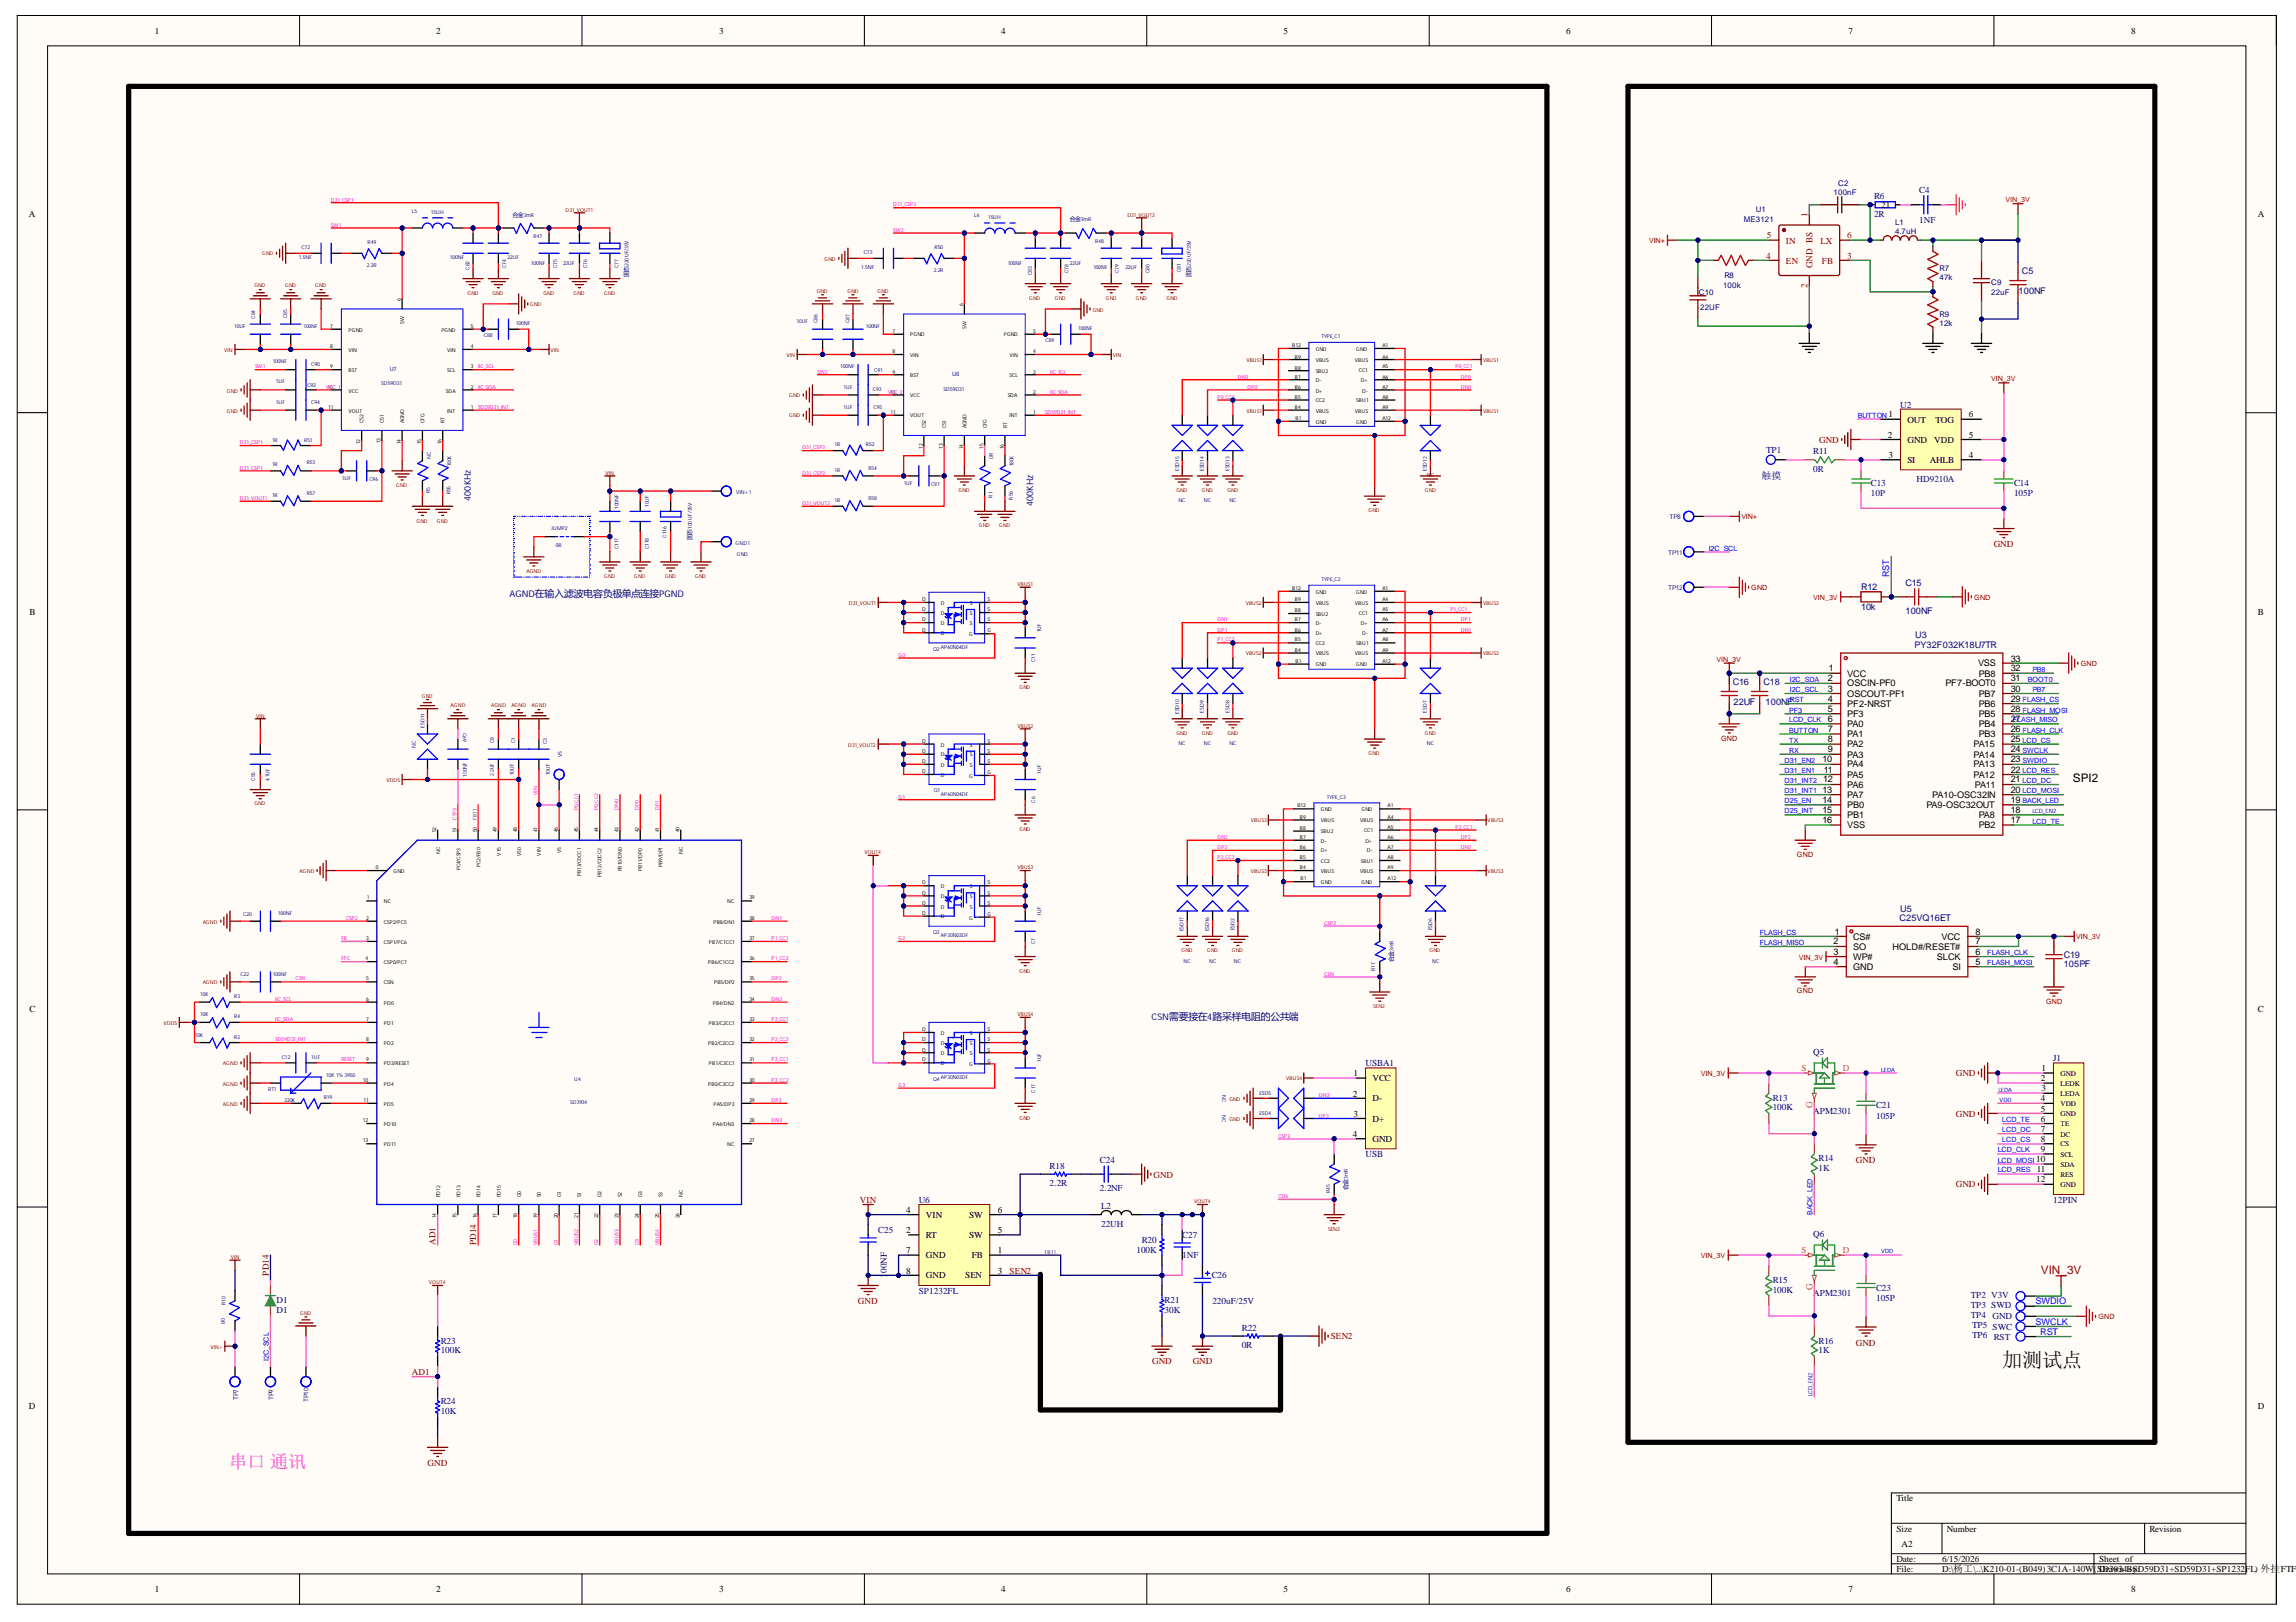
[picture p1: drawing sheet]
<svg xmlns="http://www.w3.org/2000/svg" width="297mm" height="210mm" viewBox="0 0 297 210" stroke-linecap="round" stroke-linejoin="round" font-family="sans-serif">
<defs><g id="words">
<text font-size="2.6" x="259" y="176.9">加测试点</text>
<text font-size="2.4" fill="#f0f" x="29.7" y="190">串口 通讯</text>
<text font-size="1.5" x="268.2" y="101.3">SPI2</text>
<text font-size="1.5" fill="#a00000" x="264" y="164.8">VIN_3V</text>
<text font-size="1.3" fill="#000080" x="227.9" y="62">触摸</text>
<g font-size="1.2">
<text x="20" y="4.4">1</text>
<text x="56.4" y="4.4">2</text>
<text x="93.1" y="4.4">3</text>
<text x="129.5" y="4.4">4</text>
<text x="166.1" y="4.4">5</text>
<text x="202.6" y="4.4">6</text>
<text x="239.2" y="4.4">7</text>
<text x="275.7" y="4.4">8</text>
<text x="3.7" y="28.1">A</text>
<text x="243.4" y="26.9">21</text>
<text x="292.1" y="28.1">A</text>
<text x="244.2" y="56.6">2</text>
<text x="244.3" y="54">1</text>
<text x="244.3" y="59.3">3</text>
<text x="246.8" y="54.7">OUT</text>
<text x="246.8" y="57.3">GND</text>
<text x="246.8" y="59.9">SI</text>
<text x="249.6" y="59.9">AHLB</text>
<text x="250.2" y="57.3">VDD</text>
<text x="250.4" y="54.7">TOG</text>
<text x="254.7" y="59.3">4</text>
<text x="254.7" y="56.6">5</text>
<text x="254.7" y="54">6</text>
<text x="3.8" y="79.5">B</text>
<text x="292.1" y="79.5">B</text>
<text x="236.5" y="88.2">2</text>
<text x="236.5" y="89.5">3</text>
<text x="236.6" y="86.9">1</text>
<text x="239" y="87.6">VCC</text>
<text x="239" y="88.8">OSCIN-PF0</text>
<text x="251.7" y="88.8">PF7-BOOT0</text>
<text x="255.9" y="86.2">VSS</text>
<text x="256" y="87.6">PB8</text>
<text x="260.1" y="89.5">30</text>
<text x="260.1" y="88.2">31</text>
<text x="260.1" y="86.9">32</text>
<text x="260.1" y="85.6">33</text>
<text x="236.5" y="90.8">4</text>
<text x="236.5" y="92.1">5</text>
<text x="236.5" y="93.4">6</text>
<text x="236.5" y="94.8">7</text>
<text x="239" y="90.2">OSCOUT-PF1</text>
<text x="239" y="91.5">PF2-NRST</text>
<text x="239" y="92.8">PF3</text>
<text x="239" y="94.1">PA0</text>
<text x="239" y="95.4">PA1</text>
<text x="256" y="95.4">PB3</text>
<text x="256" y="94.1">PB4</text>
<text x="256" y="92.8">PB5</text>
<text x="256" y="91.5">PB6</text>
<text x="256" y="90.2">PB7</text>
<text x="260.1" y="94.8">26</text>
<text x="260.1" y="93.4">27</text>
<text x="260.1" y="92.1">28</text>
<text x="260.1" y="90.8">29</text>
<text x="235.8" y="98.6">10</text>
<text x="235.9" y="101.3">12</text>
<text x="235.9" y="100">11</text>
<text x="236.5" y="96">8</text>
<text x="236.5" y="97.4">9</text>
<text x="239" y="96.7">PA2</text>
<text x="239" y="98.1">PA3</text>
<text x="239" y="99.3">PA4</text>
<text x="239" y="100.7">PA5</text>
<text x="239" y="101.9">PA6</text>
<text x="255.3" y="100.7">PA12</text>
<text x="255.3" y="99.3">PA13</text>
<text x="255.3" y="98.1">PA14</text>
<text x="255.3" y="96.7">PA15</text>
<text x="255.5" y="101.9">PA11</text>
<text x="260.1" y="101.3">21</text>
<text x="260.1" y="100">22</text>
<text x="260.1" y="98.6">23</text>
<text x="260.1" y="97.4">24</text>
<text x="260.1" y="96">25</text>
<text x="235.8" y="102.6">13</text>
<text x="235.8" y="103.9">14</text>
<text x="235.8" y="105.2">15</text>
<text x="235.8" y="106.5">16</text>
<text x="239" y="103.3">PA7</text>
<text x="239" y="104.6">PB0</text>
<text x="239" y="105.9">PB1</text>
<text x="239" y="107.2">VSS</text>
<text x="249.2" y="104.6">PA9-OSC32OUT</text>
<text x="250" y="103.3">PA10-OSC32IN</text>
<text x="256" y="107.2">PB2</text>
<text x="256" y="105.9">PA8</text>
<text x="260.1" y="106.5">17</text>
<text x="260.1" y="105.2">18</text>
<text x="260.1" y="103.9">19</text>
<text x="260.1" y="102.6">20</text>
<text x="237.2" y="122.2">2</text>
<text x="237.2" y="123.6">3</text>
<text x="237.2" y="124.8">4</text>
<text x="237.4" y="121">1</text>
<text x="239.8" y="121.6">CS#</text>
<text x="239.8" y="122.9">SO</text>
<text x="239.8" y="124.3">WP#</text>
<text x="239.8" y="125.5">GND</text>
<text x="244.8" y="122.9">HOLD#/RESET#</text>
<text x="250.6" y="124.3">SLCK</text>
<text x="251.2" y="121.6">VCC</text>
<text x="252.6" y="125.5">SI</text>
<text x="255.6" y="124.8">5</text>
<text x="255.6" y="123.6">6</text>
<text x="255.6" y="122.2">7</text>
<text x="255.6" y="121">8</text>
<text x="3.8" y="130.9">C</text>
<text x="292.1" y="130.9">C</text>
<text x="175" y="141.9">2</text>
<text x="175.1" y="139.3">1</text>
<text x="177.6" y="139.9">VCC</text>
<text x="177.6" y="142.5">D-</text>
<text x="264" y="139.9">2</text>
<text x="264" y="142.5">4</text>
<text x="264" y="143.9">5</text>
<text x="264.1" y="138.6">1</text>
<text x="264.1" y="141.2">3</text>
<text x="175" y="147.2">4</text>
<text x="175.1" y="144.5">3</text>
<text x="177.6" y="145.1">D+</text>
<text x="177.6" y="147.8">GND</text>
<text x="264" y="145.1">6</text>
<text x="264" y="146.5">7</text>
<text x="264" y="147.8">8</text>
<text x="264" y="149.1">9</text>
<text x="263.4" y="150.4">10</text>
<text x="263.4" y="153">12</text>
<text x="263.5" y="151.7">11</text>
<text x="117.3" y="159.6">2</text>
<text x="117.3" y="157">4</text>
<text x="119.8" y="160.2">RT</text>
<text x="119.8" y="157.6">VIN</text>
<text x="125.4" y="160.2">SW</text>
<text x="125.4" y="157.6">SW</text>
<text x="129.1" y="159.6">5</text>
<text x="129.1" y="157">6</text>
<text x="117.3" y="162.2">7</text>
<text x="117.3" y="164.8">8</text>
<text x="119.8" y="162.8">GND</text>
<text x="119.8" y="165.4">GND</text>
<text x="124.9" y="165.4">SEN</text>
<text x="125.7" y="162.8">FB</text>
<text x="129.1" y="162.2">1</text>
<text x="129.1" y="164.8">3</text>
<text x="3.7" y="182.3">D</text>
<text x="292.1" y="182.3">D</text>
<text x="245.3" y="194.2">Title</text>
<text x="245.3" y="198.2">Size</text>
<text x="245.3" y="202.1">Date:</text>
<text x="245.3" y="203.5">File:</text>
<text x="246" y="200.2">A2</text>
<text x="251.3" y="202.1">6/15/2026</text>
<text x="251.3" y="203.5">D:\杨工\..\K210-01-(B049)3C1A-140W(SDrawn By:</text>
<text x="251.8" y="198.2">Number</text>
<text x="271.6" y="202.1">Sheet of</text>
<text x="272" y="203.5">D3934+SD59D31+SD59D31+SP1232FL) 外挂FTF屏</text>
<text x="278.1" y="198.2">Revision</text>
<text x="20" y="206.1">1</text>
<text x="56.4" y="206.1">2</text>
<text x="93.1" y="206.1">3</text>
<text x="129.5" y="206.1">4</text>
<text x="166.1" y="206.1">5</text>
<text x="202.6" y="206.1">6</text>
<text x="239.2" y="206.1">7</text>
<text x="275.7" y="206.1">8</text>
</g>
<g font-size="1.2" fill="#800">
<text x="233.8" y="28.1" transform="rotate(-90 233.8 28.1)">1</text>
<text x="228.5" y="33.5">4</text>
<text x="228.6" y="30.8">5</text>
<text x="231" y="34.1">EN</text>
<text x="231" y="31.5">IN</text>
<text x="234.5" y="34.7" transform="rotate(-90 234.5 34.7)">GND BS</text>
<text x="235.5" y="31.5">LX</text>
<text x="235.7" y="34.1">FB</text>
<text x="239" y="33.5">3</text>
<text x="239" y="30.8">6</text>
<text x="233.8" y="37.3" transform="rotate(-90 233.8 37.3)">2</text>
</g>
<g font-size="1.2" fill="#000080">
<text x="242.5" y="25.7">R6</text>
<text x="242.5" y="28.1">2R</text>
<text x="248.3" y="24.9">C4</text>
<text x="248.3" y="28.9">1NF</text>
<text x="261.6" y="35.4">C5</text>
<text x="261.2" y="38">100NF</text>
<text x="245.8" y="52.7">U2</text>
<text x="228.5" y="58.7">TP1</text>
<text x="234.6" y="58.7">R11</text>
<text x="60.9" y="64.8" transform="rotate(-90 60.9 64.8)">400KHz</text>
<text x="133.7" y="65.5" transform="rotate(-90 133.7 65.5)">400KHz</text>
<text x="234.6" y="61.1">0R</text>
<text x="242" y="62.9">C13</text>
<text x="242" y="64.2">10P</text>
<text x="248" y="62.4">HD9210A</text>
<text x="260.6" y="62.9">C14</text>
<text x="260.6" y="64.2">105P</text>
<text x="65.9" y="77.3">AGND在输入滤波电容负极单点连接PGND</text>
<text x="240.8" y="76.3">R12</text>
<text x="246.5" y="75.8">C15</text>
<text x="240.8" y="78.9">10k</text>
<text x="246.5" y="79.5">100NF</text>
<text x="247.7" y="83.8">PY32F032K18U7TR</text>
<text x="247.8" y="82.6">U3</text>
<text x="224.2" y="88.6">C16</text>
<text x="228.2" y="88.6">C18</text>
<text x="224.3" y="91.2">22UF</text>
<text x="228.4" y="91.2">100NF</text>
<text x="245.8" y="119.2">C25VQ16ET</text>
<text x="245.8" y="118">U5</text>
<text x="267" y="124">C19</text>
<text x="267" y="125.2">105PF</text>
<text x="149" y="132">CSN需要接在4路采样电阻的公共端</text>
<text x="176.6" y="137.9">USBA1</text>
<text x="234.6" y="136.5">Q5</text>
<text x="265.6" y="137.3">J1</text>
<text x="229.3" y="142.4">R13</text>
<text x="229.3" y="143.7">100K</text>
<text x="242.7" y="143.4">C21</text>
<text x="176.6" y="149.8">USB</text>
<text x="234.6" y="144.1">APM2301</text>
<text x="242.7" y="144.8">105P</text>
<text x="118.9" y="155.6">U6</text>
<text x="135.8" y="151.3">R18</text>
<text x="135.8" y="153.4">2.2R</text>
<text x="142.3" y="150.5">C24</text>
<text x="142.3" y="154.2">2.2NF</text>
<text x="235.3" y="150.3">R14</text>
<text x="235.3" y="151.6">1K</text>
<text x="265.6" y="155.6">12PIN</text>
<text x="113.6" y="159.6">C25</text>
<text x="142.5" y="156.5">L2</text>
<text x="142.5" y="158.7">22UH</text>
<text x="147.7" y="160.9">R20</text>
<text x="153" y="160.2">C27</text>
<text x="234.6" y="160.1">Q6</text>
<text x="114.7" y="165.3" transform="rotate(-90 114.7 165.3)">1</text>
<text x="114.7" y="164.7" transform="rotate(-90 114.7 164.7)">00NF</text>
<text x="118.9" y="167.4">SP1232FL</text>
<text x="147" y="162.2">100K</text>
<text x="153" y="162.8">1NF</text>
<text x="156.8" y="165.4">C26</text>
<text x="229.3" y="166">R15</text>
<text x="229.3" y="167.3">100K</text>
<text x="234.6" y="167.7">APM2301</text>
<text x="242.7" y="167">C23</text>
<text x="255" y="168">TP2 V3V</text>
<text x="35.8" y="168.6">D1</text>
<text x="35.8" y="169.9">D1</text>
<text x="57" y="173.9">R23</text>
<text x="150.7" y="168.6">R21</text>
<text x="150.7" y="169.9">30K</text>
<text x="156.8" y="168.7">220uF/25V</text>
<text x="160.7" y="172.3">R22</text>
<text x="235.3" y="173.9">R16</text>
<text x="242.7" y="168.4">105P</text>
<text x="255" y="169.2">TP3 SWD</text>
<text x="255" y="170.6">TP4</text>
<text x="255.1" y="171.8">TP5 SWC</text>
<text x="255.1" y="173.2">TP6</text>
<text x="257.8" y="170.7">GND</text>
<text x="257.9" y="173.5">RST</text>
<text x="57" y="175.1">100K</text>
<text x="160.7" y="174.4">0R</text>
<text x="235.3" y="175.1">1K</text>
<text x="57" y="181.7">R24</text>
<text x="57" y="183">10K</text>
</g>
<g font-size="1.2" fill="#800000">
<text x="235.4" y="57.3">GND</text>
<text x="257.9" y="70.7">GND</text>
<text x="253" y="139.3">GND</text>
<text x="253" y="144.5">GND</text>
<text x="111.2" y="155.6">VIN</text>
<text x="149.2" y="152.4">GND</text>
<text x="240.1" y="150.5">GND</text>
<text x="253" y="153.7">GND</text>
<text x="56.3" y="161.1" transform="rotate(-90 56.3 161.1)">AD1</text>
<text x="61.6" y="161.1" transform="rotate(-90 61.6 161.1)">PD14</text>
<text x="34.8" y="165.1" transform="rotate(-90 34.8 165.1)">PD14</text>
<text x="130.6" y="164.8">SEN2</text>
<text x="111" y="168.7">GND</text>
<text x="172.2" y="173.3">SEN2</text>
<text x="53.3" y="177.9">AD1</text>
<text x="149.1" y="176.6">GND</text>
<text x="154.3" y="176.6">GND</text>
<text x="240.1" y="174.1">GND</text>
<text x="55.3" y="189.7">GND</text>
</g>
<g font-size="1.2" fill="#00f">
<text x="244.4" y="74.7" transform="rotate(-90 244.4 74.7)">RST</text>
<text x="263.4" y="171.4">SWCLK</text>
<text x="263.4" y="168.8">SWDIO</text>
<text x="263.9" y="172.8">RST</text>
</g>
<g font-size="1.2" fill="#c57e00">
<text x="233.1" y="138.6">S</text>
<text x="234.5" y="143.4" transform="rotate(-90 234.5 143.4)">G</text>
<text x="238.4" y="138.6">D</text>
<text x="233.1" y="162.2">S</text>
<text x="234.5" y="166.9" transform="rotate(-90 234.5 166.9)">G</text>
<text x="238.4" y="162.2">D</text>
</g>
<g font-size="1" fill="#000080">
<text x="225.6" y="28.7">ME3121</text>
<text x="227.1" y="27.5">U1</text>
<text x="237.2" y="25.2">100nF</text>
<text x="237.8" y="24.1">C2</text>
<text x="245.2" y="29.1">L1</text>
<text x="245.2" y="30.3">4.7uH</text>
<text x="250.9" y="35.1">R7</text>
<text x="219.8" y="38.2">C10</text>
<text x="220" y="40.1">22UF</text>
<text x="222.9" y="37.3">100k</text>
<text x="223.1" y="36">R8</text>
<text x="250.9" y="41">R9</text>
<text x="250.9" y="36.3">47k</text>
<text x="257.6" y="36.9">C9</text>
<text x="257.6" y="38.1">22uF</text>
<text x="250.9" y="42.2">12k</text>
</g>
<g font-size=".9" fill="#a00000">
<text x="259.5" y="26.2">VIN_3V</text>
<text x="213.4" y="31.4">VIN+</text>
<text x="257.6" y="49.4">VIN_3V</text>
<text x="225.3" y="67.2">VIN+</text>
<text x="226.6" y="76.3">GND</text>
<text x="234.6" y="77.6">VIN_3V</text>
<text x="255.4" y="77.6">GND</text>
<text x="222.1" y="85.6">VIN_3V</text>
<text x="269.2" y="86.1">GND</text>
<text x="222.7" y="95.9">GND</text>
<text x="232.5" y="110.9">GND</text>
<text x="232.7" y="124.2">VIN_3V</text>
<text x="268.6" y="121.6">VIN_3V</text>
<text x="232.5" y="128.6">GND</text>
<text x="264.7" y="129.9">GND</text>
<text x="220" y="139.2">VIN_3V</text>
<text x="220" y="162.8">VIN_3V</text>
<text x="271.5" y="170.7">GND</text>
</g>
<g font-size=".9" fill="#00f">
<text x="240.3" y="54.1">BUTTON</text>
<text x="221.1" y="71.3">I2C_SCL</text>
<text x="231.5" y="89.6">I2C_SCL</text>
<text x="231.5" y="88.2">I2C_SDA</text>
<text x="262.3" y="88.2">BOOT0</text>
<text x="262.9" y="87">PB8</text>
<text x="262.9" y="89.6">PB7</text>
<text x="231.5" y="92.2">PF3</text>
<text x="231.5" y="93.5">LCD_CLK</text>
<text x="231.5" y="94.8">BUTTON</text>
<text x="231.5" y="90.9">RST</text>
<text x="260.4" y="93.5">FLASH_MISO</text>
<text x="261.7" y="90.9">FLASH_CS</text>
<text x="261.7" y="92.2">FLASH_MOSI</text>
<text x="261.7" y="94.8">FLASH_CLK</text>
<text x="230.9" y="101.3">D31_INT2</text>
<text x="230.9" y="100.1">D31_EN1</text>
<text x="230.9" y="98.7">D31_EN2</text>
<text x="231.5" y="97.5">RX</text>
<text x="231.5" y="96.1">TX</text>
<text x="261.7" y="96.1">LCD_CS</text>
<text x="261.7" y="100.1">LCD_RES</text>
<text x="261.7" y="101.3">LCD_DC</text>
<text x="261.7" y="97.5">SWCLK</text>
<text x="261.7" y="98.7">SWDIO</text>
<text x="230.9" y="105.2">D25_INT</text>
<text x="230.9" y="104">D25_EN</text>
<text x="230.9" y="102.6">D31_INT1</text>
<text x="261.7" y="104">BACK_LED</text>
<text x="261.7" y="102.6">LCD_MOSI</text>
<text x="262.9" y="106.6">LCD_TE</text>
<text x="227.7" y="122.3">FLASH_MISO</text>
<text x="227.7" y="121">FLASH_CS</text>
<text x="257.1" y="124.9">FLASH_MOSI</text>
<text x="257.1" y="123.6">FLASH_CLK</text>
<text x="258.4" y="149.1">LCD_CLK</text>
<text x="259" y="145.2">LCD_TE</text>
<text x="259" y="146.5">LCD_DC</text>
<text x="259" y="147.8">LCD_CS</text>
<text x="258.4" y="151.7">LCD_RES</text>
<text x="258.4" y="150.5">LCD_MOSI</text>
<text x="234.5" y="157.2" transform="rotate(-90 234.5 157.2)">BACK_LED</text>
<text x="34.8" y="176.2" transform="rotate(-90 34.8 176.2)">I2C_SCL</text>
</g>
<g font-size=".9">
<text x="266.6" y="139.2">GND</text>
<text x="266.6" y="140.5">LEDK</text>
<text x="266.6" y="141.8">LEDA</text>
<text x="266.6" y="143.1">VDD</text>
<text x="266.6" y="144.5">GND</text>
<text x="266.6" y="145.7">TE</text>
<text x="266.6" y="147.1">DC</text>
<text x="266.6" y="148.3">CS</text>
<text x="266.6" y="149.7">SCL</text>
<text x="266.6" y="151">SDA</text>
<text x="266.6" y="152.3">RES</text>
<text x="266.6" y="153.6">GND</text>
</g>
<g font-size=".8" fill="#000080">
<text x="66.3" y="28.1">合金</text>
<text x="138.4" y="28.7">合金</text>
<text x="81.3" y="35.8" transform="rotate(-90 81.3 35.8)">固态</text>
<text x="154.1" y="35.8" transform="rotate(-90 154.1 35.8)">固态</text>
<text x="50.4" y="48">U7</text>
<text x="123.2" y="48.7">U8</text>
<text x="89.5" y="69.9" transform="rotate(-90 89.5 69.9)">固态</text>
<text x="215.8" y="71.8">TP11</text>
<text x="216" y="67.2">TP8</text>
<text x="215.8" y="76.3">TP12</text>
<text x="180.3" y="124.5" transform="rotate(-90 180.3 124.5)">合金</text>
<text x="174.4" y="154" transform="rotate(-90 174.4 154)">合金</text>
<text x="30.8" y="181.2" transform="rotate(-90 30.8 181.2)">TP7</text>
<text x="35.4" y="181.2" transform="rotate(-90 35.4 181.2)">TP9</text>
<text x="39.9" y="181.5" transform="rotate(-90 39.9 181.5)">TP10</text>
</g>
<g font-size=".8" fill="#00f">
<text x="262.9" y="105.2">LCD_EN2</text>
<text x="243.4" y="138.7">LEDA</text>
<text x="258.5" y="141.3">LEDA</text>
<text x="258.7" y="142.6">VDD</text>
<text x="243.4" y="162.2">VDD</text>
<text x="234.5" y="180.7" transform="rotate(-90 234.5 180.7)">LCD_EN2</text>
</g>
<g font-size=".7" fill="#f0f">
<text x="42.8" y="26.1">D31_CSP1</text>
<text x="42.8" y="29.3">SW1</text>
<text x="115.6" y="26.7">D31_CSP2</text>
<text x="115.6" y="30">SW2</text>
<text x="33" y="47.7">SW1</text>
<text x="61.8" y="47.7">IIC_SCL</text>
<text x="188.3" y="47.7">P0_CC1</text>
<text x="42.2" y="50.3">VCC_1</text>
<text x="61.8" y="52.9">SD59D31_INT</text>
<text x="61.8" y="50.3">IIC_SDA</text>
<text x="105.7" y="48.3">SW2</text>
<text x="114.9" y="51">VCC_2</text>
<text x="135.2" y="53.6">SD59D31_INT</text>
<text x="135.9" y="51">IIC_SDA</text>
<text x="135.9" y="48.3">IIC_SCL</text>
<text x="157.5" y="51.6">P0_CC2</text>
<text x="160.1" y="49">DN0</text>
<text x="161.4" y="50.3">DP0</text>
<text x="189" y="49">DP0</text>
<text x="189" y="50.3">DN0</text>
<text x="31" y="57.5">D31_CSP1</text>
<text x="103.8" y="58.2">D31_CSP2</text>
<text x="31" y="60.8">D31_CSP1</text>
<text x="31" y="64.7">D31_VOUT1</text>
<text x="103.8" y="65.3">D31_VOUT2</text>
<text x="103.8" y="61.4">D31_CSP2</text>
<text x="157.5" y="80.4">DN1</text>
<text x="157.5" y="81.7">DP1</text>
<text x="157.5" y="83">P1_CC2</text>
<text x="187.6" y="79.1">P1_CC1</text>
<text x="189" y="81.7">DN1</text>
<text x="189" y="80.4">DP1</text>
<text x="116.2" y="85">G0</text>
<text x="59" y="106.1" transform="rotate(-90 59 106.1)">CSP3</text>
<text x="69.5" y="102.9" transform="rotate(-90 69.5 102.9)">VIN</text>
<text x="74.8" y="104.8" transform="rotate(-90 74.8 104.8)">P0_CC1</text>
<text x="77.4" y="104.8" transform="rotate(-90 77.4 104.8)">P0_CC2</text>
<text x="80" y="104.8" transform="rotate(-90 80 104.8)">DN0</text>
<text x="82.7" y="104.8" transform="rotate(-90 82.7 104.8)">DP0</text>
<text x="85.3" y="104.8" transform="rotate(-90 85.3 104.8)">DP1</text>
<text x="116.2" y="103.4">G1</text>
<text x="188.3" y="107.3">P2_CC1</text>
<text x="157.5" y="108.6">DN2</text>
<text x="157.5" y="109.9">DP2</text>
<text x="157.5" y="111.2">P2_CC2</text>
<text x="189" y="109.9">DN2</text>
<text x="189" y="108.6">DP2</text>
<text x="44.8" y="119">CSP2</text>
<text x="99.8" y="119">DN1</text>
<text x="171.3" y="119.7">CSP2</text>
<text x="44.2" y="121.6">FB</text>
<text x="44.2" y="124.3">FPC</text>
<text x="99.8" y="124.3">P1_CC2</text>
<text x="99.8" y="121.6">P1_CC1</text>
<text x="116.2" y="121.6">G2</text>
<text x="35.6" y="129.5">IIC_SCL</text>
<text x="38.2" y="126.9">CSN</text>
<text x="99.8" y="129.5">DN2</text>
<text x="99.8" y="126.9">DP2</text>
<text x="171.3" y="126.3">CSN</text>
<text x="35.6" y="134.7">SD59D31_INT</text>
<text x="35.6" y="132.1">IIC_SDA</text>
<text x="44.2" y="137.4">RESET</text>
<text x="99.8" y="137.4">P3_CC1</text>
<text x="99.8" y="132.1">P2_CC1</text>
<text x="99.8" y="134.7">P2_CC2</text>
<text x="99.8" y="140">P3_CC2</text>
<text x="99.8" y="142.6">DP3</text>
<text x="116.2" y="140.7">G3</text>
<text x="170.6" y="142">DN3</text>
<text x="99.8" y="145.2">DN3</text>
<text x="165.4" y="147.2">CSP3</text>
<text x="170.6" y="144.6">DP3</text>
<text x="165.4" y="155">CSN</text>
<text x="66.9" y="161.1" transform="rotate(-90 66.9 161.1)">G0</text>
<text x="69.5" y="161.1" transform="rotate(-90 69.5 161.1)">VBUS1</text>
<text x="72.2" y="161.1" transform="rotate(-90 72.2 161.1)">G1</text>
<text x="74.8" y="161.1" transform="rotate(-90 74.8 161.1)">VBUS2</text>
<text x="77.4" y="161.1" transform="rotate(-90 77.4 161.1)">G2</text>
<text x="80" y="161.1" transform="rotate(-90 80 161.1)">VBUS3</text>
<text x="82.7" y="161.1" transform="rotate(-90 82.7 161.1)">G3</text>
<text x="85.3" y="161.1" transform="rotate(-90 85.3 161.1)">VBUS4</text>
</g>
<g font-size=".7" fill="#000080">
<text x="53.3" y="27.6">L5</text>
<text x="55.8" y="27.6">15UH</text>
<text x="67.8" y="28.1">3mR</text>
<text x="126.1" y="28.1">L6</text>
<text x="127.8" y="28.3">15UH</text>
<text x="139.8" y="28.7">3mR</text>
<text x="38.7" y="33.6">1.5NF</text>
<text x="39" y="32.2">C72</text>
<text x="47.5" y="34.6">2.2R</text>
<text x="47.5" y="31.6">R49</text>
<text x="58.2" y="33.6">100NF</text>
<text x="60.7" y="34.9" transform="rotate(-90 60.7 34.9)">C82</text>
<text x="65.5" y="34.7" transform="rotate(-90 65.5 34.7)">C74</text>
<text x="65.6" y="33.6">22UF</text>
<text x="68.7" y="34.2">100NF</text>
<text x="69" y="30.8">R47</text>
<text x="72.1" y="34.7" transform="rotate(-90 72.1 34.7)">C75</text>
<text x="72.8" y="34.2">22UF</text>
<text x="76" y="34.7" transform="rotate(-90 76 34.7)">C76</text>
<text x="80" y="34.7" transform="rotate(-90 80 34.7)">C77</text>
<text x="81.3" y="34.4" transform="rotate(-90 81.3 34.4)">220UF/35V</text>
<text x="111.4" y="34.8">1.5NF</text>
<text x="111.8" y="32.9">C73</text>
<text x="120.8" y="35.2">2.2R</text>
<text x="120.9" y="32.2">R50</text>
<text x="130.4" y="34.2">100NF</text>
<text x="133.5" y="35.6" transform="rotate(-90 133.5 35.6)">C83</text>
<text x="138.2" y="35.3" transform="rotate(-90 138.2 35.3)">C78</text>
<text x="138.4" y="34.2">22UF</text>
<text x="141.4" y="34.8">100NF</text>
<text x="141.7" y="31.4">R48</text>
<text x="144.7" y="35.3" transform="rotate(-90 144.7 35.3)">C79</text>
<text x="145.6" y="34.8">22UF</text>
<text x="148.7" y="35.3" transform="rotate(-90 148.7 35.3)">C80</text>
<text x="152.8" y="35.2" transform="rotate(-90 152.8 35.2)">C81</text>
<text x="154.1" y="34.4" transform="rotate(-90 154.1 34.4)">220UF/35V</text>
<text x="33" y="41.2" transform="rotate(-90 33 41.2)">C84</text>
<text x="37.1" y="41.2" transform="rotate(-90 37.1 41.2)">C85</text>
<text x="103" y="41.8">10UF</text>
<text x="105.7" y="41.8" transform="rotate(-90 105.7 41.8)">C86</text>
<text x="109.9" y="41.8" transform="rotate(-90 109.9 41.8)">C87</text>
<text x="30.3" y="42.4">10UF</text>
<text x="35.3" y="47">100NF</text>
<text x="39.3" y="42.4">100NF</text>
<text x="40.3" y="47.4">C90</text>
<text x="62.6" y="43.6">C88</text>
<text x="66.7" y="42.1">100NF</text>
<text x="108.7" y="47.7">100NF</text>
<text x="112" y="42.4">100NF</text>
<text x="135.3" y="44.3">C89</text>
<text x="139.5" y="42.7">100NF</text>
<text x="171" y="43.8">TYPE_C1</text>
<text x="35.7" y="49.6">1UF</text>
<text x="35.7" y="52.2">1UF</text>
<text x="39.8" y="50">C92</text>
<text x="40.3" y="52.2">C94</text>
<text x="49.3" y="49.9">SD59D31</text>
<text x="109.1" y="50.3">1UF</text>
<text x="109.1" y="52.9">1UF</text>
<text x="112.9" y="50.5">C93</text>
<text x="113" y="52.9">C95</text>
<text x="113.1" y="48.1">C91</text>
<text x="122.1" y="50.5">SD59D31</text>
<text x="35.2" y="57.1">1R</text>
<text x="39.3" y="57.1">R51</text>
<text x="55.8" y="59.4" transform="rotate(-90 55.8 59.4)">NC</text>
<text x="107.9" y="57.7">1R</text>
<text x="112" y="57.7">R52</text>
<text x="128.5" y="59.3" transform="rotate(-90 128.5 59.3)">0R</text>
<text x="35.2" y="60.4">1R</text>
<text x="35.2" y="64.3">1R</text>
<text x="39.7" y="60.1">R53</text>
<text x="39.7" y="64.1">R57</text>
<text x="44.2" y="62.1">1UF</text>
<text x="47.8" y="62.2">C96</text>
<text x="55.7" y="63.8" transform="rotate(-90 55.7 63.8)">R5</text>
<text x="58.3" y="64" transform="rotate(-90 58.3 64)">R55</text>
<text x="58.4" y="60.4" transform="rotate(-90 58.4 60.4)">180K</text>
<text x="80" y="65.8" transform="rotate(-90 80 65.8)">100NF</text>
<text x="83.9" y="65.6" transform="rotate(-90 83.9 65.6)">10UF</text>
<text x="95.3" y="63.9">VIN+1</text>
<text x="107.9" y="61">1R</text>
<text x="107.9" y="65">1R</text>
<text x="112.3" y="60.8">R54</text>
<text x="112.3" y="64.7">R58</text>
<text x="116.9" y="62.7">1UF</text>
<text x="120.5" y="62.9">C97</text>
<text x="128.4" y="64.4" transform="rotate(-90 128.4 64.4)">R1</text>
<text x="131" y="64.7" transform="rotate(-90 131 64.7)">R56</text>
<text x="131.1" y="60.4" transform="rotate(-90 131.1 60.4)">180K</text>
<text x="152.4" y="65">NC</text>
<text x="152.5" y="60.9" transform="rotate(-90 152.5 60.9)">ESD15</text>
<text x="155.7" y="60.9" transform="rotate(-90 155.7 60.9)">ESD14</text>
<text x="155.7" y="65">NC</text>
<text x="159" y="60.9" transform="rotate(-90 159 60.9)">ESD13</text>
<text x="159" y="65">NC</text>
<text x="184.6" y="60.9" transform="rotate(-90 184.6 60.9)">ESD12</text>
<text x="184.6" y="61.7">NC</text>
<text x="71.3" y="68.6">JUMP2</text>
<text x="71.9" y="70.8">0R</text>
<text x="80" y="71.1" transform="rotate(-90 80 71.1)">C117</text>
<text x="83.9" y="71.1" transform="rotate(-90 83.9 71.1)">C118</text>
<text x="86.2" y="69.6" transform="rotate(-90 86.2 69.6)">C116</text>
<text x="89.5" y="68.5" transform="rotate(-90 89.5 68.5)">100UF/35V</text>
<text x="95.2" y="70.5">GND1</text>
<text x="95.3" y="71.9">GND</text>
<text x="171" y="75.1">TYPE_C2</text>
<text x="121.7" y="83.9">AP60N04DF</text>
<text x="134.7" y="81.8" transform="rotate(-90 134.7 81.8)">1UF</text>
<text x="120.7" y="84.2">Q2</text>
<text x="133.9" y="85.7" transform="rotate(-90 133.9 85.7)">C11</text>
<text x="54.9" y="94.2" transform="rotate(-90 54.9 94.2)">ESD11</text>
<text x="59.9" y="94.8" transform="rotate(90 59.9 94.8)">C69</text>
<text x="152.5" y="92.4" transform="rotate(-90 152.5 92.4)">ESD10</text>
<text x="155.7" y="92.2" transform="rotate(-90 155.7 92.2)">ESD9</text>
<text x="159" y="92.2" transform="rotate(-90 159 92.2)">ESD8</text>
<text x="184.6" y="92.2" transform="rotate(-90 184.6 92.2)">ESD7</text>
<text x="33" y="101" transform="rotate(-90 33 101)">C55</text>
<text x="34.9" y="101.1" transform="rotate(-90 34.9 101.1)">4.7UF</text>
<text x="53.8" y="96.8" transform="rotate(-90 53.8 96.8)">NC</text>
<text x="60.4" y="100.5" transform="rotate(-90 60.4 100.5)">100NF</text>
<text x="63.9" y="100.4" transform="rotate(-90 63.9 100.4)">2.2UF</text>
<text x="63.9" y="96.2" transform="rotate(-90 63.9 96.2)">C8</text>
<text x="66.5" y="100.3" transform="rotate(-90 66.5 100.3)">10UF</text>
<text x="66.7" y="96.2" transform="rotate(-90 66.7 96.2)">C1</text>
<text x="70.7" y="96.3" transform="rotate(-90 70.7 96.3)">C3</text>
<text x="71.1" y="100.3" transform="rotate(-90 71.1 100.3)">10UF</text>
<text x="72.7" y="98" transform="rotate(-90 72.7 98)">VS</text>
<text x="134.7" y="100.2" transform="rotate(-90 134.7 100.2)">1UF</text>
<text x="152.4" y="96.4">NC</text>
<text x="155.7" y="96.4">NC</text>
<text x="159" y="96.4">NC</text>
<text x="184.6" y="96.4">NC</text>
<text x="120.8" y="102.5">Q1</text>
<text x="121.7" y="103">AP60N04DF</text>
<text x="133.9" y="103.9" transform="rotate(-90 133.9 103.9)">C6</text>
<text x="171.6" y="103.4">TYPE_C3</text>
<text x="31.5" y="118.5">C20</text>
<text x="36" y="118.4">100NF</text>
<text x="134.7" y="118.5" transform="rotate(-90 134.7 118.5)">1UF</text>
<text x="120.7" y="120.9">Q3</text>
<text x="121.7" y="121.3">AP30N03DF</text>
<text x="133.9" y="122.2" transform="rotate(-90 133.9 122.2)">C7</text>
<text x="153.1" y="120.5" transform="rotate(-90 153.1 120.5)">ESD17</text>
<text x="153.1" y="124.6">NC</text>
<text x="156.4" y="120.5" transform="rotate(-90 156.4 120.5)">ESD16</text>
<text x="156.4" y="124.6">NC</text>
<text x="159.6" y="124.6">NC</text>
<text x="159.7" y="120.4" transform="rotate(-90 159.7 120.4)">ESD2</text>
<text x="177.9" y="125.7" transform="rotate(-90 177.9 125.7)">R17</text>
<text x="180.3" y="123.1" transform="rotate(-90 180.3 123.1)">3mR</text>
<text x="185.3" y="120.4" transform="rotate(-90 185.3 120.4)">ESD6</text>
<text x="185.3" y="124.6">NC</text>
<text x="25.9" y="128.9">10K</text>
<text x="25.9" y="131.5">10K</text>
<text x="30.3" y="129.2">R3</text>
<text x="30.3" y="131.8">R4</text>
<text x="31.1" y="126.3">C22</text>
<text x="35.3" y="126.3">100NF</text>
<text x="25.2" y="134.1">10K</text>
<text x="30.3" y="134.4">R2</text>
<text x="36.5" y="137">C12</text>
<text x="40.3" y="137">1UF</text>
<text x="134.7" y="137.4" transform="rotate(-90 134.7 137.4)">1UF</text>
<text x="34.7" y="141.2">RT1</text>
<text x="36.8" y="142.6">220K</text>
<text x="41.9" y="142.3">R19</text>
<text x="42.2" y="139.4">10K 1% 3950</text>
<text x="73.8" y="142.9">SD3934</text>
<text x="74.3" y="139.9">U4</text>
<text x="120.7" y="139.9">Q4</text>
<text x="121.7" y="139.6">AP30N03DF</text>
<text x="133.9" y="141.4" transform="rotate(-90 133.9 141.4)">C17</text>
<text x="158.1" y="141.7" transform="rotate(90 158.1 141.7)">NC</text>
<text x="162.9" y="141.7">ESD5</text>
<text x="158.1" y="144.3" transform="rotate(90 158.1 144.3)">NC</text>
<text x="162.9" y="144.3">ESD4</text>
<text x="172.1" y="154.4" transform="rotate(-90 172.1 154.4)">R45</text>
<text x="174.4" y="152.6" transform="rotate(-90 174.4 152.6)">3mR</text>
<text x="28.6" y="170.6" transform="rotate(90 28.6 170.6)">0R</text>
<text x="29.2" y="168.9" transform="rotate(-90 29.2 168.9)">R10</text>
</g>
<g font-size=".7" fill="#800000">
<text x="73.2" y="27.4">D31_VOUT1</text>
<text x="145.8" y="28.1">D31_VOUT2</text>
<text x="33.9" y="33">GND</text>
<text x="106.7" y="33.7">GND</text>
<text x="32.9" y="37.2">GND</text>
<text x="36.9" y="37.2">GND</text>
<text x="40.8" y="37.2">GND</text>
<text x="60.5" y="38.1">GND</text>
<text x="63.7" y="38.1">GND</text>
<text x="68.6" y="39.6">GND</text>
<text x="70.3" y="38.1">GND</text>
<text x="74.2" y="38.1">GND</text>
<text x="78.2" y="38.1">GND</text>
<text x="105.7" y="37.9">GND</text>
<text x="109.6" y="37.9">GND</text>
<text x="113.5" y="37.9">GND</text>
<text x="133.2" y="38.8">GND</text>
<text x="136.5" y="38.8">GND</text>
<text x="141.4" y="40.3">GND</text>
<text x="143.1" y="38.8">GND</text>
<text x="146.9" y="38.8">GND</text>
<text x="150.9" y="38.8">GND</text>
<text x="29" y="45.6">VIN</text>
<text x="71.2" y="45.6">VIN</text>
<text x="101.8" y="46.1">VIN</text>
<text x="144" y="46.1">VIN</text>
<text x="161.2" y="46.8">VBUS1</text>
<text x="191.9" y="46.8">VBUS1</text>
<text x="29.4" y="50.8">GND</text>
<text x="29.4" y="53.4">GND</text>
<text x="102.1" y="51.4">GND</text>
<text x="161.2" y="53.4">VBUS1</text>
<text x="191.9" y="53.4">VBUS1</text>
<text x="102.1" y="54">GND</text>
<text x="51.3" y="63">GND</text>
<text x="78.3" y="61.4">VIN</text>
<text x="124" y="63.6">GND</text>
<text x="152.2" y="63.6">GND</text>
<text x="155.5" y="63.6">GND</text>
<text x="158.8" y="63.6">GND</text>
<text x="184.3" y="63.6">GND</text>
<text x="53.9" y="67.6">GND</text>
<text x="56.5" y="67.6">GND</text>
<text x="126.6" y="68.2">GND</text>
<text x="129.3" y="68.2">GND</text>
<text x="177.1" y="66.3">GND</text>
<text x="68.1" y="74.1">AGND</text>
<text x="78.2" y="74.8">GND</text>
<text x="82.1" y="74.8">GND</text>
<text x="86" y="74.8">GND</text>
<text x="89.9" y="74.8">GND</text>
<text x="131.6" y="75.8">VBUS1</text>
<text x="109.8" y="78.3">D31_VOUT1</text>
<text x="161.2" y="78.3">VBUS2</text>
<text x="191.9" y="78.3">VBUS2</text>
<text x="131.9" y="89.2">GND</text>
<text x="161.2" y="84.8">VBUS2</text>
<text x="191.9" y="84.8">VBUS2</text>
<text x="33.2" y="92.9">VIN</text>
<text x="54.6" y="90.3">GND</text>
<text x="58.3" y="91.5">AGND</text>
<text x="63.5" y="91.5">AGND</text>
<text x="66.2" y="91.5">AGND</text>
<text x="68.8" y="91.5">AGND</text>
<text x="131.6" y="94.2">VBUS2</text>
<text x="152.2" y="95.1">GND</text>
<text x="155.5" y="95.1">GND</text>
<text x="158.8" y="95.1">GND</text>
<text x="184.3" y="95.1">GND</text>
<text x="50" y="101.2">VDD5</text>
<text x="109.7" y="96.6">D31_VOUT2</text>
<text x="177.1" y="97.7">GND</text>
<text x="32.9" y="104.2">GND</text>
<text x="131.9" y="107.5">GND</text>
<text x="161.8" y="106.4">VBUS3</text>
<text x="192.5" y="106.4">VBUS3</text>
<text x="38.7" y="112.9">AGND</text>
<text x="111.8" y="110.6">VOUT4</text>
<text x="131.6" y="112.5">VBUS3</text>
<text x="161.8" y="112.9">VBUS3</text>
<text x="192.5" y="112.9">VBUS3</text>
<text x="26.2" y="119.5">AGND</text>
<text x="131.9" y="125.9">GND</text>
<text x="152.9" y="123.2">GND</text>
<text x="156.2" y="123.2">GND</text>
<text x="159.4" y="123.2">GND</text>
<text x="184.9" y="123.2">GND</text>
<text x="26.2" y="127.4">AGND</text>
<text x="131.6" y="131.5">VBUS4</text>
<text x="177.7" y="130.4">SEN2</text>
<text x="21.1" y="132.6">VDD5</text>
<text x="28.8" y="137.9">AGND</text>
<text x="28.8" y="140.5">AGND</text>
<text x="28.8" y="143.1">AGND</text>
<text x="159" y="142.4">GND</text>
<text x="166.4" y="139.8">VBUS4</text>
<text x="131.9" y="144.9">GND</text>
<text x="159" y="145">GND</text>
<text x="154.5" y="155.7">VOUT4</text>
<text x="171.8" y="159.3">SEN2</text>
<text x="29.9" y="162.9">VIN</text>
<text x="55.5" y="166.2">VOUT4</text>
<text x="38.8" y="170.2">GND</text>
<text x="27.2" y="174.6">VIN+</text>
</g>
<g font-size=".7">
<text x="51.9" y="39" transform="rotate(-90 51.9 39)">6</text>
<text x="52.3" y="41.9" transform="rotate(-90 52.3 41.9)">SW</text>
<text x="124.6" y="39.6" transform="rotate(-90 124.6 39.6)">6</text>
<text x="42.7" y="47.7">9</text>
<text x="42.7" y="45.1">8</text>
<text x="42.7" y="42.4">7</text>
<text x="45.1" y="45.6">VIN</text>
<text x="45.1" y="42.9">PGND</text>
<text x="57.1" y="42.9">PGND</text>
<text x="57.9" y="45.6">VIN</text>
<text x="60.9" y="45.1">4</text>
<text x="60.9" y="42.4">5</text>
<text x="60.9" y="47.7">3</text>
<text x="115.5" y="45.7">8</text>
<text x="115.5" y="43.1">7</text>
<text x="117.8" y="46.1">VIN</text>
<text x="117.8" y="43.5">PGND</text>
<text x="125" y="42.5" transform="rotate(-90 125 42.5)">SW</text>
<text x="129.9" y="43.5">PGND</text>
<text x="130.6" y="46.1">VIN</text>
<text x="133.7" y="45.7">4</text>
<text x="133.7" y="43.1">5</text>
<text x="167.2" y="45">B12</text>
<text x="167.5" y="47.8">B8</text>
<text x="167.5" y="46.4">B9</text>
<text x="170.2" y="46.8">VBUS</text>
<text x="170.2" y="45.4">GND</text>
<text x="175.3" y="46.8">VBUS</text>
<text x="175.5" y="45.4">GND</text>
<text x="178.8" y="45">A1</text>
<text x="178.8" y="46.4">A4</text>
<text x="178.8" y="47.7">A5</text>
<text x="42.4" y="50.3">10</text>
<text x="42.5" y="52.9">11</text>
<text x="45.1" y="50.8">VCC</text>
<text x="45.1" y="48.2">BST</text>
<text x="45.1" y="53.4">VOUT</text>
<text x="57.7" y="50.8">SDA</text>
<text x="57.9" y="48.2">SCL</text>
<text x="57.9" y="53.4">INT</text>
<text x="60.9" y="50.3">2</text>
<text x="60.9" y="52.9">1</text>
<text x="115.1" y="51">10</text>
<text x="115.2" y="53.6">11</text>
<text x="115.5" y="48.3">9</text>
<text x="117.8" y="51.4">VCC</text>
<text x="117.8" y="48.8">BST</text>
<text x="130.4" y="51.4">SDA</text>
<text x="130.6" y="48.8">SCL</text>
<text x="133.7" y="51">2</text>
<text x="133.7" y="48.3">3</text>
<text x="133.7" y="53.6">1</text>
<text x="167.5" y="52.9">B4</text>
<text x="167.5" y="51.6">B5</text>
<text x="167.5" y="50.3">B6</text>
<text x="167.5" y="49">B7</text>
<text x="170.2" y="53.4">VBUS</text>
<text x="170.2" y="52.1">CC2</text>
<text x="170.2" y="50.8">D+</text>
<text x="170.2" y="49.4">D-</text>
<text x="170.2" y="48.3">SBU2</text>
<text x="175.3" y="53.4">VBUS</text>
<text x="175.5" y="52.1">SBU1</text>
<text x="175.8" y="48.2">CC1</text>
<text x="176" y="49.4">D+</text>
<text x="176.2" y="50.8">D-</text>
<text x="178.8" y="49">A6</text>
<text x="178.8" y="50.3">A7</text>
<text x="178.8" y="51.6">A8</text>
<text x="178.8" y="52.9">A9</text>
<text x="46.6" y="57.5" transform="rotate(-90 46.6 57.5)">12</text>
<text x="47" y="54.8" transform="rotate(-90 47 54.8)">CS2</text>
<text x="49.2" y="57.4" transform="rotate(-90 49.2 57.4)">13</text>
<text x="49.7" y="54.8" transform="rotate(-90 49.7 54.8)">CS1</text>
<text x="51.9" y="57.5" transform="rotate(-90 51.9 57.5)">14</text>
<text x="52.3" y="54.8" transform="rotate(-90 52.3 54.8)">AGND</text>
<text x="54.5" y="57.5" transform="rotate(-90 54.5 57.5)">15</text>
<text x="54.9" y="54.8" transform="rotate(-90 54.9 54.8)">CFG</text>
<text x="57.1" y="57.5" transform="rotate(-90 57.1 57.5)">16</text>
<text x="57.5" y="54.8" transform="rotate(-90 57.5 54.8)">RT</text>
<text x="117.8" y="54">VOUT</text>
<text x="119.4" y="58.1" transform="rotate(-90 119.4 58.1)">12</text>
<text x="119.8" y="55.4" transform="rotate(-90 119.8 55.4)">CS2</text>
<text x="122" y="58.1" transform="rotate(-90 122 58.1)">13</text>
<text x="122.4" y="55.4" transform="rotate(-90 122.4 55.4)">CS1</text>
<text x="124.6" y="58.2" transform="rotate(-90 124.6 58.2)">14</text>
<text x="125" y="55.4" transform="rotate(-90 125 55.4)">AGND</text>
<text x="127.2" y="58.1" transform="rotate(-90 127.2 58.1)">15</text>
<text x="127.7" y="55.4" transform="rotate(-90 127.7 55.4)">CFG</text>
<text x="129.9" y="58.2" transform="rotate(-90 129.9 58.2)">16</text>
<text x="130.3" y="55.4" transform="rotate(-90 130.3 55.4)">RT</text>
<text x="130.6" y="54">INT</text>
<text x="167.6" y="54.3">B1</text>
<text x="170.2" y="54.9">GND</text>
<text x="175.5" y="54.9">GND</text>
<text x="178.8" y="54.3">A12</text>
<text x="119.3" y="77.8">D</text>
<text x="127.7" y="77.8">S</text>
<text x="167.2" y="76.3">B12</text>
<text x="167.5" y="77.8">B9</text>
<text x="170.2" y="76.8">GND</text>
<text x="175.5" y="76.8">GND</text>
<text x="178.8" y="76.3">A1</text>
<text x="178.8" y="77.8">A4</text>
<text x="119.3" y="81.7">D</text>
<text x="119.3" y="80.4">D</text>
<text x="119.3" y="79.1">D</text>
<text x="121.7" y="82.2">D</text>
<text x="121.7" y="80.9">D</text>
<text x="121.7" y="79.5">D</text>
<text x="121.7" y="78.3">D</text>
<text x="125.4" y="82.3">G</text>
<text x="125.5" y="78.3">S</text>
<text x="125.5" y="79.5">S</text>
<text x="125.5" y="80.9">S</text>
<text x="127.7" y="79.1">S</text>
<text x="127.7" y="80.4">S</text>
<text x="127.7" y="81.8">G</text>
<text x="167.5" y="83">B5</text>
<text x="167.5" y="81.7">B6</text>
<text x="167.5" y="80.4">B7</text>
<text x="167.5" y="79.2">B8</text>
<text x="170.2" y="83.5">CC2</text>
<text x="170.2" y="82.2">D+</text>
<text x="170.2" y="80.9">D-</text>
<text x="170.2" y="79.7">SBU2</text>
<text x="170.2" y="78.3">VBUS</text>
<text x="175.3" y="78.3">VBUS</text>
<text x="175.5" y="83.5">SBU1</text>
<text x="175.8" y="79.5">CC1</text>
<text x="176" y="80.9">D+</text>
<text x="176.2" y="82.2">D-</text>
<text x="178.8" y="79.1">A5</text>
<text x="178.8" y="80.4">A6</text>
<text x="178.8" y="81.7">A7</text>
<text x="178.8" y="83">A8</text>
<text x="167.5" y="84.4">B4</text>
<text x="167.6" y="85.8">B1</text>
<text x="170.2" y="86.2">GND</text>
<text x="170.2" y="84.8">VBUS</text>
<text x="175.3" y="84.8">VBUS</text>
<text x="175.5" y="86.2">GND</text>
<text x="178.8" y="84.4">A9</text>
<text x="178.8" y="85.8">A12</text>
<text x="119.3" y="100.1">D</text>
<text x="119.3" y="98.7">D</text>
<text x="119.3" y="97.5">D</text>
<text x="119.3" y="96.1">D</text>
<text x="121.7" y="100.5">D</text>
<text x="121.7" y="99.2">D</text>
<text x="121.7" y="97.9">D</text>
<text x="121.7" y="96.6">D</text>
<text x="125.4" y="100.7">G</text>
<text x="125.5" y="96.6">S</text>
<text x="125.5" y="97.9">S</text>
<text x="125.5" y="99.2">S</text>
<text x="127.7" y="96.1">S</text>
<text x="127.7" y="97.5">S</text>
<text x="127.7" y="98.7">S</text>
<text x="127.7" y="100.2">G</text>
<text x="56.4" y="107.7" transform="rotate(-90 56.4 107.7)">52</text>
<text x="59" y="107.7" transform="rotate(-90 59 107.7)">51</text>
<text x="61.7" y="107.7" transform="rotate(-90 61.7 107.7)">50</text>
<text x="64.3" y="107.7" transform="rotate(-90 64.3 107.7)">49</text>
<text x="66.9" y="107.7" transform="rotate(-90 66.9 107.7)">48</text>
<text x="69.5" y="107.7" transform="rotate(-90 69.5 107.7)">47</text>
<text x="72.2" y="107.7" transform="rotate(-90 72.2 107.7)">46</text>
<text x="74.8" y="107.7" transform="rotate(-90 74.8 107.7)">45</text>
<text x="77.4" y="107.7" transform="rotate(-90 77.4 107.7)">44</text>
<text x="80" y="107.7" transform="rotate(-90 80 107.7)">43</text>
<text x="82.7" y="107.7" transform="rotate(-90 82.7 107.7)">42</text>
<text x="85.3" y="107.7" transform="rotate(-90 85.3 107.7)">41</text>
<text x="87.9" y="107.7" transform="rotate(-90 87.9 107.7)">40</text>
<text x="167.8" y="104.5">B12</text>
<text x="168.2" y="107.4">B8</text>
<text x="168.2" y="106">B9</text>
<text x="170.9" y="107.9">SBU2</text>
<text x="170.9" y="106.4">VBUS</text>
<text x="170.9" y="105">GND</text>
<text x="176" y="106.4">VBUS</text>
<text x="176.1" y="105">GND</text>
<text x="176.5" y="107.7">CC1</text>
<text x="179.5" y="104.5">A1</text>
<text x="179.5" y="106">A4</text>
<text x="179.5" y="107.3">A5</text>
<text x="48.6" y="112.5">0</text>
<text x="50.9" y="112.9">GND</text>
<text x="56.9" y="110.6" transform="rotate(-90 56.9 110.6)">NC</text>
<text x="59.6" y="112.6" transform="rotate(-90 59.6 112.6)">PC4/CSP3</text>
<text x="62.2" y="112.2" transform="rotate(-90 62.2 112.2)">PC2/FB0</text>
<text x="64.8" y="110.7" transform="rotate(-90 64.8 110.7)">V15</text>
<text x="67.4" y="110.8" transform="rotate(-90 67.4 110.8)">V50</text>
<text x="70" y="110.7" transform="rotate(-90 70 110.7)">VIN</text>
<text x="72.6" y="110.4" transform="rotate(-90 72.6 110.4)">VS</text>
<text x="75.2" y="113.4" transform="rotate(-90 75.2 113.4)">PB13/C0CC1</text>
<text x="77.8" y="113.4" transform="rotate(-90 77.8 113.4)">PB12/C0CC2</text>
<text x="80.5" y="112.8" transform="rotate(-90 80.5 112.8)">PB10/DN0</text>
<text x="83.1" y="112.7" transform="rotate(-90 83.1 112.7)">PB11/DP0</text>
<text x="85.7" y="112.2" transform="rotate(-90 85.7 112.2)">PB9/DP1</text>
<text x="88.3" y="110.6" transform="rotate(-90 88.3 110.6)">NC</text>
<text x="168.2" y="112.5">B4</text>
<text x="168.2" y="111.2">B5</text>
<text x="168.2" y="109.9">B6</text>
<text x="168.2" y="108.6">B7</text>
<text x="168.3" y="113.9">B1</text>
<text x="170.9" y="112.9">VBUS</text>
<text x="170.9" y="111.7">CC2</text>
<text x="170.9" y="110.3">D+</text>
<text x="170.9" y="109">D-</text>
<text x="176" y="112.9">VBUS</text>
<text x="176" y="111.7">SBU1</text>
<text x="176.6" y="109">D+</text>
<text x="176.8" y="110.3">D-</text>
<text x="179.5" y="108.6">A6</text>
<text x="179.5" y="109.9">A7</text>
<text x="179.5" y="111.2">A8</text>
<text x="179.5" y="112.5">A9</text>
<text x="179.5" y="113.9">A12</text>
<text x="47.4" y="119">2</text>
<text x="47.5" y="116.4">1</text>
<text x="49.7" y="116.9">NC</text>
<text x="49.7" y="119.5">CSP2/PC5</text>
<text x="92.3" y="119.5">PB8/DN1</text>
<text x="94.1" y="116.9">NC</text>
<text x="96.9" y="119">38</text>
<text x="96.9" y="116.4">39</text>
<text x="119.3" y="118.4">D</text>
<text x="119.3" y="117.1">D</text>
<text x="119.3" y="115.8">D</text>
<text x="119.3" y="114.4">D</text>
<text x="121.7" y="118.8">D</text>
<text x="121.7" y="117.6">D</text>
<text x="121.7" y="116.2">D</text>
<text x="121.7" y="115">D</text>
<text x="125.4" y="119">G</text>
<text x="125.5" y="115">S</text>
<text x="125.5" y="116.2">S</text>
<text x="125.5" y="117.6">S</text>
<text x="127.7" y="114.4">S</text>
<text x="127.7" y="115.8">S</text>
<text x="127.7" y="117.1">S</text>
<text x="127.7" y="118.5">G</text>
<text x="170.9" y="114.4">GND</text>
<text x="176.1" y="114.4">GND</text>
<text x="47.3" y="124.3">4</text>
<text x="47.4" y="121.6">3</text>
<text x="49.7" y="122.1">CSP1/PC6</text>
<text x="49.7" y="124.8">CSP0/PC7</text>
<text x="91.6" y="124.8">PB6/C1CC2</text>
<text x="91.7" y="122.1">PB7/C1CC1</text>
<text x="96.9" y="124.3">36</text>
<text x="96.9" y="121.6">37</text>
<text x="47.4" y="126.9">5</text>
<text x="47.4" y="129.5">6</text>
<text x="49.7" y="127.4">CSN</text>
<text x="49.7" y="130">PD0</text>
<text x="92.2" y="130">PB4/DN2</text>
<text x="92.4" y="127.4">PB5/DP2</text>
<text x="96.9" y="129.5">34</text>
<text x="96.9" y="126.9">35</text>
<text x="47.4" y="132.1">7</text>
<text x="47.4" y="134.7">8</text>
<text x="47.4" y="137.4">9</text>
<text x="49.7" y="132.6">PD1</text>
<text x="49.7" y="135.2">PD2</text>
<text x="49.7" y="137.9">PD3/RESET</text>
<text x="91.6" y="135.2">PB2/C2CC2</text>
<text x="91.7" y="137.9">PB1/C3CC1</text>
<text x="91.7" y="132.6">PB3/C2CC1</text>
<text x="96.9" y="137.4">31</text>
<text x="96.9" y="134.7">32</text>
<text x="96.9" y="132.1">33</text>
<text x="119.3" y="137.4">D</text>
<text x="119.3" y="136.1">D</text>
<text x="119.3" y="134.7">D</text>
<text x="119.3" y="133.5">D</text>
<text x="121.7" y="137.9">D</text>
<text x="121.7" y="136.5">D</text>
<text x="121.7" y="135.2">D</text>
<text x="121.7" y="133.9">D</text>
<text x="125.4" y="137.9">G</text>
<text x="125.5" y="133.9">S</text>
<text x="125.5" y="135.2">S</text>
<text x="125.5" y="136.5">S</text>
<text x="127.7" y="133.5">S</text>
<text x="127.7" y="134.7">S</text>
<text x="127.7" y="136.1">S</text>
<text x="127.7" y="137.5">G</text>
<text x="47" y="140">10</text>
<text x="47" y="142.6">11</text>
<text x="49.7" y="140.5">PD4</text>
<text x="49.7" y="143.1">PD5</text>
<text x="91.6" y="140.5">PB0/C3CC2</text>
<text x="92.3" y="143.1">PA5/DP3</text>
<text x="96.9" y="142.6">29</text>
<text x="96.9" y="140">30</text>
<text x="47" y="145.2">12</text>
<text x="47" y="147.8">13</text>
<text x="49.7" y="145.7">PD10</text>
<text x="49.7" y="148.3">PD11</text>
<text x="92.2" y="145.7">PA4/DN3</text>
<text x="94.1" y="148.3">NC</text>
<text x="96.9" y="147.8">27</text>
<text x="96.9" y="145.2">28</text>
<text x="56.9" y="154.9" transform="rotate(-90 56.9 154.9)">PD12</text>
<text x="59.6" y="154.9" transform="rotate(-90 59.6 154.9)">PD13</text>
<text x="62.2" y="154.9" transform="rotate(-90 62.2 154.9)">PD14</text>
<text x="64.8" y="154.9" transform="rotate(-90 64.8 154.9)">PD15</text>
<text x="67.4" y="154.9" transform="rotate(-90 67.4 154.9)">G0</text>
<text x="70" y="154.9" transform="rotate(-90 70 154.9)">S0</text>
<text x="72.6" y="154.9" transform="rotate(-90 72.6 154.9)">G1</text>
<text x="75.2" y="154.9" transform="rotate(-90 75.2 154.9)">S1</text>
<text x="77.8" y="154.9" transform="rotate(-90 77.8 154.9)">G2</text>
<text x="80.5" y="154.9" transform="rotate(-90 80.5 154.9)">S2</text>
<text x="83.1" y="154.9" transform="rotate(-90 83.1 154.9)">G3</text>
<text x="85.7" y="154.9" transform="rotate(-90 85.7 154.9)">S3</text>
<text x="88.3" y="154.9" transform="rotate(-90 88.3 154.9)">NC</text>
<text x="56.4" y="157.6" transform="rotate(-90 56.4 157.6)">14</text>
<text x="59" y="157.6" transform="rotate(-90 59 157.6)">15</text>
<text x="61.7" y="157.6" transform="rotate(-90 61.7 157.6)">16</text>
<text x="64.3" y="157.6" transform="rotate(-90 64.3 157.6)">17</text>
<text x="66.9" y="157.6" transform="rotate(-90 66.9 157.6)">18</text>
<text x="69.5" y="157.6" transform="rotate(-90 69.5 157.6)">19</text>
<text x="72.2" y="157.6" transform="rotate(-90 72.2 157.6)">20</text>
<text x="74.8" y="157.6" transform="rotate(-90 74.8 157.6)">21</text>
<text x="77.4" y="157.6" transform="rotate(-90 77.4 157.6)">22</text>
<text x="80" y="157.6" transform="rotate(-90 80 157.6)">23</text>
<text x="82.7" y="157.6" transform="rotate(-90 82.7 157.6)">24</text>
<text x="85.3" y="157.6" transform="rotate(-90 85.3 157.6)">25</text>
<text x="87.9" y="157.6" transform="rotate(-90 87.9 157.6)">26</text>
</g>
<g font-size=".7" fill="#351c75">
<text x="61.7" y="106.1" transform="rotate(-90 61.7 106.1)">FB11</text>
<text x="135.2" y="162.3">FB11</text>
</g>
</g></defs>
<path d="M2.2 2h292.3v205.6h-292.3z" fill-rule="evenodd" fill="#fffcf8"/>
<path d="M2.2 2h292.3v205.6h-292.3z" fill="none" stroke="#000" stroke-width=".13"/>
<path d="M6.2 5.9h284.4v197.8h-284.4z" fill-rule="evenodd" fill="#fffcf8"/>
<g fill="none" stroke="#000" stroke-width=".13">
<path d="M2.2 2h4M6.2 5.9h284.4v197.8h-284.4zM38.8 2v3.9M75.3 2v3.9M111.8 2v3.9M148.4 2v3.9M184.9 2v3.9M221.4 2v3.9M258 2v3.9M290.6 2h3.9v3.9M2.2 53.4h4M290.6 53.4h3.9"/>
<path d="M2.2 104.8h4M290.6 104.8h3.9M2.2 156.2h4M290.6 156.2h3.9M244.7 197.1h45.9M251.2 197.1v4M277.5 197.1v4M290.6 193.2h-45.9v10.5M38.8 203.7v3.9M75.3 203.7v3.9M111.8 203.7v3.9M148.4 203.7v3.9"/>
<path d="M184.9 203.7v3.9M221.4 203.7v3.9M244.7 201.1h45.9M244.7 202.4h45.9M258 203.7v3.9M270.9 201.1v2.6M294.5 203.7v3.9"/>
</g>
<path d="M169.3 75.7v10.9M169.3 75.7h8.5v10.9h-8.5" fill="none" stroke="#00f" stroke-width=".13"/>
<g fill="none" stroke="#000" stroke-width=".17">
<path d="M166.7 76.5h2.6M166.7 79.4h2.6M166.7 78h2.6M177.8 76.5h2.7M177.8 78h2.7M177.8 79.3h2.7M132.6 81.2v1.3M132.6 83.8v1.4M166.7 80.6h2.6M166.7 81.9h2.6M166.7 83.2h2.6M166.7 84.5h2.6"/>
<path d="M166.7 85.9h2.6M177.8 80.6h2.7M177.8 81.9h2.7M177.8 83.2h2.7M177.8 84.5h2.7M177.8 86h2.7"/>
</g>
<path d="M123.1 78.6h1.1M124.4 79.5h-.9v1.3h-.8M124.4 78.4v.5M124.4 79.3v.5M124.6 78.4v2.3M125 78.9h1.1M123.5 80.4h.9M124.4 80.2v.5M131.3 83.8h2.6M131.3 82.5h2.6" fill="none" stroke="#00f" stroke-width=".17"/>
<path d="M123.6 79.3l.6 .2-.6 .3z" fill="#00f"/>
<path d="M123.6 79.3l.6 .2-.6 .3z" fill="none" stroke="#00f" stroke-width=".13"/>
<path d="M122.7 78.6h.8M123.5 80.4v.4" fill="none" stroke="#00f" stroke-width=".17"/>
<path d="M122.3 79.4h.9l-.5 .5z" fill="#00f"/>
<path d="M169.3 44.3v10.9M169.3 44.3h8.5v10.9h-8.5M120.2 76.6h7.2v6.6h-7.2zM122.3 79.4h.9l-.5 .5zM170 103.9h8.5v10.9h-8.5z" fill="none" stroke="#00f" stroke-width=".13"/>
<g fill="none" stroke="#00f" stroke-width=".17">
<path d="M151.6 58.3l1.3-1.3 1.4 1.3zM151.6 55h2.7l-1.4 1.4zM154.9 58.3l1.3-1.3 1.3 1.3zM154.9 55h2.6l-1.3 1.4zM158.2 58.3l1.3-1.3 1.3 1.3zM158.2 55h2.6l-1.3 1.4zM183.7 58.3l1.4-1.3 1.3 1.3zM183.7 55h2.7l-1.3 1.4zM120.8 78v3.9h2.7v-1.3M122.3 79.8l.1 .1h.5l.2 .2M122.7 78.6v.7M122.7 79.9v.9"/>
<path d="M123.5 78.6v-.6h3.2v2.6M125 78.9v1.3M126.1 78.9v3.1h.6M63.2 96.9h7.8M63.2 98.3h7.8M123.1 96.9h1.1M123.5 98.8h.9M124.4 97.9h-.9v1.3h-.8M124.4 96.7v.5M124.4 97.6v.5M124.4 98.5v.5M124.6 96.7v2.3"/>
<path d="M125 97.2h1.1M151.6 89.7l1.3-1.3 1.4 1.3zM151.6 86.5h2.7l-1.4 1.3zM154.9 89.7l1.3-1.3 1.3 1.3zM154.9 86.5h2.6l-1.3 1.3zM158.2 89.7l1.3-1.3 1.3 1.3zM158.2 86.5h2.6l-1.3 1.3zM183.7 89.7l1.4-1.3 1.3 1.3zM183.7 86.5h2.7l-1.3 1.3zM33.7 117.9v2.6M35 117.9v2.6M48.7 114l5.3-5.3h41.9v47.2h-47.2z"/>
<path d="M131.3 102.2h2.6M131.3 100.9h2.6M152.3 117.9l1.3-1.3 1.3 1.3zM152.3 114.6h2.6l-1.3 1.3zM155.6 114.6h2.6l-1.3 1.3zM155.6 117.9l1.3-1.3 1.3 1.3zM158.8 117.9l1.4-1.3 1.3 1.3zM158.8 114.6h2.7l-1.3 1.3zM184.4 117.9l1.3-1.3 1.3 1.3zM184.4 114.6h2.6l-1.3 1.3zM29.7 134.9l-.3 .7-.5-1.3-.9 1.3-.5-1.3-.4 .6M29.7 129.7l-.3 .7-.5-1.3-.9 1.3-.5-1.3-.4 .6"/>
<path d="M29.7 132.3l-.3 .7-.5-1.3-.9 1.3-.5-1.3-.4 .6M33.7 125.8v2.6M35 125.8v2.6M36.3 139.4h5.2v1.7h-5.2zM38.3 136.2v2.7M39.6 136.2v2.7M40.2 138.9l-2.6 2.6M68.4 133h2.6M68.8 133.6h2M69.3 134.3h.8M69.7 131v2M178.5 121.8l-.6 .4 1.3 .5-1.3 .9 1.3 .5-.7 .3"/>
<path d="M37.6 141.5h.7M37.6 140.8v.7M41.5 142.8l-.3 .7-.5-1.3-.9 1.3-.5-1.3-.4 .6M165.4 140.8l1.3 1.3-1.3 1.3 1.3 1.3-1.3 1.4zM167.4 142.1l1.3-1.3v5.3l-1.3-1.4 1.3-1.3z"/>
<circle cx="72.3" cy="100.2" r=".66"/>
<circle cx="72.3" cy="100.2" r=".65"/>
</g>
<g fill="none" stroke="#000" stroke-width=".17">
<path d="M152.9 53.7v1.3M152.9 58.3v1.3M156.2 53.7v1.3M156.2 58.3v1.3M159.5 53.7v1.3M159.5 58.3v1.3M166.7 45.1h2.6M166.7 46.5h2.6M166.7 50.5h2.6M166.7 51.8h2.6M166.7 53.1h2.6M166.7 54.5h2.6"/>
<path d="M166.7 49.1h2.6M166.7 48h2.6M177.8 45.1h2.7M177.8 46.5h2.7M177.8 47.8h2.7M177.8 49.2h2.7M177.8 50.5h2.7M177.8 51.8h2.7M177.8 53.1h2.7M177.8 54.5h2.7M185.1 53.7v1.3M185.1 58.3v1.3"/>
<path d="M119.5 78h1.3M119.5 79.3h1.3M126.7 78h1.3M126.7 79.3h1.3M64.5 95.6v1.3M64.5 98.3v1.3M67.1 95.6v1.3M67.1 98.3v1.3M69.7 95.6v1.3M69.7 98.3v1.3M119.5 80.6h1.3M119.5 81.9h1.3"/>
<path d="M126.7 80.6h1.3M126.7 82h1.3M132.6 99.6v1.3M152.9 85.2v1.3M152.9 89.7v1.4M156.2 85.2v1.3M156.2 89.7v1.4M159.5 85.2v1.3M159.5 89.7v1.4M185.1 85.2v1.3M185.1 89.7v1.4M32.4 119.2h1.3"/>
<path d="M35 119.2h1.3M47.4 112.7h2.7M47.4 116.6h1.3M47.4 119.2h1.3M56.6 107.4v1.3M59.2 107.4v1.3M61.9 107.4v1.3M64.5 107.4v1.3M67.1 107.4v1.3M69.7 107.4v1.3M72.3 100.9v1.3M72.3 107.4v1.3"/>
<path d="M75 107.4v1.3M77.6 107.4v1.3M80.2 107.4v1.3M82.8 107.4v1.3M85.4 107.4v1.3M88.1 107.4v1.3M95.9 116.6h1.3M95.9 119.2h1.3M132.6 102.2v1.3M153.6 113.3v1.3M153.6 117.9v1.3M156.9 113.3v1.3"/>
<path d="M156.9 117.9v1.3M160.2 113.3v1.3M160.2 117.9v1.3M167.4 104.7h2.6M167.4 106.1h2.6M167.4 108.7h2.6M167.4 110h2.6M167.4 111.4h2.6M167.4 112.7h2.6M167.4 114.1h2.6M167.4 107.6h2.6M178.5 104.7h2.6"/>
<path d="M178.5 106.1h2.6M178.5 107.4h2.6M178.5 108.7h2.6M178.5 110h2.6M178.5 111.4h2.6M178.5 112.7h2.6M178.5 114.1h2.6M185.7 113.3v1.3M185.7 117.9v1.3M25.8 129.7h1.3M25.8 132.3h1.3M25.8 134.9h1.3"/>
<path d="M29.7 129.7h1.4M29.7 132.3h1.4M29.7 134.9h1.4M32.4 127.1h1.3M35 127.1h1.3M37 137.5h1.3M39.6 137.5h1.3M47.4 121.8h1.3M47.4 124.4h1.3M47.4 127.1h1.3M47.4 129.7h1.3M47.4 132.3h1.3"/>
<path d="M47.4 134.9h1.3M47.4 137.5h1.3M95.9 121.8h1.3M95.9 124.4h1.3M95.9 127.1h1.3M95.9 129.7h1.3M95.9 132.3h1.3M95.9 134.9h1.3M95.9 137.5h1.3M178.5 120.5v1.3M178.5 124.4v1.4M35 140.2h1.3"/>
<path d="M37.6 142.8h1.3M41.5 140.2h1.4M41.5 142.8h1.4M47.4 140.2h1.3M47.4 142.8h1.3M47.4 145.4h1.3M47.4 148h1.3M56.6 155.9v1.3M59.2 155.9v1.3M61.9 155.9v1.3M64.5 155.9v1.3M67.1 155.9v1.3"/>
<path d="M69.7 155.9v1.3M72.3 155.9v1.3M75 155.9v1.3M77.6 155.9v1.3M80.2 155.9v1.3M82.8 155.9v1.3M85.4 155.9v1.3M88.1 155.9v1.3M95.9 140.2h1.3M95.9 142.8h1.3M95.9 145.4h1.3M95.9 148h1.3"/>
<path d="M164.1 144.7h1.3M164.1 142.1h1.3M168.7 144.7h1.3M168.7 142.1h1.3"/>
</g>
<path d="M123.6 97.6l.6 .3-.6 .2z" fill="#00f"/>
<path d="M123.6 97.6l.6 .3-.6 .2z" fill="none" stroke="#00f" stroke-width=".13"/>
<path d="M122.7 96.9h.8M123.5 98.8v.4" fill="none" stroke="#00f" stroke-width=".17"/>
<path d="M122.3 97.7h.9l-.5 .6z" fill="#00f"/>
<path d="M120.2 95h7.2v6.5h-7.2zM122.3 97.7h.9l-.5 .6z" fill="none" stroke="#00f" stroke-width=".13"/>
<g fill="none" stroke="#00f" stroke-width=".17">
<path d="M120.8 96.3v3.9h2.7v-1.3M122.3 98.1l.1 .2h.5l.2 .1M122.7 96.9v.7M122.7 98.3v.9M123.5 96.9v-.6h3.2v2.6M125 97.2v1.3M126.1 97.2v3.1h.6M123.1 115.3h1.1M123.5 117.1h.9M124.4 116.2h-.9v1.3h-.8M124.4 115v.5M124.4 115.9v.6"/>
<path d="M124.4 116.9v.5M124.6 115v2.4M125 115.5h1.1M131.3 119.2h2.6M131.3 120.5h2.6"/>
</g>
<path d="M119.5 96.3h1.3M119.5 97.6h1.3M119.5 98.9h1.3M126.7 96.3h1.3M126.7 97.6h1.3M126.7 98.9h1.3M119.5 100.2h1.3M126.7 100.3h1.3M132.6 117.9v1.3M132.6 120.5v1.3" fill="none" stroke="#000" stroke-width=".17"/>
<path d="M123.6 115.9l.6 .3-.6 .3z" fill="#00f"/>
<path d="M123.6 115.9l.6 .3-.6 .3z" fill="none" stroke="#00f" stroke-width=".13"/>
<path d="M122.7 115.3h.8M123.5 117.1v.4" fill="none" stroke="#00f" stroke-width=".17"/>
<path d="M122.3 116.1h.9l-.5 .5z" fill="#00f"/>
<path d="M120.2 113.3h7.2v6.6h-7.2zM122.3 116.1h.9l-.5 .5z" fill="none" stroke="#00f" stroke-width=".13"/>
<g fill="none" stroke="#00f" stroke-width=".17">
<path d="M120.8 114.6v4h2.7v-1.4M122.3 116.5l.1 .1h.5l.2 .1M122.7 115.3v.6M122.7 116.6v.9M123.5 115.3v-.7h3.2v2.6M125 115.5v1.4M126.1 115.5v3.2h.6M123.1 134.3h1.1M123.5 136.1h.9M124.4 135.2h-.9v1.3h-.8M124.4 134v.5M124.4 134.9v.5"/>
<path d="M124.4 135.8v.6M124.6 134v2.4M125 134.5h1.1M131.3 139.5h2.6M131.3 138.2h2.6"/>
</g>
<path d="M119.5 114.6h1.3M119.5 115.9h1.3M119.5 117.2h1.3M119.5 118.6h1.3M126.7 114.6h1.3M126.7 115.9h1.3M126.7 117.2h1.3M126.7 118.7h1.3M132.6 136.9v1.3M132.6 139.5v1.3" fill="none" stroke="#000" stroke-width=".17"/>
<path d="M123.6 134.9l.6 .3-.6 .2z" fill="#00f"/>
<path d="M123.6 134.9l.6 .3-.6 .2z" fill="none" stroke="#00f" stroke-width=".13"/>
<path d="M122.7 134.3h.8M123.5 136.1v.4" fill="none" stroke="#00f" stroke-width=".17"/>
<path d="M122.3 135.1h.9l-.5 .5z" fill="#00f"/>
<path d="M44.2 40h15.7v15.7h-15.7zM116.9 40.6h15.7v15.8h-15.7zM120.2 132.3h7.2v6.6h-7.2zM122.3 135.1h.9l-.5 .5z" fill="none" stroke="#00f" stroke-width=".13"/>
<g fill="none" stroke="#00f" stroke-width=".17">
<path d="M41.5 31.5v2.6M42.9 31.5v2.6M46.8 32.8l.4 .7 .5-1.3 .8 1.3 .5-1.3 .4 .6M54.7 29.5a.66 .66 0 0 1 .6-.6 .66 .66 0 0 1 .7 .6 .66 .66 0 0 1 .6-.6 .66 .66 0 0 1 .7 .6 .65 .65 0 0 1 .6-.6 .65 .65 0 0 1 .7 .6M54.7 28.2h.6M56 28.2h1.3M57.9 28.2h.7M59.9 32.8h2.6M59.9 31.5h2.6M63.2 32.8h2.6M63.2 31.5h2.6M66.5 29.5l.3 .7 .5-1.3 .9 1.3 .5-1.3 .4 .6"/>
<path d="M69.7 32.8h2.6M69.7 31.5h2.6M73.7 32.8h2.6M73.7 31.5h2.6M77.6 31.5h2.6v.7h-2.6zM77.6 32.8h2.6M114.3 32.1v2.6M115.6 32.1v2.6M119.6 33.4l.3 .7 .5-1.2 .9 1.2 .5-1.3 .4 .7M127.4 30.2a.66 .66 0 0 1 .6-.7 .66 .66 0 0 1 .7 .7 .66 .66 0 0 1 .7-.7 .66 .66 0 0 1 .6 .7 .66 .66 0 0 1 .7-.7 .66 .66 0 0 1 .6 .7M127.4 28.8h.6M128.7 28.8h1.3"/>
<path d="M130.7 28.8h.6M132.6 33.4h2.7M132.6 32.1h2.7M135.9 33.4h2.6M135.9 32.1h2.6M139.2 30.2l.3 .7 .6-1.3 .8 1.3 .5-1.3 .4 .6M142.5 33.4h2.6M142.5 32.1h2.6M146.4 33.4h2.6M146.4 32.1h2.6M150.3 32.1h2.6v.8h-2.6zM150.3 33.4h2.6"/>
<path d="M32.4 41.9h2.6M32.4 43.3h2.6M36.3 57.6l.4 .7 .5-1.3 .8 1.2 .6-1.2 .3 .7M36.3 41.9h2.6M36.3 43.3h2.6M38.3 46.5v7.9M39.6 46.5v7.9M46.1 59.6v2.6M47.4 59.6v2.6M54.7 59.6l-.7 .4 1.4 .5-1.3 .9 1.3 .5-.7 .3M57.3 59.6l-.6 .4 1.3 .5-1.3 .9 1.3 .5-.7 .3M64.5 41.3v2.6"/>
<path d="M65.8 41.3v2.6M105.1 42.6h2.6M105.1 43.9h2.6M109 58.3l.4 .6 .5-1.3 .9 1.3 .5-1.3 .3 .7M109 42.6h2.7M109 43.9h2.7M111 47.2v7.8M112.3 47.2v7.8M137.2 41.9v2.7M138.5 41.9v2.7M36.3 60.9l.4 .6 .5-1.3 .8 1.3 .6-1.3 .3 .7M36.3 64.8l.4 .7 .5-1.3 .8 1.2 .6-1.2 .3 .7"/>
<path d="M66.4 74.7h.1M66.4 74.4h.1M66.4 73.9h.1M66.4 73.4h.1M66.4 72.9h.1M66.4 72.6h.1M66.4 72.1h.1M66.4 71.5h.1M66.4 70.8h.1M66.4 70.2h.1M66.4 69.7h.1M66.4 68.9h.1"/>
<path d="M66.4 68.4h.1M66.4 67.9h.1M66.4 67.1h.1M66.4 66.8h.1M66.4 67.3v.1M66.4 67.6h.1M66.4 68.1h.1M66.4 68.7h.1M66.4 69.2h.1M66.4 69.4h.1M66.4 70h.1M66.4 70.5h.1"/>
<path d="M66.4 71h.1M66.4 71.3h.1M66.4 71.8h.1M66.4 72.3h.1M66.4 73.1h.1M66.4 73.6h.1M66.4 74.2h.1M66.7 74.7h.1M66.7 66.8h.1M67 74.7h.1M67 66.8h.1M67.2 74.7h.1"/>
<path d="M67.2 66.8h.1M67.5 74.7h.1M67.5 66.8h.1M67.8 74.7h.1M67.8 66.8h.1M68 74.7h.1M68 66.8h.1M68.3 74.7h.1M68.3 66.8h.1M68.6 74.7h.1M68.6 66.8h.1M68.8 74.7h.1"/>
<path d="M68.8 66.8h.1M69.1 74.7h.1M69.1 66.8h.1M69.4 74.7h.1M69.4 66.8h.1M69.6 74.7h.1M69.6 66.8h.1M69.9 74.7h.1M69.9 66.8h.1M70.2 74.7h.1M70.2 66.8h.1M70.4 74.7h.1"/>
<path d="M70.4 66.8h.1M70.7 74.7h.1M70.7 66.8h.1M71 74.7h.1M71 66.8h.1M71.2 74.7h.1M71.2 66.8h.1M71.5 74.7h.1M71.5 66.8h.1M71.7 69.4h.5M71.8 74.7h.1M71.8 66.8h.1"/>
<path d="M72 74.7h.1M72 66.8h.1M72.3 74.7h.1M72.3 66.8h.1M72.5 69.4h.4M72.6 74.7h.1M72.6 66.8h.1M72.8 74.7h.1M72.8 66.8h.1M73.1 74.7h.1M73.1 66.8h.1M73.3 69.4h.3"/>
<path d="M73.4 74.7h.1M73.4 66.8h.1M73.6 74.7h.1M73.6 66.8h.1M73.9 74.7h.1M73.9 66.8h.1M73.9 69.4h.5M74.1 74.7h.1M74.2 66.8h.1M74.4 74.7h.1M74.4 66.8h.1M74.7 74.7h.1"/>
<path d="M74.7 66.8h.1M74.9 74.7h.1M74.9 66.8h.1M75.2 74.7h.1M75.2 66.8h.1M75.5 74.7h.1M75.5 66.8h.1M75.7 74.7h.1M75.7 66.8h.1M76 74.7h.1M76 66.8h.1M76.3 74.7h.1"/>
<path d="M76.3 66.8h.1M76.3 67.4h.1M76.3 67.6h.1M76.3 68.1h.1M76.3 68.7h.1M76.3 69.2h.1M76.3 69.4h.1M76.3 70h.1M76.3 70.5h.1M76.3 71h.1M76.3 71.3h.1M76.3 71.8h.1"/>
<path d="M76.3 72.3h.1M76.3 73.1h.1M76.3 73.6h.1M76.3 74.2h.1M76.3 67.1h.1M76.3 67.9h.1M76.3 68.4h.1M76.3 68.9h.1M76.3 69.7h.1M76.3 70.2h.1M76.3 70.8h.1M76.3 71.5h.1"/>
<path d="M76.3 72.1h.1M76.3 72.6h.1M76.3 72.9h.1M76.3 73.4h.1M76.3 73.9h.1M76.3 74.4h.1M77.6 67.5h2.6M77.6 66.2h2.6M81.5 67.5h2.6M81.5 66.2h2.6M85.4 67.5h2.7M85.4 66.2h2.7v.7h-2.7z"/>
<path d="M109 61.6l.4 .6 .5-1.3 .9 1.3 .5-1.3 .3 .7M109 65.5l.4 .6 .5-1.3 .9 1.3 .5-1.3 .3 .7M118.9 60.3v2.6M120.2 60.3v2.6M127.4 60.3l-.6 .3 1.3 .6-1.3 .8 1.3 .5-.7 .4M130 60.3l-.6 .3 1.3 .6-1.3 .8 1.3 .5-.7 .4M32.4 97.6h2.6M32.4 98.9h2.6M54 95h2.6l-1.3 1.3zM54 98.3l1.3-1.4 1.3 1.4zM57.9 98.3h2.6M57.9 96.9h2.6"/>
<path d="M120.8 133.6v3.9h2.7v-1.3M122.3 135.4l.1 .2h.5l.2 .1M122.7 134.3v.6M122.7 135.6v.9M123.5 134.3v-.7h3.2v2.6M125 134.5v1.3M126.1 134.5v3.2h.6M172.6 150.6l-.6 .4 1.3 .5-1.3 .9 1.3 .5-.7 .3"/>
<circle cx="94" cy="70.1" r=".65"/>
<circle cx="94" cy="63.6" r=".66"/>
</g>
<g fill="none" stroke="#000" stroke-width=".17">
<path d="M40.2 32.8h1.3M42.9 32.8h1.3M45.5 32.8h1.3M49.4 32.8h1.3M52 38.7v1.3M53.3 29.5h1.4M58.6 29.5h1.3M61.2 30.2v1.3M61.2 32.8v1.3M64.5 30.2v1.3M64.5 32.8v1.3M65.1 29.5h1.3"/>
<path d="M69.1 29.5h1.3M71 30.2v1.3M71 32.8v1.3M75 30.2v1.3M75 32.8v1.3M78.9 30.2v1.3M78.9 32.8v1.3M113 33.4h1.3M115.6 33.4h1.3M118.2 33.4h1.3M122.1 33.4h1.4M124.8 39.3v1.3"/>
<path d="M126.1 30.2h1.3M131.3 30.2h1.3M133.9 30.8v1.3M133.9 33.4v1.3M137.2 30.8v1.3M137.2 33.4v1.3M137.9 30.2h1.3M141.8 30.2h1.3M143.8 30.8v1.3M143.8 33.4v1.3M147.7 30.8v1.3M147.7 33.4v1.3"/>
<path d="M151.6 30.8v1.3M151.6 33.4v1.3M33.7 40.6v1.3M33.7 43.3v1.3M35 57.7h1.3M37 50.5h1.3M37 47.8h1.3M37 53.1h1.3M37.6 40.6v1.3M37.6 43.3v1.3M38.9 57.7h1.3M39.6 50.5h1.3"/>
<path d="M39.6 47.8h1.3M39.6 53.1h1.3M42.9 50.5h1.3M42.9 47.8h1.3M42.9 45.2h1.3M42.9 42.6h1.3M42.9 53.1h1.3M46.8 55.7v1.3M49.4 55.7v1.3M52 55.7v1.3M54.7 55.7v1.3M54.7 58.3v1.3"/>
<path d="M57.3 55.7v1.3M57.3 58.3v1.3M59.9 50.5h1.3M59.9 47.8h1.3M59.9 45.2h1.3M59.9 42.6h1.3M59.9 53.1h1.3M63.2 42.6h1.3M65.8 42.6h1.3M106.4 41.3v1.3M106.4 43.9v1.3M107.7 58.3h1.3"/>
<path d="M109.7 51.1h1.3M109.7 48.5h1.3M109.7 53.7h1.3M110.4 41.3v1.3M110.4 43.9v1.3M111.7 58.3h1.3M112.3 51.1h1.3M112.3 48.5h1.3M112.3 53.7h1.3M115.6 51.1h1.3M115.6 48.5h1.3M115.6 45.9h1.3"/>
<path d="M115.6 43.3h1.3M115.6 53.7h1.3M119.5 56.4v1.3M122.1 56.4v1.3M124.8 56.4v1.3M127.4 56.4v1.3M127.4 59v1.3M130 56.4v1.3M130 59v1.3M132.6 51.1h1.3M132.6 48.5h1.3M132.6 45.9h1.3"/>
<path d="M132.6 43.3h1.3M132.6 53.7h1.3M135.9 43.3h1.3M138.5 43.3h1.3M35 60.9h1.3M35 64.9h1.3M38.9 60.9h1.3M38.9 64.9h1.3M44.8 60.9h1.3M47.4 60.9h1.3M54.7 62.2v1.4M57.3 62.2v1.4"/>
<path d="M70.4 69.4h1.3M74.3 69.4h1.3M78.9 64.9v1.3M78.9 67.5v1.3M82.8 64.9v1.3M82.8 67.5v1.3M86.8 64.9v1.3M86.8 67.5v1.3M92 63.6h1.3M92 70.1h1.3M107.7 61.6h1.3M107.7 65.5h1.3"/>
<path d="M111.7 61.6h1.3M111.7 65.5h1.3M117.6 61.6h1.3M120.2 61.6h1.3M127.4 62.9v1.3M130 62.9v1.3M33.7 96.3v1.3M33.7 98.9v1.3M55.3 93.7v1.3M55.3 98.3v1.3M59.2 95.6v1.3M59.2 98.3v1.3"/>
<path d="M119.5 133.6h1.3M119.5 134.9h1.3M119.5 136.2h1.3M119.5 137.5h1.3M126.7 133.6h1.3M126.7 134.9h1.3M126.7 136.2h1.3M126.7 137.7h1.3M172.6 149.3v1.3M172.6 153.3v1.3"/>
</g>
<g fill="none" stroke="#800000" stroke-width=".17">
<path d="M32.4 38.7h2.6M32.8 38.3h1.8M33.2 37.9h1M33.5 37.5h.3M33.7 38.7v1.3M35.8 32.6v.3M36.2 32.3v1M36.3 38.7h2.6M36.6 31.9v1.8M36.7 38.3h1.8M37 31.5v2.6M37 32.8h1.3"/>
<path d="M37.1 37.9h1M37.5 37.5h.2M37.6 38.7v1.3M40.2 38.7h2.7M40.6 38.3h1.9M41 37.9h1.1M41.4 37.5h.3M41.5 38.7v1.3M59.9 36.1h2.6M60.3 36.4h1.8M60.7 36.8h1M61.1 37.2h.2"/>
<path d="M61.2 34.7v1.4M63.2 36.1h2.6M63.6 36.4h1.8M64 36.8h1M64.3 37.2h.3M64.5 34.7v1.4M65.8 39.3h1.3M67.1 38v2.6M67.5 38.4v1.8M67.9 38.8v1.1M68.3 39.2v.3M69.7 36.1h2.6"/>
<path d="M70.1 36.4h1.9M70.5 36.8h1.1M70.9 37.2h.3M71 34.7v1.4M73.7 36.1h2.6M74 36.4h1.9M74.3 27.5h1.3M74.4 36.8h1.1M74.8 37.2h.3M75 27.5v1.3M75 34.7v1.4M77.6 36.1h2.6"/>
<path d="M78 36.4h1.8M78.4 36.8h1M78.8 37.2h.2M78.9 34.7v1.4M105.1 39.3h2.6M105.5 38.9h1.8M105.9 38.5h1M106.3 38.1h.3M106.4 39.3v1.3M108.5 33.3v.3M108.9 32.9v1.1M109 39.3h2.7"/>
<path d="M109.3 32.5v1.8M109.4 38.9h1.9M109.7 32.1v2.6M109.7 33.4h1.3M109.8 38.5h1.1M110.2 38.1h.3M110.4 39.3v1.3M113 39.3h2.6M113.4 38.9h1.8M113.8 38.5h1M114.1 38.1h.3M114.3 39.3v1.3"/>
<path d="M132.6 36.7h2.7M133 37.1h1.9M133.4 37.5h1.1M133.8 37.9h.3M133.9 35.4v1.3M135.9 36.7h2.6M136.3 37.1h1.8M136.7 37.5h1M137.1 37.9h.3M137.2 35.4v1.3M138.5 40h1.3M139.8 38.7v2.6"/>
<path d="M140.2 39.1v1.8M140.6 39.5v1M141 39.9v.2M142.5 36.7h2.6M142.9 37.1h1.8M143.2 37.5h1.1M143.6 37.9h.3M143.8 35.4v1.3M146.4 36.7h2.6M146.8 37.1h1.8M147 28.2h1.4M147.2 37.5h1"/>
<path d="M147.6 37.9h.2M147.7 28.2v1.3M147.7 35.4v1.3M150.3 36.7h2.6M150.7 37.1h1.9M151.1 37.5h1.1M151.5 37.9h.3M151.6 35.4v1.3M30.4 44.6v1.3M30.4 45.2h1.3M31.2 50.3v.3M31.2 52.9v.3"/>
<path d="M31.6 49.9v1.1M31.6 52.6v1M32 49.5v1.9M32 52.2v1.8M32.4 53.1h1.3M32.4 49.1v5.3M32.4 50.5h1.3M52 59.6v1.3M69.7 45.2h1.3M71 44.6v1.3M103.1 45.2v1.3M103.1 45.9h1.4"/>
<path d="M103.9 51v.2M103.9 53.6v.3M104.3 50.6v1M104.3 53.2v1.1M104.7 50.2v1.8M104.7 52.8v1.9M105.1 49.8v5.2M105.1 51.1h1.3M105.1 53.7h1.3M142.5 45.9h1.3M143.8 45.2v1.3M163.4 45.9v1.3"/>
<path d="M163.4 52.4v1.3M163.4 53.1h1.3M163.4 46.5h1.3M190.3 53.1h1.3M190.3 46.5h1.3M191.6 45.9v1.3M191.6 52.4v1.3M50.7 60.9h2.6M51.1 61.3h1.8M51.5 61.7h1.1M51.9 62.1h.3M53.3 65.5h5.3"/>
<path d="M53.7 65.9h1.9M54.1 66.3h1.1M54.5 66.7h.3M54.7 64.2v1.3M56.4 65.9h1.8M56.7 66.3h1.1M57.1 66.7h.3M57.3 64.2v1.3M67.8 72.1h2.6M68.1 72.5h1.9M68.5 72.9h1.1M68.9 73.2h.3"/>
<path d="M69.1 70.8v1.3M77.6 72.7h2.6M78 73.1h1.8M78.2 61.6h1.4M78.4 73.5h1M78.8 73.9h.2M78.9 61.6v1.3M78.9 71.4v1.3M81.5 72.7h2.6M81.9 73.1h1.8M82.3 73.5h1.1M82.7 73.9h.3"/>
<path d="M82.8 71.4v1.3M85.4 72.7h2.7M85.8 73.1h1.9M86.2 73.5h1.1M86.6 73.9h.3M86.8 71.4v1.3M89.4 72.7h2.6M89.8 73.1h1.8M90.2 73.5h1M90.6 73.9h.2M90.7 71.4v1.3M113.6 78h1.3"/>
<path d="M113.6 77.3v1.3M123.5 61.6h2.6M123.9 62h1.8M124.2 62.4h1.1M124.6 62.8h.3M124.8 60.3v1.3M126.1 66.2h5.2M126.5 66.6h1.8M126.9 67h1M127.3 67.4h.2M127.4 64.9v1.3M129.1 66.6h1.8"/>
<path d="M129.5 67h1M129.9 67.4h.2M130 64.9v1.3M132 76h1.3M132.6 76v1.3M151.6 61.6h2.7M152 62h1.9M152.4 62.4h1.1M152.8 62.8h.3M152.9 60.3v1.3M154.9 61.6h2.6M155.3 62h1.8"/>
<path d="M155.7 62.4h1M156.1 62.8h.3M156.2 60.3v1.3M158.2 61.6h2.6M158.6 62h1.8M159 62.4h1M159.4 62.8h.2M159.5 60.3v1.3M163.4 77.3v1.3M163.4 78h1.3M176.5 64.2h2.7M176.9 64.6h1.9"/>
<path d="M177.3 65h1.1M177.7 65.4h.3M177.8 62.9v1.3M183.7 61.6h2.7M184.1 62h1.9M184.5 62.4h1.1M184.9 62.8h.3M185.1 60.3v1.3M190.3 78h1.3M191.6 77.3v1.3M33 93h1.3M33.7 93v1.3"/>
<path d="M54 91.7h2.6M54.4 91.3h1.8M54.8 90.9h1M55.2 90.5h.2M55.3 91.7v1.3M57.9 93h2.6M58.3 92.6h1.9M58.7 92.2h1.1M59.1 91.8h.3M59.2 93v1.3M63.2 93h7.8M63.6 92.6h1.8"/>
<path d="M64 92.2h1M64.3 91.8h.3M64.5 93v1.3M66.2 92.6h1.8M66.6 92.2h1M67 91.8h.2M67.1 93v1.3M68.8 92.6h1.8M69.2 92.2h1M69.6 91.8h.3M69.7 93v1.3M113.6 95.6v1.3"/>
<path d="M113.6 96.3h1.3M131.3 87.1h2.6M131.7 87.5h1.8M132 94.3h1.3M132.1 87.9h1.1M132.5 88.3h.3M132.6 85.8v1.3M132.6 94.3v1.3M151.6 93h2.7M152 93.4h1.9M152.4 93.8h1.1M152.8 94.2h.3"/>
<path d="M152.9 91.7v1.3M154.9 93h2.6M155.3 93.4h1.8M155.7 93.8h1M156.1 94.2h.3M156.2 91.7v1.3M158.2 93h2.6M158.6 93.4h1.8M159 93.8h1M159.4 94.2h.2M159.5 91.7v1.3M163.4 83.8v1.4"/>
<path d="M163.4 84.5h1.3M176.5 95.6h2.7M176.9 96h1.9M177.3 96.4h1.1M177.7 96.8h.3M177.8 94.3v1.3M183.7 93h2.7M184.1 93.4h1.9M184.5 93.8h1.1M184.9 94.2h.3M185.1 91.7v1.3M190.3 84.5h1.3"/>
<path d="M191.6 83.8v1.4M28.6 119.1v.2M29 118.7v1M29.4 118.3v1.8M29.7 117.9v2.6M29.7 119.2h1.4M32.4 102.2h2.6M32.8 102.6h1.8M33.2 103h1M33.5 103.4h.3M33.7 100.9v1.3M41 112.5v.3"/>
<path d="M41.4 112.1v1.1M41.8 111.7v1.9M42.2 112.7h1.3M42.2 111.4v2.6M52 100.2v1.3M52 100.9h1.3M131.3 105.5h2.6M131.7 105.8h1.8M132 112.7h1.3M132.1 106.2h1.1M132.5 106.6h.3M132.6 104.1v1.4"/>
<path d="M132.6 112.7v1.3M153.6 119.9v1.3M156.9 119.9v1.3M160.2 119.9v1.3M164.1 105.5v1.3M164.1 112v1.3M164.1 112.7h1.3M164.1 106.1h1.3M185.7 119.9v1.3M191 112.7h1.3M191 106.1h1.3M192.3 105.5v1.3"/>
<path d="M192.3 112v1.3M23.2 131.7v1.3M23.2 132.3h1.3M28.6 126.9v.3M29 126.5v1.1M29.4 126.2v1.8M29.7 125.8v2.6M29.7 127.1h1.4M31.2 137.4v.3M31.6 137v1.1M31.6 139.6v1.1M32 136.6v1.9"/>
<path d="M32 139.2v1.9M32.4 136.2v7.9M32.4 137.5h1.3M131.3 123.8h2.6M131.7 124.2h1.8M132 131.7h1.3M132.1 124.6h1.1M132.5 125h.3M132.6 122.5v1.3M132.6 131.7v1.3M152.3 121.2h2.6M152.7 121.6h1.8"/>
<path d="M153.1 122h1M153.5 122.4h.2M155.6 121.2h2.6M156 121.6h1.8M156.4 122h1M156.7 122.4h.3M158.8 121.2h2.7M159.2 121.6h1.9M159.6 122h1.1M160 122.4h.3M177.2 128.4h2.6M177.6 128.8h1.8"/>
<path d="M178 129.2h1M178.4 129.6h.2M178.5 127.1v1.3M184.4 121.2h2.6M184.8 121.6h1.8M185.2 122h1M185.6 122.4h.2M31.2 140v.3M31.2 142.7v.2M31.6 142.3v1M32 141.9v1.8M32.4 140.2h1.3"/>
<path d="M32.4 142.8h1.3M131.3 142.8h2.6M131.7 143.2h1.8M132.1 143.6h1.1M132.5 144h.3M132.6 141.5v1.3M160.9 142v.3M160.9 144.6v.3M161.3 141.6v1.1M161.3 144.2v1.1M161.7 141.2v1.8M161.7 143.8v1.9"/>
<path d="M162.1 140.8v5.3M162.1 144.7h1.3M162.1 142.1h1.3M171.3 157.2h2.6M171.7 157.6h1.8M172.1 158h1M172.5 158.4h.2M172.6 155.9v1.3"/>
</g>
<path d="M176.7 138.2h3.9v10.5h-3.9z" fill-rule="evenodd" fill="#ffffb0"/>
<path d="M176.7 138.2h3.9v10.5h-3.9z" fill="none" stroke="#800000" stroke-width=".13"/>
<path d="M175.4 139.5h1.3M175.4 142.1h1.3M175.4 144.7h1.3M175.4 147.4h1.3M30.4 167v1.3M30.4 170.9v1.3M30.4 176.8v1.3M35 176.8v1.3M39.6 176.8v1.3" fill="none" stroke="#000" stroke-width=".17"/>
<path d="M168.7 138.9v1.3M168.7 139.5h1.3M29.7 163.1h1.4M30.4 163.1v1.3M38.3 171.6h2.6M38.7 171.2h1.8M39.1 170.8h1M39.4 170.4h.3M39.6 171.6v1.3" fill="none" stroke="#800000" stroke-width=".17"/>
<g fill="none" stroke="#00f" stroke-width=".17">
<path d="M30.4 168.3l-.7 .4 1.3 .5-1.3 .8 1.3 .6-.6 .4"/>
<circle cx="30.4" cy="178.8" r=".66"/>
<circle cx="30.4" cy="178.8" r=".65"/>
<circle cx="35" cy="178.8" r=".65"/>
<circle cx="39.6" cy="178.8" r=".65"/>
</g>
<path d="M222.3 33.7l.4-.7 .6 1.3 .7-1.3 .5 1.3 .7-1.3 .6 1.3 .4-.6M260 36.8h2.1M260 36.3h2.1M261.1 35.3v1M261.1 36.8v1.1" fill="none" stroke="#a00000" stroke-width=".17"/>
<path d="M221.6 33.7h.7M226.2 33.7h.7M261.1 34v1.3M261.1 37.9v1.3" fill="none" stroke="#800" stroke-width=".17"/>
<circle cx="250.1" cy="37.8" r=".26" fill="#000080"/>
<circle cx="250.1" cy="37.8" r=".26" fill="none" stroke="#000080" stroke-width=".13"/>
<path d="M250.1 38.4l.6 .4-1.3 .7 1.3 .6" fill="none" stroke="#a00000" stroke-width=".17"/>
<path d="M250.1 37.8v.6" fill="none" stroke="#800" stroke-width=".17"/>
<circle cx="250.1" cy="37.8" r=".26" fill="#000080"/>
<circle cx="250.1" cy="37.8" r=".26" fill="none" stroke="#000080" stroke-width=".13"/>
<path d="M250.1 32.5l.6 .4-1.3 .7 1.3 .6-1.3 .5 1.3 .7-1.3 .7 .7 .3M250.7 40.1l-1.3 .5 1.3 .7-1.3 .6 .7 .4" fill="none" stroke="#a00000" stroke-width=".17"/>
<g fill="none" stroke="#800" stroke-width=".17">
<path d="M218.6 38.3h2.1M218.6 38.8h2.1M219.7 35.9v2.4M219.7 38.8v2.4M230.2 29.2l.2-.1 7.5 .1 .1 .2v6.1l-.3 .2-7.4-.1-.2-.2zM235.4 26.5h2.3M237.7 25.5v2M238.3 25.5v2M238.3 26.5h2.3M250.1 31.9v.6M250.1 36.4v.7M255.3 36.6h2.1"/>
<path d="M255.3 36.1h2.1M256.4 33.7v2.4M256.4 36.6v2.3M250.1 42.3v.7"/>
</g>
<path d="M248.7 44.4h2.7M249.2 44.8h1.8M249.5 45.2h1.1M249.9 45.6h.3M250.1 43.1v1.3M255 44.4h2.7M255.4 44.8h1.9M255.8 45.2h1.1M256.2 45.6h.3M256.4 43.1v1.3" fill="none" stroke="#000" stroke-width=".17"/>
<circle cx="230.8" cy="29.8" r=".2" fill="#800"/>
<g fill="none" stroke="#800" stroke-width=".17">
<path d="M228.8 33.7h1.3M228.8 31.1h1.3M234.1 27.8v1.3M234.1 35.7v1.3M238 33.7h1.3M238 31.1h1.3M243.3 31.1h.3M243.7 31.1a.52 .52 0 0 1 .5-.6 .52 .52 0 0 1 .5 .6M244.8 31.1a.52 .52 0 0 1 .5-.6 .52 .52 0 0 1 .5 .6M245.9 31.1a.52 .52 0 0 1 .5-.6 .52 .52 0 0 1 .5 .6M247 31.1a.52 .52 0 0 1 .5-.6 .52 .52 0 0 1 .6 .6M248.1 31.1h.4"/>
<circle cx="230.8" cy="29.8" r=".2"/>
</g>
<path d="M247.2 26.5h1.2M249.9 26.5h1.2M232.8 44.4h2.6M233.2 44.8h1.8M233.6 45.2h1M233.9 45.6h.3M234.1 43.1v1.3" fill="none" stroke="#000" stroke-width=".17"/>
<path d="M248.5 26.5h.4M248.9 25.3v2.4M249.4 26.5h.4M249.4 25.3v2.4" fill="none" stroke="#00f" stroke-width=".17"/>
<circle cx="241.9" cy="26.5" r=".26" fill="#000080"/>
<circle cx="241.9" cy="26.5" r=".26" fill="none" stroke="#000080" stroke-width=".13"/>
<path d="M242.6 26.1h2.6v.8h-2.6z" fill="none" stroke="#00f" stroke-width=".17"/>
<path d="M241.9 26.5h.6M245.3 26.5h.6" fill="none" stroke="#000" stroke-width=".17"/>
<circle cx="241.9" cy="26.5" r=".26" fill="#000080"/>
<circle cx="241.9" cy="26.5" r=".26" fill="none" stroke="#000080" stroke-width=".13"/>
<path d="M251.8 26.5h1.3M253.1 25.2v2.6M253.5 25.6v1.8M253.9 26v1M254.3 26.4v.2" fill="none" stroke="#da2467" stroke-width=".17"/>
<path d="M215.7 30.4v1.3M215.7 31.1h1.3M260.4 26.4h1.3M261.1 26.4v1.3M266 165.1h1.3M266.6 165.1v1.3M268.6 170.3h1.3M269.9 169v2.7M270.3 169.4v1.9M270.7 169.8v1.1M271.1 170.2v.3" fill="none" stroke="#a00000" stroke-width=".17"/>
<path d="M262.1 169h1.3M262.1 170.3h1.3M262.1 171.7h1.3M262.1 173h1.3M262.1 167.7h1.3" fill="none" stroke="#000" stroke-width=".17"/>
<g fill="none" stroke="#00f" stroke-width=".17">
<circle cx="261.4" cy="167.7" r=".59"/>
<circle cx="261.4" cy="169" r=".59"/>
<circle cx="261.4" cy="171.7" r=".59"/>
<circle cx="261.4" cy="173" r=".59"/>
<circle cx="261.4" cy="170.3" r=".59"/>
</g>
<path d="M245.9 52.9h7.8v7.9h-7.8z" fill-rule="evenodd" fill="#ffffb0"/>
<path d="M245.9 52.9h7.8v7.9h-7.8z" fill="none" stroke="#800000" stroke-width=".13"/>
<path d="M229.7 59.5h1.4M243.3 54.3h2.6M243.3 56.9h2.6M243.3 59.5h2.6M253.7 54.3h2.7M253.7 56.9h2.7M253.7 59.5h2.7" fill="none" stroke="#000" stroke-width=".17"/>
<path d="M233.4 59.5h1.3M237.4 59.5h1.3M240.8 60.9v1.1M240.8 62.5v1.1M259.2 60.9v1.1M259.2 62.5v1.1" fill="none" stroke="#c57e00" stroke-width=".17"/>
<path d="M234.7 59.5l.4 .4 .4-.8 .5 .8 .6-.8 .4 .8 .4-.4M239.6 62.5h2.3M239.6 62h2.3M258.1 62.5h2.3M258.1 62h2.3" fill="none" stroke="#00bf00" stroke-width=".17"/>
<path d="M238.3 56.7v.3M238.7 56.4v1M239.1 56v1.8M239.4 55.6v2.6M239.4 56.9h1.4M257.9 68.4h2.7M258.3 68.8h1.9M258.7 69.2h1.1M259.1 69.6h.3M259.2 67.1v1.3" fill="none" stroke="#800000" stroke-width=".17"/>
<g fill="none" stroke="#a00000" stroke-width=".17">
<path d="M258.6 49.5h1.3M259.2 49.5v1.4M222.4 93.7h2.6M222.8 94.1h1.8M223.2 94.5h1M223.6 94.8h.3M223.7 92.4v1.3M266.3 85.8h1.3M267.6 84.5v2.6M268 84.9v1.8M268.4 85.3v1M268.8 85.7v.3"/>
<path d="M232.2 108.7h2.7M232.6 109.1h1.9M233 109.5h1.1M233.4 109.9h.3M233.6 107.4v1.3"/>
</g>
<circle cx="229.1" cy="59.5" r=".59" fill="none" stroke="#00f" stroke-width=".17"/>
<circle cx="223.7" cy="92.4" r=".26" fill="#000080"/>
<circle cx="223.7" cy="92.4" r=".26" fill="none" stroke="#000080" stroke-width=".13"/>
<path d="M223.1 85.8h1.3M223.7 85.8v1.3" fill="none" stroke="#a00000" stroke-width=".17"/>
<circle cx="223.7" cy="87.1" r=".26" fill="#000080"/>
<circle cx="223.7" cy="87.1" r=".26" fill="none" stroke="#000080" stroke-width=".13"/>
<circle cx="227.7" cy="87.1" r=".26" fill="#000080"/>
<circle cx="227.7" cy="87.1" r=".26" fill="none" stroke="#000080" stroke-width=".13"/>
<path d="M226.6 90h2.1M226.6 89.5h2.1M227.7 88.4v1.1" fill="none" stroke="#a00000" stroke-width=".17"/>
<path d="M227.7 87.1v1.3M227.7 91.1v1.3" fill="none" stroke="#800" stroke-width=".17"/>
<circle cx="227.7" cy="87.1" r=".26" fill="#000080"/>
<circle cx="227.7" cy="87.1" r=".26" fill="none" stroke="#000080" stroke-width=".13"/>
<path d="M227.7 90v1.1" fill="none" stroke="#a00000" stroke-width=".17"/>
<circle cx="223.7" cy="92.4" r=".26" fill="#000080"/>
<circle cx="223.7" cy="92.4" r=".26" fill="none" stroke="#000080" stroke-width=".13"/>
<circle cx="223.7" cy="87.1" r=".26" fill="#000080"/>
<circle cx="223.7" cy="87.1" r=".26" fill="none" stroke="#000080" stroke-width=".13"/>
<path d="M222.7 90h2.1" fill="none" stroke="#a00000" stroke-width=".17"/>
<path d="M223.7 91.1v1.3" fill="none" stroke="#800" stroke-width=".17"/>
<circle cx="223.7" cy="92.4" r=".26" fill="#000080"/>
<circle cx="223.7" cy="92.4" r=".26" fill="none" stroke="#000080" stroke-width=".13"/>
<path d="M222.7 89.5h2.1M223.7 88.4v1.1" fill="none" stroke="#a00000" stroke-width=".17"/>
<path d="M223.7 87.1v1.3" fill="none" stroke="#800" stroke-width=".17"/>
<circle cx="223.7" cy="87.1" r=".26" fill="#000080"/>
<circle cx="223.7" cy="87.1" r=".26" fill="none" stroke="#000080" stroke-width=".13"/>
<g fill="none" stroke="#a00000" stroke-width=".17">
<path d="M223.7 90v1.1M238.1 84.5h21v23.6h-21zM264.4 127.7h2.6M264.8 128.1h1.8M265.2 128.5h1.1M265.6 128.9h.3M265.7 126.4v1.3"/>
<circle cx="238.8" cy="85.2" r=".2"/>
</g>
<g fill="none" stroke="#800" stroke-width=".17">
<path d="M236.8 87.1h1.3M236.8 88.4h1.3M236.8 89.7h1.3M236.8 91.1h1.3M236.8 92.4h1.3M236.8 93.7h1.3M236.8 95h1.3M236.8 96.3h1.3M236.8 97.6h1.3M236.8 98.9h1.3M259.1 87.1h1.3M259.1 88.4h1.3"/>
<path d="M259.1 89.7h1.3M259.1 91.1h1.3M259.1 92.4h1.3M259.1 93.7h1.3M259.1 95h1.3M259.1 96.3h1.3M259.1 97.6h1.3M259.1 98.9h1.3M259.1 85.8h1.3M236.8 100.2h1.3M236.8 101.5h1.3M236.8 102.8h1.3"/>
<path d="M236.8 104.1h1.3M236.8 105.5h1.3M236.8 106.8h1.3M259.1 100.2h1.3M259.1 101.5h1.3M259.1 102.8h1.3M259.1 104.1h1.3M259.1 105.5h1.3M259.1 106.8h1.3"/>
</g>
<circle cx="265.7" cy="121.2" r=".26" fill="#000080"/>
<circle cx="265.7" cy="121.2" r=".26" fill="none" stroke="#000080" stroke-width=".13"/>
<path d="M264.7 123.5h2.1" fill="none" stroke="#a00000" stroke-width=".17"/>
<path d="M265.7 121.2v1.3" fill="none" stroke="#800" stroke-width=".17"/>
<circle cx="265.7" cy="121.2" r=".26" fill="#000080"/>
<circle cx="265.7" cy="121.2" r=".26" fill="none" stroke="#000080" stroke-width=".13"/>
<g fill="none" stroke="#a00000" stroke-width=".17">
<path d="M238.9 119.9h15.7v6.5h-15.7zM232.2 126.4h2.7M232.6 126.8h1.9M233 127.2h1.1M233.4 127.6h.3M233.6 125.1v1.3M236.2 123.1v1.3M236.2 123.8h1.4M264.7 124.1h2.1M265.7 122.5v1M265.7 124.1v1M267 121.2h1.3"/>
<path d="M268.3 120.5v1.3"/>
<circle cx="239.5" cy="120.5" r=".2"/>
</g>
<path d="M237.6 121.2h1.3M237.6 122.5h1.3M237.6 123.8h1.3M237.6 125.1h1.3M254.6 121.2h1.3M254.6 122.5h1.3M254.6 123.8h1.3M254.6 125.1h1.3M265.7 125.1v1.3" fill="none" stroke="#800" stroke-width=".17"/>
<path d="M265.7 137.5h3.9v17.1h-3.9z" fill-rule="evenodd" fill="#ffffb0"/>
<path d="M265.7 137.5h3.9v17.1h-3.9z" fill="none" stroke="#800000" stroke-width=".13"/>
<path d="M264.3 138.9h1.4M264.3 140.2h1.4M264.3 141.5h1.4M264.3 142.8h1.4M264.3 144.1h1.4M264.3 145.4h1.4M264.3 146.7h1.4M264.3 148h1.4M264.3 149.3h1.4M264.3 150.6h1.4M264.3 151.9h1.4M264.3 153.3h1.4" fill="none" stroke="#000" stroke-width=".17"/>
<path d="M256 138.7v.3M256.4 138.3v1.1M256.7 137.9v1.9M257.1 137.5v2.7M257.1 138.9h1.4" fill="none" stroke="#800000" stroke-width=".17"/>
<circle cx="258.5" cy="138.9" r=".26" fill="#000080"/>
<circle cx="258.5" cy="138.9" r=".26" fill="none" stroke="#000080" stroke-width=".13"/>
<path d="M256 144v.2M256 153.1v.3M256.4 143.6v1M256.4 152.7v1.1M256.7 143.2v1.8M256.7 152.3v1.9M257.1 142.8v2.6M257.1 151.9v2.7M257.1 153.3h1.4M257.1 144.1h1.4" fill="none" stroke="#800000" stroke-width=".17"/>
<path d="M234.7 165v1.4" fill="none" stroke="#c57e00" stroke-width=".17"/>
<path d="M234.5 165h.5l-.3 .8z" fill="#f8fcff"/>
<path d="M234.5 165h.5l-.3 .8z" fill="none" stroke="#c57e00" stroke-width=".13"/>
<path d="M237.4 162.4h1.3" fill="none" stroke="#c57e00" stroke-width=".17"/>
<path d="M237.4 162.2l.7 .2-.7 .3z" fill="#f8fcff"/>
<path d="M237.4 162.2l.7 .2-.7 .3z" fill="none" stroke="#c57e00" stroke-width=".13"/>
<path d="M233.4 162.4h1.3" fill="none" stroke="#c57e00" stroke-width=".17"/>
<path d="M233.9 162.2l.8 .2-.8 .3z" fill="#f8fcff"/>
<path d="M233.9 162.2l.8 .2-.8 .3z" fill="none" stroke="#c57e00" stroke-width=".13"/>
<g fill="none" stroke="#00bf00" stroke-width=".17">
<path d="M228.8 165l-.4 .4 .8 .4-.8 .6 .8 .5-.8 .4 .4 .4M234.7 163.9h2.7M234.7 172.9l-.4 .4 .8 .4-.8 .5 .8 .5-.8 .4 .4 .4M235 162.4v1.5M235.4 163.1l.6-.7 .7 .7zM235.8 161.1h-1.1v1.3h1.3M235.8 161.1l.6-.6v1.3zM235.8 160.5v1.3M236 163.1v.8M236.4 161.1h1v1.3h-.3v1.5M237.4 164.4h-2.7v.6M240.2 166.1h2.4"/>
<path d="M240.2 166.6h2.4"/>
</g>
<path d="M234.7 141.5v1.3M228.8 163.7v1.3M228.8 167.7v1.3M234.7 171.6v1.3M234.7 175.5v1.3M241.4 165v1.1M241.4 166.6v1.1" fill="none" stroke="#c57e00" stroke-width=".17"/>
<path d="M240.1 171.7h2.6M240.5 172.1h1.8M240.9 172.5h1M241.3 172.9h.2M241.4 170.4v1.3" fill="none" stroke="#800000" stroke-width=".17"/>
<path d="M223.6 161.8v1.3M223.6 162.4h1.3" fill="none" stroke="#a00000" stroke-width=".17"/>
<path d="M234.5 141.5h.5l-.3 .8z" fill="#f8fcff"/>
<path d="M234.5 141.5h.5l-.3 .8z" fill="none" stroke="#c57e00" stroke-width=".13"/>
<path d="M237.4 138.9h1.3" fill="none" stroke="#c57e00" stroke-width=".17"/>
<path d="M237.4 138.6l.7 .3-.7 .2z" fill="#f8fcff"/>
<path d="M237.4 138.6l.7 .3-.7 .2z" fill="none" stroke="#c57e00" stroke-width=".13"/>
<path d="M233.4 138.9h1.3" fill="none" stroke="#c57e00" stroke-width=".17"/>
<path d="M233.9 138.6l.8 .3-.8 .2z" fill="#f8fcff"/>
<path d="M233.9 138.6l.8 .3-.8 .2z" fill="none" stroke="#c57e00" stroke-width=".13"/>
<g fill="none" stroke="#00bf00" stroke-width=".17">
<path d="M235 138.9v1.4M235.4 139.5l.6-.6 .7 .6zM235.8 137.5h-1.1v1.4h1.3M235.8 137.5l.6-.6v1.3zM235.8 136.9v1.3M236 139.5v.8M236.4 137.5h1v1.4h-.3v1.4M228.8 141.5l-.4 .4 .8 .4-.8 .5 .8 .5-.8 .4 .4 .4M234.7 140.3h2.7M234.7 149.3l-.4 .4 .8 .4-.8 .5 .8 .6-.8 .4 .4 .3M237.4 140.8h-2.7v.7M240.2 142.5h2.4"/>
<path d="M240.2 143h2.4"/>
</g>
<path d="M228.8 140.2v1.3M228.8 144.1v1.3M234.7 148v1.3M234.7 151.9v1.4M241.4 141.5v1M241.4 143v1.1" fill="none" stroke="#c57e00" stroke-width=".17"/>
<path d="M240.1 148.2h2.6M240.5 148.5h1.8M240.9 148.9h1M241.3 149.3h.2M241.4 146.8v1.4" fill="none" stroke="#800000" stroke-width=".17"/>
<path d="M238.1 76.6v1.3M238.1 77.2h1.3M252.6 77.2h1.3M253.9 75.9v2.6M254.3 76.3v1.9M254.7 76.7v1.1M255 77.1v.3M223.6 138.2v1.3M223.6 138.9h1.3" fill="none" stroke="#a00000" stroke-width=".17"/>
<circle cx="244.7" cy="77.2" r=".26" fill="#000080"/>
<circle cx="244.7" cy="77.2" r=".26" fill="none" stroke="#000080" stroke-width=".13"/>
<path d="M240.8 76.6h2.6v1.3h-2.6z" fill="none" stroke="#a00000" stroke-width=".17"/>
<path d="M239.4 77.2h1.4M243.4 77.2h1.3" fill="none" stroke="#800" stroke-width=".17"/>
<circle cx="244.7" cy="77.2" r=".26" fill="#000080"/>
<circle cx="244.7" cy="77.2" r=".26" fill="none" stroke="#000080" stroke-width=".13"/>
<path d="M246.7 77.2h1M247.7 76.2v2.1M248.2 76.2v2.1M248.2 77.2h1.1" fill="none" stroke="#a00000" stroke-width=".17"/>
<path d="M245.3 77.2h1.4M249.3 77.2h1.3" fill="none" stroke="#800" stroke-width=".17"/>
<path d="M16.6 11.2h183.5v187.2h-183.5zM210.6 11.2h68.2v175.4h-68.2z" fill="none" stroke="#000" stroke-width=".68"/>
<path d="M118.9 155.9h9.1v10.5h-9.1z" fill-rule="evenodd" fill="#ffffb0"/>
<path d="M118.9 155.9h9.1v10.5h-9.1z" fill="none" stroke="#800000" stroke-width=".13"/>
<path d="M112.3 158.5v1.3M117.6 159.8h1.3M117.6 157.2h1.3M128 159.8h1.4M128 157.2h1.4M112.3 161.1v1.3M117.6 162.4h1.3M117.6 165h1.3M128 162.4h1.4M128 165h1.4" fill="none" stroke="#000" stroke-width=".17"/>
<path d="M112.3 159.8v.4M111.3 160.2h2.1M111.3 160.7h2.1M112.3 160.7v.4" fill="none" stroke="#00f" stroke-width=".17"/>
<path d="M111.7 155.9h1.3M112.3 155.9v1.3" fill="none" stroke="#800000" stroke-width=".17"/>
<circle cx="112.3" cy="157.2" r=".26" fill="#000080"/>
<circle cx="112.3" cy="157.2" r=".26" fill="none" stroke="#000080" stroke-width=".13"/>
<path d="M150.3 158.5v1.3M150.3 162.4v1.3M155.6 163.7v1.3M155.6 166.4v1.3" fill="none" stroke="#000" stroke-width=".17"/>
<path d="M150.3 159.8v.5l.3 .2-.5 .2 .5 .3-.5 .2 .5 .3-.5 .3 .2 .1v.5M154.5 165.4h2.1M154.5 166h2.1M155.6 165v.4M155.6 166v.4M156 164.8h.5M156.2 164.5v.5" fill="none" stroke="#00f" stroke-width=".17"/>
<path d="M154.3 174.2h2.6M154.7 174.6h1.8M155 175h1.1M155.4 175.4h.3M155.6 172.9v1.3" fill="none" stroke="#800000" stroke-width=".17"/>
<circle cx="155.6" cy="172.9" r=".26" fill="#000080"/>
<circle cx="155.6" cy="172.9" r=".26" fill="none" stroke="#000080" stroke-width=".13"/>
<path d="M134.6 151.9h1.3M138.5 151.9h1.3M141.2 157.2h1.3a.67 .67 0 0 1 .6-.5 .67 .67 0 0 1 .7 .5 .67 .67 0 0 1 .6-.5 .67 .67 0 0 1 .7 .5 .67 .67 0 0 1 .6-.5 .67 .67 0 0 1 .7 .5h1.3M141.2 151.9h1.3M143.8 151.9h1.3M150.3 166.4v1.3M150.3 170.3v1.3M159.5 172.9h1.3M163.4 172.9h1.3" fill="none" stroke="#000" stroke-width=".17"/>
<path d="M135.9 151.9h.5l.2-.2 .2 .5 .3-.5 .3 .5 .2-.5 .3 .5 .1-.3h.5M142.5 151.9h.4M142.9 150.9v2.1M143.4 151.9h.4M143.4 150.9v2.1M150.3 167.7v.5l.3 .1-.5 .3 .5 .2-.5 .3 .5 .3-.5 .2 .2 .2v.5M160.8 172.9h.5l.2-.3 .2 .6 .3-.6 .2 .6 .3-.6 .3 .6 .1-.3h.5" fill="none" stroke="#00f" stroke-width=".17"/>
<g fill="none" stroke="#800000" stroke-width=".17">
<path d="M146.4 151.9h1.3M147.7 150.6v2.7M148.1 151v1.9M148.5 151.4v1.1M148.9 151.8v.3M111 166.4h2.6M111.4 166.7h1.8M111.8 167.1h1M112.2 167.5h.2M112.3 165v1.4M149 174.2h2.6M149.4 174.6h1.8"/>
<path d="M149.8 175h1M150.2 175.4h.3M150.3 172.9v1.3M169.3 172.9h1.3M170.6 171.6v2.6M171 172v1.8M171.4 172.4v1M171.8 172.8v.2"/>
</g>
<circle cx="112.3" cy="165" r=".26" fill="#000080"/>
<circle cx="112.3" cy="165" r=".26" fill="none" stroke="#000080" stroke-width=".13"/>
<path d="M154.9 155.9h1.3M155.6 155.9v1.3" fill="none" stroke="#800000" stroke-width=".17"/>
<circle cx="155.6" cy="157.2" r=".26" fill="#000080"/>
<circle cx="155.6" cy="157.2" r=".26" fill="none" stroke="#000080" stroke-width=".13"/>
<path d="M134.6 164.9v17.6h31.1v-9.6" fill="none" stroke="#000" stroke-width=".68"/>
<path d="M112.3 110.7h1.3M113 110.7v1.3" fill="none" stroke="#800000" stroke-width=".17"/>
<path d="M35 166.4v1.3M35 169v1.3" fill="none" stroke="#c57e00" stroke-width=".17"/>
<path d="M34.3 167.7h1.3" fill="none" stroke="#00bf00" stroke-width=".17"/>
<path d="M35 167.7l.6 1.3h-1.3z" fill="#00bf00"/>
<path d="M35 167.7l.6 1.3h-1.3z" fill="none" stroke="#00bf00" stroke-width=".17"/>
<g fill="none" stroke="#00f" stroke-width=".17">
<circle cx="218.5" cy="76" r=".66"/>
<circle cx="218.5" cy="71.4" r=".66"/>
<circle cx="218.5" cy="66.8" r=".66"/>
<circle cx="218.5" cy="66.8" r=".65"/>
<circle cx="218.5" cy="71.4" r=".65"/>
</g>
<path d="M219.1 66.8h1.3M219.1 71.4h1.3M219.1 76h1.3" fill="none" stroke="#000" stroke-width=".17"/>
<path d="M29.1 173.6v1.3M29.1 174.2h1.3" fill="none" stroke="#800000" stroke-width=".17"/>
<circle cx="30.4" cy="174.2" r=".26" fill="#000080"/>
<circle cx="30.4" cy="174.2" r=".26" fill="none" stroke="#000080" stroke-width=".13"/>
<path d="M223.7 66.8h1.3M223.7 76h1.3M225 66.2v1.3M225 74.7v2.6M225.4 75.1v1.8M225.8 75.5v1M226.2 75.9v.2" fill="none" stroke="#a00000" stroke-width=".17"/>
<path d="M152.9 159.1v1.4M56.6 171.6v1.3M56.6 175.5v1.3M56.6 179.5v1.3M152.9 161.8v1.3M56.6 183.4v1.3" fill="none" stroke="#000" stroke-width=".17"/>
<path d="M56.6 172.9v.5l.3 .2-.5 .2 .5 .3-.5 .2 .5 .3-.5 .3 .2 .1v.5M151.9 161.4h2.1M151.9 160.9h2.1M152.9 160.5v.4M152.9 161.4v.4M56.6 180.8v.5l.3 .1-.5 .3 .5 .2-.5 .3 .5 .3-.5 .2 .2 .2v.5" fill="none" stroke="#00f" stroke-width=".17"/>
<path d="M56 166.4h1.3M56.6 166.4v1.3M55.3 187.3h2.6M55.7 187.7h1.8M56.1 188.1h1M56.5 188.5h.2M56.6 186v1.3" fill="none" stroke="#800000" stroke-width=".17"/>
<path d="M164.7 78h2M180.5 78h9.8M132.6 98.9v.7M164.7 84.5h2M180.5 84.5h9.8M75 157.2v3.9" fill="none" stroke="#f00" stroke-width=".17"/>
<circle cx="132.6" cy="98.9" r=".26" fill="#000080"/>
<circle cx="132.6" cy="98.9" r=".26" fill="none" stroke="#000080" stroke-width=".13"/>
<path d="M128 96.3h4.6" fill="none" stroke="#f00" stroke-width=".17"/>
<circle cx="132.6" cy="96.3" r=".26" fill="#000080"/>
<circle cx="132.6" cy="96.3" r=".26" fill="none" stroke="#000080" stroke-width=".13"/>
<path d="M132.6 95.6v.7" fill="none" stroke="#f00" stroke-width=".17"/>
<circle cx="132.6" cy="96.3" r=".26" fill="#000080"/>
<circle cx="132.6" cy="96.3" r=".26" fill="none" stroke="#000080" stroke-width=".13"/>
<path d="M128 97.6h4.6" fill="none" stroke="#f00" stroke-width=".17"/>
<circle cx="132.6" cy="97.6" r=".26" fill="#000080"/>
<circle cx="132.6" cy="97.6" r=".26" fill="none" stroke="#000080" stroke-width=".13"/>
<path d="M132.6 96.3v1.3" fill="none" stroke="#f00" stroke-width=".17"/>
<circle cx="132.6" cy="96.3" r=".26" fill="#000080"/>
<circle cx="132.6" cy="96.3" r=".26" fill="none" stroke="#000080" stroke-width=".13"/>
<circle cx="132.6" cy="97.6" r=".26" fill="#000080"/>
<circle cx="132.6" cy="97.6" r=".26" fill="none" stroke="#000080" stroke-width=".13"/>
<path d="M128 98.9h4.6" fill="none" stroke="#f00" stroke-width=".17"/>
<circle cx="132.6" cy="98.9" r=".26" fill="#000080"/>
<circle cx="132.6" cy="98.9" r=".26" fill="none" stroke="#000080" stroke-width=".13"/>
<path d="M132.6 97.6v1.3" fill="none" stroke="#f00" stroke-width=".17"/>
<circle cx="132.6" cy="97.6" r=".26" fill="#000080"/>
<circle cx="132.6" cy="97.6" r=".26" fill="none" stroke="#000080" stroke-width=".13"/>
<circle cx="132.6" cy="98.9" r=".26" fill="#000080"/>
<circle cx="132.6" cy="98.9" r=".26" fill="none" stroke="#000080" stroke-width=".13"/>
<path d="M180.5 86h1.3" fill="none" stroke="#f00" stroke-width=".17"/>
<circle cx="181.8" cy="85.9" r=".26" fill="#000080"/>
<circle cx="181.8" cy="85.9" r=".26" fill="none" stroke="#000080" stroke-width=".13"/>
<path d="M166.7 76.5h-1.3v9.4" fill="none" stroke="#f00" stroke-width=".17"/>
<circle cx="165.4" cy="85.9" r=".26" fill="#000080"/>
<circle cx="165.4" cy="85.9" r=".26" fill="none" stroke="#000080" stroke-width=".13"/>
<path d="M165.4 85.9h1.3" fill="none" stroke="#f00" stroke-width=".17"/>
<circle cx="165.4" cy="85.9" r=".26" fill="#000080"/>
<circle cx="165.4" cy="85.9" r=".26" fill="none" stroke="#000080" stroke-width=".13"/>
<path d="M180.5 76.5h1.3v9.5" fill="none" stroke="#f00" stroke-width=".17"/>
<circle cx="181.8" cy="85.9" r=".26" fill="#000080"/>
<circle cx="181.8" cy="85.9" r=".26" fill="none" stroke="#000080" stroke-width=".13"/>
<path d="M180.5 54.5h1.3M132.6 85.2v.6M152.9 91.1v.6M156.2 91.1v.6M159.5 91.1v.6M185.1 91.1v.6" fill="none" stroke="#f00" stroke-width=".17"/>
<circle cx="181.8" cy="54.5" r=".26" fill="#000080"/>
<circle cx="181.8" cy="54.5" r=".26" fill="none" stroke="#000080" stroke-width=".13"/>
<path d="M166.7 45.1h-1.3v9.4" fill="none" stroke="#f00" stroke-width=".17"/>
<circle cx="165.4" cy="54.5" r=".26" fill="#000080"/>
<circle cx="165.4" cy="54.5" r=".26" fill="none" stroke="#000080" stroke-width=".13"/>
<path d="M165.4 54.5h1.3" fill="none" stroke="#f00" stroke-width=".17"/>
<circle cx="165.4" cy="54.5" r=".26" fill="#000080"/>
<circle cx="165.4" cy="54.5" r=".26" fill="none" stroke="#000080" stroke-width=".13"/>
<path d="M180.5 45.1h1.3v9.4" fill="none" stroke="#f00" stroke-width=".17"/>
<circle cx="181.8" cy="54.5" r=".26" fill="#000080"/>
<circle cx="181.8" cy="54.5" r=".26" fill="none" stroke="#000080" stroke-width=".13"/>
<g fill="none" stroke="#f00" stroke-width=".17">
<path d="M152.9 59.6v.7M156.2 59.6v.7M159.5 59.6v.7M185.1 59.6v.7M55.3 93v.7M132.6 80.6v.6M33.7 100.2v.7M61.9 104.1v3.3M128 100.3h.7v3.2h-12.5M132.6 103.5v.6M153.6 119.2v.7M156.9 119.2v.7"/>
<path d="M160.2 119.2v.7M185.7 119.2v.7M132.6 121.8v.7M42.9 140.2h4.5M72.3 157.2v3.9M132.6 140.8v.7M163.4 144.7h.7M163.4 142.1h.7"/>
</g>
<circle cx="132.6" cy="80.6" r=".26" fill="#000080"/>
<circle cx="132.6" cy="80.6" r=".26" fill="none" stroke="#000080" stroke-width=".13"/>
<path d="M128 78h4.6" fill="none" stroke="#f00" stroke-width=".17"/>
<circle cx="132.6" cy="78" r=".26" fill="#000080"/>
<circle cx="132.6" cy="78" r=".26" fill="none" stroke="#000080" stroke-width=".13"/>
<path d="M132.6 77.3v.7" fill="none" stroke="#f00" stroke-width=".17"/>
<circle cx="132.6" cy="78" r=".26" fill="#000080"/>
<circle cx="132.6" cy="78" r=".26" fill="none" stroke="#000080" stroke-width=".13"/>
<path d="M128 79.3h4.6" fill="none" stroke="#f00" stroke-width=".17"/>
<circle cx="132.6" cy="79.3" r=".26" fill="#000080"/>
<circle cx="132.6" cy="79.3" r=".26" fill="none" stroke="#000080" stroke-width=".13"/>
<path d="M132.6 78v1.3" fill="none" stroke="#f00" stroke-width=".17"/>
<circle cx="132.6" cy="78" r=".26" fill="#000080"/>
<circle cx="132.6" cy="78" r=".26" fill="none" stroke="#000080" stroke-width=".13"/>
<circle cx="132.6" cy="79.3" r=".26" fill="#000080"/>
<circle cx="132.6" cy="79.3" r=".26" fill="none" stroke="#000080" stroke-width=".13"/>
<path d="M128 80.6h4.6" fill="none" stroke="#f00" stroke-width=".17"/>
<circle cx="132.6" cy="80.6" r=".26" fill="#000080"/>
<circle cx="132.6" cy="80.6" r=".26" fill="none" stroke="#000080" stroke-width=".13"/>
<path d="M132.6 79.3v1.3" fill="none" stroke="#f00" stroke-width=".17"/>
<circle cx="132.6" cy="79.3" r=".26" fill="#000080"/>
<circle cx="132.6" cy="79.3" r=".26" fill="none" stroke="#000080" stroke-width=".13"/>
<circle cx="132.6" cy="80.6" r=".26" fill="#000080"/>
<circle cx="132.6" cy="80.6" r=".26" fill="none" stroke="#000080" stroke-width=".13"/>
<path d="M164.7 46.5h2M164.7 53.1h2M180.5 46.5h9.8M180.5 53.1h9.8M114.9 114.6h2M69.7 157.2v3.9" fill="none" stroke="#f00" stroke-width=".17"/>
<circle cx="116.9" cy="114.6" r=".26" fill="#000080"/>
<circle cx="116.9" cy="114.6" r=".26" fill="none" stroke="#000080" stroke-width=".13"/>
<path d="M116.9 117.2h2.6" fill="none" stroke="#f00" stroke-width=".17"/>
<circle cx="116.9" cy="117.2" r=".26" fill="#000080"/>
<circle cx="116.9" cy="117.2" r=".26" fill="none" stroke="#000080" stroke-width=".13"/>
<path d="M116.9 115.9h2.6" fill="none" stroke="#f00" stroke-width=".17"/>
<circle cx="116.9" cy="115.9" r=".26" fill="#000080"/>
<circle cx="116.9" cy="115.9" r=".26" fill="none" stroke="#000080" stroke-width=".13"/>
<path d="M116.9 114.6h2.6" fill="none" stroke="#f00" stroke-width=".17"/>
<circle cx="116.9" cy="114.6" r=".26" fill="#000080"/>
<circle cx="116.9" cy="114.6" r=".26" fill="none" stroke="#000080" stroke-width=".13"/>
<path d="M116.9 117.2v1.4h2.6" fill="none" stroke="#f00" stroke-width=".17"/>
<circle cx="116.9" cy="117.2" r=".26" fill="#000080"/>
<circle cx="116.9" cy="117.2" r=".26" fill="none" stroke="#000080" stroke-width=".13"/>
<path d="M116.9 115.9v1.3" fill="none" stroke="#f00" stroke-width=".17"/>
<circle cx="116.9" cy="117.2" r=".26" fill="#000080"/>
<circle cx="116.9" cy="117.2" r=".26" fill="none" stroke="#000080" stroke-width=".13"/>
<circle cx="116.9" cy="115.9" r=".26" fill="#000080"/>
<circle cx="116.9" cy="115.9" r=".26" fill="none" stroke="#000080" stroke-width=".13"/>
<path d="M116.9 114.6v1.3" fill="none" stroke="#f00" stroke-width=".17"/>
<circle cx="116.9" cy="114.6" r=".26" fill="#000080"/>
<circle cx="116.9" cy="114.6" r=".26" fill="none" stroke="#000080" stroke-width=".13"/>
<circle cx="116.9" cy="115.9" r=".26" fill="#000080"/>
<circle cx="116.9" cy="115.9" r=".26" fill="none" stroke="#000080" stroke-width=".13"/>
<path d="M116.9 136.2h2.6" fill="none" stroke="#f00" stroke-width=".17"/>
<circle cx="116.9" cy="136.2" r=".26" fill="#000080"/>
<circle cx="116.9" cy="136.2" r=".26" fill="none" stroke="#000080" stroke-width=".13"/>
<path d="M116.9 134.9h2.6" fill="none" stroke="#f00" stroke-width=".17"/>
<circle cx="116.9" cy="134.9" r=".26" fill="#000080"/>
<circle cx="116.9" cy="134.9" r=".26" fill="none" stroke="#000080" stroke-width=".13"/>
<path d="M114.9 96.3h2" fill="none" stroke="#f00" stroke-width=".17"/>
<circle cx="116.9" cy="96.3" r=".26" fill="#000080"/>
<circle cx="116.9" cy="96.3" r=".26" fill="none" stroke="#000080" stroke-width=".13"/>
<path d="M116.9 98.9h2.6" fill="none" stroke="#f00" stroke-width=".17"/>
<circle cx="116.9" cy="98.9" r=".26" fill="#000080"/>
<circle cx="116.9" cy="98.9" r=".26" fill="none" stroke="#000080" stroke-width=".13"/>
<path d="M116.9 97.6h2.6" fill="none" stroke="#f00" stroke-width=".17"/>
<circle cx="116.9" cy="97.6" r=".26" fill="#000080"/>
<circle cx="116.9" cy="97.6" r=".26" fill="none" stroke="#000080" stroke-width=".13"/>
<path d="M116.9 96.3h2.6" fill="none" stroke="#f00" stroke-width=".17"/>
<circle cx="116.9" cy="96.3" r=".26" fill="#000080"/>
<circle cx="116.9" cy="96.3" r=".26" fill="none" stroke="#000080" stroke-width=".13"/>
<path d="M116.9 98.9v1.3h2.6" fill="none" stroke="#f00" stroke-width=".17"/>
<circle cx="116.9" cy="98.9" r=".26" fill="#000080"/>
<circle cx="116.9" cy="98.9" r=".26" fill="none" stroke="#000080" stroke-width=".13"/>
<path d="M116.9 97.6v1.3" fill="none" stroke="#f00" stroke-width=".17"/>
<circle cx="116.9" cy="98.9" r=".26" fill="#000080"/>
<circle cx="116.9" cy="98.9" r=".26" fill="none" stroke="#000080" stroke-width=".13"/>
<circle cx="116.9" cy="97.6" r=".26" fill="#000080"/>
<circle cx="116.9" cy="97.6" r=".26" fill="none" stroke="#000080" stroke-width=".13"/>
<path d="M116.9 96.3v1.3" fill="none" stroke="#f00" stroke-width=".17"/>
<circle cx="116.9" cy="96.3" r=".26" fill="#000080"/>
<circle cx="116.9" cy="96.3" r=".26" fill="none" stroke="#000080" stroke-width=".13"/>
<circle cx="116.9" cy="97.6" r=".26" fill="#000080"/>
<circle cx="116.9" cy="97.6" r=".26" fill="none" stroke="#000080" stroke-width=".13"/>
<path d="M181.1 110h9.9M25.2 132.3v2.6h.6M97.2 129.7h4.6" fill="none" stroke="#f00" stroke-width=".17"/>
<circle cx="25.2" cy="132.3" r=".26" fill="#000080"/>
<circle cx="25.2" cy="132.3" r=".26" fill="none" stroke="#000080" stroke-width=".13"/>
<path d="M25.8 129.7h-.6v2.6" fill="none" stroke="#f00" stroke-width=".17"/>
<circle cx="25.2" cy="132.3" r=".26" fill="#000080"/>
<circle cx="25.2" cy="132.3" r=".26" fill="none" stroke="#000080" stroke-width=".13"/>
<path d="M24.5 132.3h.7" fill="none" stroke="#f00" stroke-width=".17"/>
<circle cx="25.2" cy="132.3" r=".26" fill="#000080"/>
<circle cx="25.2" cy="132.3" r=".26" fill="none" stroke="#000080" stroke-width=".13"/>
<path d="M25.2 132.3h.6" fill="none" stroke="#f00" stroke-width=".17"/>
<circle cx="25.2" cy="132.3" r=".26" fill="#000080"/>
<circle cx="25.2" cy="132.3" r=".26" fill="none" stroke="#000080" stroke-width=".13"/>
<path d="M67.1 100.9v6.5" fill="none" stroke="#f00" stroke-width=".17"/>
<circle cx="67.1" cy="100.9" r=".26" fill="#000080"/>
<circle cx="67.1" cy="100.9" r=".26" fill="none" stroke="#000080" stroke-width=".13"/>
<path d="M67.1 99.6v1.3" fill="none" stroke="#f00" stroke-width=".17"/>
<circle cx="67.1" cy="100.9" r=".26" fill="#000080"/>
<circle cx="67.1" cy="100.9" r=".26" fill="none" stroke="#000080" stroke-width=".13"/>
<path d="M55.3 99.6v1.3" fill="none" stroke="#f00" stroke-width=".17"/>
<circle cx="55.3" cy="100.9" r=".26" fill="#000080"/>
<circle cx="55.3" cy="100.9" r=".26" fill="none" stroke="#000080" stroke-width=".13"/>
<path d="M55.3 100.9h11.8" fill="none" stroke="#f00" stroke-width=".17"/>
<circle cx="55.3" cy="100.9" r=".26" fill="#000080"/>
<circle cx="55.3" cy="100.9" r=".26" fill="none" stroke="#000080" stroke-width=".13"/>
<circle cx="67.1" cy="100.9" r=".26" fill="#000080"/>
<circle cx="67.1" cy="100.9" r=".26" fill="none" stroke="#000080" stroke-width=".13"/>
<path d="M59.2 104.1v3.3M128 118.7h.7v3.1h-12.5M128 114.6h4.6M165.4 106.1h2M165.4 112.7h2M181.1 108.7h9.9M181.1 106.1h9.9M181.1 112.7h9.9M97.2 127.1h4.6M42.9 142.8h4.5M77.6 157.2v3.9M80.2 157.2v3.9" fill="none" stroke="#f00" stroke-width=".17"/>
<circle cx="132.6" cy="114.6" r=".26" fill="#000080"/>
<circle cx="132.6" cy="114.6" r=".26" fill="none" stroke="#000080" stroke-width=".13"/>
<path d="M132.6 114v.6" fill="none" stroke="#f00" stroke-width=".17"/>
<circle cx="132.6" cy="114.6" r=".26" fill="#000080"/>
<circle cx="132.6" cy="114.6" r=".26" fill="none" stroke="#000080" stroke-width=".13"/>
<path d="M128 115.9h4.6" fill="none" stroke="#f00" stroke-width=".17"/>
<circle cx="132.6" cy="115.9" r=".26" fill="#000080"/>
<circle cx="132.6" cy="115.9" r=".26" fill="none" stroke="#000080" stroke-width=".13"/>
<path d="M132.6 114.6v1.3" fill="none" stroke="#f00" stroke-width=".17"/>
<circle cx="132.6" cy="114.6" r=".26" fill="#000080"/>
<circle cx="132.6" cy="114.6" r=".26" fill="none" stroke="#000080" stroke-width=".13"/>
<circle cx="132.6" cy="115.9" r=".26" fill="#000080"/>
<circle cx="132.6" cy="115.9" r=".26" fill="none" stroke="#000080" stroke-width=".13"/>
<path d="M132.6 115.9v1.3" fill="none" stroke="#f00" stroke-width=".17"/>
<circle cx="132.6" cy="115.9" r=".26" fill="#000080"/>
<circle cx="132.6" cy="115.9" r=".26" fill="none" stroke="#000080" stroke-width=".13"/>
<circle cx="132.6" cy="117.2" r=".26" fill="#000080"/>
<circle cx="132.6" cy="117.2" r=".26" fill="none" stroke="#000080" stroke-width=".13"/>
<path d="M114.9 78h2" fill="none" stroke="#f00" stroke-width=".17"/>
<circle cx="116.9" cy="78" r=".26" fill="#000080"/>
<circle cx="116.9" cy="78" r=".26" fill="none" stroke="#000080" stroke-width=".13"/>
<path d="M116.9 80.6h2.6" fill="none" stroke="#f00" stroke-width=".17"/>
<circle cx="116.9" cy="80.6" r=".26" fill="#000080"/>
<circle cx="116.9" cy="80.6" r=".26" fill="none" stroke="#000080" stroke-width=".13"/>
<path d="M116.9 79.3h2.6" fill="none" stroke="#f00" stroke-width=".17"/>
<circle cx="116.9" cy="79.3" r=".26" fill="#000080"/>
<circle cx="116.9" cy="79.3" r=".26" fill="none" stroke="#000080" stroke-width=".13"/>
<path d="M116.9 78h2.6" fill="none" stroke="#f00" stroke-width=".17"/>
<circle cx="116.9" cy="78" r=".26" fill="#000080"/>
<circle cx="116.9" cy="78" r=".26" fill="none" stroke="#000080" stroke-width=".13"/>
<path d="M116.9 80.6v1.3h2.6" fill="none" stroke="#f00" stroke-width=".17"/>
<circle cx="116.9" cy="80.6" r=".26" fill="#000080"/>
<circle cx="116.9" cy="80.6" r=".26" fill="none" stroke="#000080" stroke-width=".13"/>
<path d="M116.9 79.3v1.3" fill="none" stroke="#f00" stroke-width=".17"/>
<circle cx="116.9" cy="80.6" r=".26" fill="#000080"/>
<circle cx="116.9" cy="80.6" r=".26" fill="none" stroke="#000080" stroke-width=".13"/>
<circle cx="116.9" cy="79.3" r=".26" fill="#000080"/>
<circle cx="116.9" cy="79.3" r=".26" fill="none" stroke="#000080" stroke-width=".13"/>
<path d="M116.9 78v1.3" fill="none" stroke="#f00" stroke-width=".17"/>
<circle cx="116.9" cy="78" r=".26" fill="#000080"/>
<circle cx="116.9" cy="78" r=".26" fill="none" stroke="#000080" stroke-width=".13"/>
<circle cx="116.9" cy="79.3" r=".26" fill="#000080"/>
<circle cx="116.9" cy="79.3" r=".26" fill="none" stroke="#000080" stroke-width=".13"/>
<path d="M128 133.6h4.6M85.4 157.2v3.9" fill="none" stroke="#f00" stroke-width=".17"/>
<circle cx="132.6" cy="133.6" r=".26" fill="#000080"/>
<circle cx="132.6" cy="133.6" r=".26" fill="none" stroke="#000080" stroke-width=".13"/>
<path d="M132.6 133v.6" fill="none" stroke="#f00" stroke-width=".17"/>
<circle cx="132.6" cy="133.6" r=".26" fill="#000080"/>
<circle cx="132.6" cy="133.6" r=".26" fill="none" stroke="#000080" stroke-width=".13"/>
<path d="M128 134.9h4.6" fill="none" stroke="#f00" stroke-width=".17"/>
<circle cx="132.6" cy="134.9" r=".26" fill="#000080"/>
<circle cx="132.6" cy="134.9" r=".26" fill="none" stroke="#000080" stroke-width=".13"/>
<path d="M132.6 133.6v1.3" fill="none" stroke="#f00" stroke-width=".17"/>
<circle cx="132.6" cy="133.6" r=".26" fill="#000080"/>
<circle cx="132.6" cy="133.6" r=".26" fill="none" stroke="#000080" stroke-width=".13"/>
<circle cx="132.6" cy="134.9" r=".26" fill="#000080"/>
<circle cx="132.6" cy="134.9" r=".26" fill="none" stroke="#000080" stroke-width=".13"/>
<path d="M132.6 134.9v1.3" fill="none" stroke="#f00" stroke-width=".17"/>
<circle cx="132.6" cy="134.9" r=".26" fill="#000080"/>
<circle cx="132.6" cy="134.9" r=".26" fill="none" stroke="#000080" stroke-width=".13"/>
<circle cx="132.6" cy="136.2" r=".26" fill="#000080"/>
<circle cx="132.6" cy="136.2" r=".26" fill="none" stroke="#000080" stroke-width=".13"/>
<path d="M128 82h.7v3.2h-12.5M159.5 83.2v2M166.7 80.6h-13.8v4.6M180.5 81.9h9.8M180.5 80.6h9.8M85.4 102.8v4.6M97.2 119.2h4.6M97.2 137.5h4.6M61.9 157.2v3.9M67.1 157.2v3.9M97.2 140.2h4.6" fill="none" stroke="#f00" stroke-width=".17"/>
<circle cx="159.5" cy="83.2" r=".26" fill="#000080"/>
<circle cx="159.5" cy="83.2" r=".26" fill="none" stroke="#000080" stroke-width=".13"/>
<path d="M185.1 79.3h5.2M40.9 137.5h6.5M97.2 124.4h4.6" fill="none" stroke="#f00" stroke-width=".17"/>
<circle cx="185.1" cy="79.3" r=".26" fill="#000080"/>
<circle cx="185.1" cy="79.3" r=".26" fill="none" stroke="#000080" stroke-width=".13"/>
<path d="M185.1 79.3v5.9" fill="none" stroke="#f00" stroke-width=".17"/>
<circle cx="185.1" cy="79.3" r=".26" fill="#000080"/>
<circle cx="185.1" cy="79.3" r=".26" fill="none" stroke="#000080" stroke-width=".13"/>
<path d="M180.5 79.3h4.6" fill="none" stroke="#f00" stroke-width=".17"/>
<circle cx="185.1" cy="79.3" r=".26" fill="#000080"/>
<circle cx="185.1" cy="79.3" r=".26" fill="none" stroke="#000080" stroke-width=".13"/>
<path d="M185.1 47.8h5.2M97.2 121.8h4.6M97.2 142.8h4.6" fill="none" stroke="#f00" stroke-width=".17"/>
<circle cx="185.1" cy="47.8" r=".26" fill="#000080"/>
<circle cx="185.1" cy="47.8" r=".26" fill="none" stroke="#000080" stroke-width=".13"/>
<path d="M185.1 47.8v5.9" fill="none" stroke="#f00" stroke-width=".17"/>
<circle cx="185.1" cy="47.8" r=".26" fill="#000080"/>
<circle cx="185.1" cy="47.8" r=".26" fill="none" stroke="#000080" stroke-width=".13"/>
<path d="M180.5 47.8h4.6" fill="none" stroke="#f00" stroke-width=".17"/>
<circle cx="185.1" cy="47.8" r=".26" fill="#000080"/>
<circle cx="185.1" cy="47.8" r=".26" fill="none" stroke="#000080" stroke-width=".13"/>
<path d="M159.5 51.8v1.9M64.5 99.6v7.8M75 102.8v4.6M97.2 145.4h4.6" fill="none" stroke="#f00" stroke-width=".17"/>
<circle cx="159.5" cy="51.8" r=".26" fill="#000080"/>
<circle cx="159.5" cy="51.8" r=".26" fill="none" stroke="#000080" stroke-width=".13"/>
<path d="M180.5 49.2h9.8M180.5 50.5h9.8M72.3 102.2v5.2M77.6 102.8v4.6M80.2 102.8v4.6M82.8 102.8v4.6M128 137.7h.7v3.1h-12.5M82.8 157.2v3.9" fill="none" stroke="#f00" stroke-width=".17"/>
<circle cx="72.3" cy="104.2" r=".26" fill="#000080"/>
<circle cx="72.3" cy="104.2" r=".26" fill="none" stroke="#000080" stroke-width=".13"/>
<path d="M64.5 94.3v1.3M67.1 94.3v1.3M69.7 94.3v1.3M31.1 119.2h1.3M43.5 112.7h3.9M185.7 107.4v5.9M31.1 127.1h1.3M33.7 137.5h3.3M33.7 140.2h1.3M33.7 142.8h3.9" fill="none" stroke="#f00" stroke-width=".17"/>
<circle cx="185.7" cy="107.4" r=".26" fill="#000080"/>
<circle cx="185.7" cy="107.4" r=".26" fill="none" stroke="#000080" stroke-width=".13"/>
<path d="M160.2 111.4v1.9M97.2 132.3h4.6" fill="none" stroke="#f00" stroke-width=".17"/>
<circle cx="160.2" cy="111.4" r=".26" fill="#000080"/>
<circle cx="160.2" cy="111.4" r=".26" fill="none" stroke="#000080" stroke-width=".13"/>
<path d="M181.1 114.1h1.3M97.2 134.9h4.6" fill="none" stroke="#f00" stroke-width=".17"/>
<circle cx="182.4" cy="114.1" r=".26" fill="#000080"/>
<circle cx="182.4" cy="114.1" r=".26" fill="none" stroke="#000080" stroke-width=".13"/>
<path d="M167.4 104.7h-1.4v9.4" fill="none" stroke="#f00" stroke-width=".17"/>
<circle cx="166.1" cy="114.1" r=".26" fill="#000080"/>
<circle cx="166.1" cy="114.1" r=".26" fill="none" stroke="#000080" stroke-width=".13"/>
<path d="M166 114.1h1.4" fill="none" stroke="#f00" stroke-width=".17"/>
<circle cx="166.1" cy="114.1" r=".26" fill="#000080"/>
<circle cx="166.1" cy="114.1" r=".26" fill="none" stroke="#000080" stroke-width=".13"/>
<path d="M181.1 104.7h1.3v9.4" fill="none" stroke="#f00" stroke-width=".17"/>
<circle cx="182.4" cy="114.1" r=".26" fill="#000080"/>
<circle cx="182.4" cy="114.1" r=".26" fill="none" stroke="#000080" stroke-width=".13"/>
<path d="M166.1 114.1v1.8h12.4" fill="none" stroke="#f00" stroke-width=".17"/>
<circle cx="178.5" cy="115.9" r=".26" fill="#000080"/>
<circle cx="178.5" cy="115.9" r=".26" fill="none" stroke="#000080" stroke-width=".13"/>
<circle cx="166.1" cy="114.1" r=".26" fill="#000080"/>
<circle cx="166.1" cy="114.1" r=".26" fill="none" stroke="#000080" stroke-width=".13"/>
<path d="M167.4 110h-10.5v3.3M167.4 108.7h-13.8v4.6M182.4 114.1v1.8h-3.9" fill="none" stroke="#f00" stroke-width=".17"/>
<circle cx="182.4" cy="114.1" r=".26" fill="#000080"/>
<circle cx="182.4" cy="114.1" r=".26" fill="none" stroke="#000080" stroke-width=".13"/>
<circle cx="178.5" cy="115.9" r=".26" fill="#000080"/>
<circle cx="178.5" cy="115.9" r=".26" fill="none" stroke="#000080" stroke-width=".13"/>
<path d="M166.7 81.9h-10.5v3.3" fill="none" stroke="#f00" stroke-width=".17"/>
<path d="M171.3 119.9h7.2" fill="none" stroke="#f0f" stroke-width=".17"/>
<circle cx="178.5" cy="119.9" r=".26" fill="#000080"/>
<circle cx="178.5" cy="119.9" r=".26" fill="none" stroke="#000080" stroke-width=".13"/>
<path d="M165.4 147.4h7.2" fill="none" stroke="#f0f" stroke-width=".17"/>
<circle cx="172.6" cy="147.4" r=".26" fill="#000080"/>
<circle cx="172.6" cy="147.4" r=".26" fill="none" stroke="#000080" stroke-width=".13"/>
<path d="M59.2 94.3v1.3M59.2 99.6v4.5" fill="none" stroke="#f0f" stroke-width=".17"/>
<path d="M78.9 69.4v2" fill="none" stroke="#f00" stroke-width=".17"/>
<circle cx="78.9" cy="69.4" r=".26" fill="#000080"/>
<circle cx="78.9" cy="69.4" r=".26" fill="none" stroke="#000080" stroke-width=".13"/>
<g fill="none" stroke="#f00" stroke-width=".17">
<path d="M33.7 40v.6M37.6 40v.6M38.3 32.8h1.9M41.5 40v2.6h1.4M61.2 34.1v.6M64.5 34.1v.6M71 34.1v.6M75 34.1v.6M78.9 34.1v.6M33.7 50.5h3.3M52 57v2.6M54.7 57v1.3"/>
<path d="M61.2 42.6h1.3M57.3 63.6v.6M92 70.1h-1.3v1.3"/>
</g>
<circle cx="62.5" cy="42.6" r=".26" fill="#000080"/>
<circle cx="62.5" cy="42.6" r=".26" fill="none" stroke="#000080" stroke-width=".13"/>
<path d="M62.5 42.6h.7" fill="none" stroke="#f00" stroke-width=".17"/>
<circle cx="62.5" cy="42.6" r=".26" fill="#000080"/>
<circle cx="62.5" cy="42.6" r=".26" fill="none" stroke="#000080" stroke-width=".13"/>
<path d="M65.8 39.3h-3.3v3.3" fill="none" stroke="#f00" stroke-width=".17"/>
<circle cx="62.5" cy="42.6" r=".26" fill="#000080"/>
<circle cx="62.5" cy="42.6" r=".26" fill="none" stroke="#000080" stroke-width=".13"/>
<path d="M33.7 53.1h3.3M75.6 69.4h3.3M82.8 68.8v2.6" fill="none" stroke="#f00" stroke-width=".17"/>
<circle cx="78.9" cy="69.4" r=".26" fill="#000080"/>
<circle cx="78.9" cy="69.4" r=".26" fill="none" stroke="#000080" stroke-width=".13"/>
<path d="M78.9 68.8v.6" fill="none" stroke="#f00" stroke-width=".17"/>
<circle cx="78.9" cy="69.4" r=".26" fill="#000080"/>
<circle cx="78.9" cy="69.4" r=".26" fill="none" stroke="#000080" stroke-width=".13"/>
<g fill="none" stroke="#f00" stroke-width=".17">
<path d="M111 33.4h2M133.9 34.7v.7M137.2 34.7v.7M138.5 40h-3.2v3.3M143.8 34.7v.7M147.7 34.7v.7M151.6 34.7v.7M106.4 40.6v.7M106.4 51.1h3.3M110.4 40.6v.7M114.3 40.6v2.7h1.3M124.8 57.7v2.6"/>
<path d="M130 64.2v.7"/>
</g>
<circle cx="135.3" cy="43.3" r=".26" fill="#000080"/>
<circle cx="135.3" cy="43.3" r=".26" fill="none" stroke="#000080" stroke-width=".13"/>
<path d="M64.5 29.5h.6M106.4 53.7h3.3M86.8 68.8v2.6" fill="none" stroke="#f00" stroke-width=".17"/>
<circle cx="64.5" cy="29.5" r=".26" fill="#000080"/>
<circle cx="64.5" cy="29.5" r=".26" fill="none" stroke="#000080" stroke-width=".13"/>
<path d="M61.2 29.5v.7" fill="none" stroke="#f00" stroke-width=".17"/>
<circle cx="61.2" cy="29.5" r=".26" fill="#000080"/>
<circle cx="61.2" cy="29.5" r=".26" fill="none" stroke="#000080" stroke-width=".13"/>
<path d="M64.5 29.5v.7" fill="none" stroke="#f00" stroke-width=".17"/>
<circle cx="64.5" cy="29.5" r=".26" fill="#000080"/>
<circle cx="64.5" cy="29.5" r=".26" fill="none" stroke="#000080" stroke-width=".13"/>
<path d="M42.9 26.2h21.6v3.3" fill="none" stroke="#f00" stroke-width=".17"/>
<circle cx="64.5" cy="29.5" r=".26" fill="#000080"/>
<circle cx="64.5" cy="29.5" r=".26" fill="none" stroke="#000080" stroke-width=".13"/>
<path d="M59.9 29.5h1.3" fill="none" stroke="#f00" stroke-width=".17"/>
<circle cx="61.2" cy="29.5" r=".26" fill="#000080"/>
<circle cx="61.2" cy="29.5" r=".26" fill="none" stroke="#000080" stroke-width=".13"/>
<path d="M61.2 29.5h3.3" fill="none" stroke="#f00" stroke-width=".17"/>
<circle cx="61.2" cy="29.5" r=".26" fill="#000080"/>
<circle cx="61.2" cy="29.5" r=".26" fill="none" stroke="#000080" stroke-width=".13"/>
<circle cx="64.5" cy="29.5" r=".26" fill="#000080"/>
<circle cx="64.5" cy="29.5" r=".26" fill="none" stroke="#000080" stroke-width=".13"/>
<path d="M44.2 32.8h1.3M52 29.5v3.3M31.1 57.7h3.9M31.1 60.9h3.9" fill="none" stroke="#f00" stroke-width=".17"/>
<circle cx="52" cy="29.5" r=".26" fill="#000080"/>
<circle cx="52" cy="29.5" r=".26" fill="none" stroke="#000080" stroke-width=".13"/>
<circle cx="52" cy="32.8" r=".26" fill="#000080"/>
<circle cx="52" cy="32.8" r=".26" fill="none" stroke="#000080" stroke-width=".13"/>
<path d="M42.9 29.5h9.1M33 47.8h4" fill="none" stroke="#f00" stroke-width=".17"/>
<circle cx="52" cy="29.5" r=".26" fill="#000080"/>
<circle cx="52" cy="29.5" r=".26" fill="none" stroke="#000080" stroke-width=".13"/>
<path d="M52 29.5h1.3" fill="none" stroke="#f00" stroke-width=".17"/>
<circle cx="52" cy="29.5" r=".26" fill="#000080"/>
<circle cx="52" cy="29.5" r=".26" fill="none" stroke="#000080" stroke-width=".13"/>
<path d="M50.7 32.8h1.3" fill="none" stroke="#f00" stroke-width=".17"/>
<circle cx="52" cy="32.8" r=".26" fill="#000080"/>
<circle cx="52" cy="32.8" r=".26" fill="none" stroke="#000080" stroke-width=".13"/>
<path d="M52 32.8v5.9" fill="none" stroke="#f00" stroke-width=".17"/>
<circle cx="52" cy="32.8" r=".26" fill="#000080"/>
<circle cx="52" cy="32.8" r=".26" fill="none" stroke="#000080" stroke-width=".13"/>
<path d="M40.9 47.8h2M40.9 50.5h2M49.4 57v3.9M61.2 53.1h5.2M133.9 53.7h5.9" fill="none" stroke="#f00" stroke-width=".17"/>
<circle cx="49.4" cy="60.9" r=".26" fill="#000080"/>
<circle cx="49.4" cy="60.9" r=".26" fill="none" stroke="#000080" stroke-width=".13"/>
<path d="M48.7 60.9h.7" fill="none" stroke="#f00" stroke-width=".17"/>
<circle cx="49.4" cy="60.9" r=".26" fill="#000080"/>
<circle cx="49.4" cy="60.9" r=".26" fill="none" stroke="#000080" stroke-width=".13"/>
<path d="M49.4 60.9v4h-9.2" fill="none" stroke="#f00" stroke-width=".17"/>
<circle cx="49.4" cy="60.9" r=".26" fill="#000080"/>
<circle cx="49.4" cy="60.9" r=".26" fill="none" stroke="#000080" stroke-width=".13"/>
<path d="M44.2 60.9h.6" fill="none" stroke="#f00" stroke-width=".17"/>
<circle cx="44.2" cy="60.9" r=".26" fill="#000080"/>
<circle cx="44.2" cy="60.9" r=".26" fill="none" stroke="#000080" stroke-width=".13"/>
<path d="M46.8 57v1.3h-2.6v2.6" fill="none" stroke="#f00" stroke-width=".17"/>
<circle cx="44.2" cy="60.9" r=".26" fill="#000080"/>
<circle cx="44.2" cy="60.9" r=".26" fill="none" stroke="#000080" stroke-width=".13"/>
<path d="M40.2 60.9h4" fill="none" stroke="#f00" stroke-width=".17"/>
<circle cx="44.2" cy="60.9" r=".26" fill="#000080"/>
<circle cx="44.2" cy="60.9" r=".26" fill="none" stroke="#000080" stroke-width=".13"/>
<path d="M143.1 30.2h.7M57.3 57v1.3" fill="none" stroke="#f00" stroke-width=".17"/>
<circle cx="143.8" cy="30.2" r=".26" fill="#000080"/>
<circle cx="143.8" cy="30.2" r=".26" fill="none" stroke="#000080" stroke-width=".13"/>
<path d="M147.7 30.2v.6" fill="none" stroke="#f00" stroke-width=".17"/>
<circle cx="147.7" cy="30.2" r=".26" fill="#000080"/>
<circle cx="147.7" cy="30.2" r=".26" fill="none" stroke="#000080" stroke-width=".13"/>
<path d="M143.8 30.2v.6" fill="none" stroke="#f00" stroke-width=".17"/>
<circle cx="143.8" cy="30.2" r=".26" fill="#000080"/>
<circle cx="143.8" cy="30.2" r=".26" fill="none" stroke="#000080" stroke-width=".13"/>
<path d="M143.8 30.2h3.9" fill="none" stroke="#f00" stroke-width=".17"/>
<circle cx="147.7" cy="30.2" r=".26" fill="#000080"/>
<circle cx="147.7" cy="30.2" r=".26" fill="none" stroke="#000080" stroke-width=".13"/>
<circle cx="143.8" cy="30.2" r=".26" fill="#000080"/>
<circle cx="143.8" cy="30.2" r=".26" fill="none" stroke="#000080" stroke-width=".13"/>
<path d="M147.7 30.2h3.9v.6" fill="none" stroke="#f00" stroke-width=".17"/>
<circle cx="147.7" cy="30.2" r=".26" fill="#000080"/>
<circle cx="147.7" cy="30.2" r=".26" fill="none" stroke="#000080" stroke-width=".13"/>
<path d="M147.7 29.5v.7" fill="none" stroke="#f00" stroke-width=".17"/>
<circle cx="147.7" cy="30.2" r=".26" fill="#000080"/>
<circle cx="147.7" cy="30.2" r=".26" fill="none" stroke="#000080" stroke-width=".13"/>
<path d="M40.9 53.1h.6M103.8 65.5h3.9" fill="none" stroke="#f00" stroke-width=".17"/>
<circle cx="41.5" cy="53.1" r=".26" fill="#000080"/>
<circle cx="41.5" cy="53.1" r=".26" fill="none" stroke="#000080" stroke-width=".13"/>
<path d="M41.5 53.1v4.6h-1.3" fill="none" stroke="#f00" stroke-width=".17"/>
<circle cx="41.5" cy="53.1" r=".26" fill="#000080"/>
<circle cx="41.5" cy="53.1" r=".26" fill="none" stroke="#000080" stroke-width=".13"/>
<path d="M41.5 53.1h1.4" fill="none" stroke="#f00" stroke-width=".17"/>
<circle cx="41.5" cy="53.1" r=".26" fill="#000080"/>
<circle cx="41.5" cy="53.1" r=".26" fill="none" stroke="#000080" stroke-width=".13"/>
<path d="M137.2 30.2h.7" fill="none" stroke="#f00" stroke-width=".17"/>
<circle cx="137.2" cy="30.2" r=".26" fill="#000080"/>
<circle cx="137.2" cy="30.2" r=".26" fill="none" stroke="#000080" stroke-width=".13"/>
<path d="M133.9 30.2v.6" fill="none" stroke="#f00" stroke-width=".17"/>
<circle cx="133.9" cy="30.2" r=".26" fill="#000080"/>
<circle cx="133.9" cy="30.2" r=".26" fill="none" stroke="#000080" stroke-width=".13"/>
<path d="M137.2 30.2v.6" fill="none" stroke="#f00" stroke-width=".17"/>
<circle cx="137.2" cy="30.2" r=".26" fill="#000080"/>
<circle cx="137.2" cy="30.2" r=".26" fill="none" stroke="#000080" stroke-width=".13"/>
<path d="M115.6 26.9h21.6v3.3" fill="none" stroke="#f00" stroke-width=".17"/>
<circle cx="137.2" cy="30.2" r=".26" fill="#000080"/>
<circle cx="137.2" cy="30.2" r=".26" fill="none" stroke="#000080" stroke-width=".13"/>
<path d="M132.6 30.2h1.3" fill="none" stroke="#f00" stroke-width=".17"/>
<circle cx="133.9" cy="30.2" r=".26" fill="#000080"/>
<circle cx="133.9" cy="30.2" r=".26" fill="none" stroke="#000080" stroke-width=".13"/>
<path d="M133.9 30.2h3.3" fill="none" stroke="#f00" stroke-width=".17"/>
<circle cx="133.9" cy="30.2" r=".26" fill="#000080"/>
<circle cx="133.9" cy="30.2" r=".26" fill="none" stroke="#000080" stroke-width=".13"/>
<circle cx="137.2" cy="30.2" r=".26" fill="#000080"/>
<circle cx="137.2" cy="30.2" r=".26" fill="none" stroke="#000080" stroke-width=".13"/>
<path d="M116.9 33.4h1.3M124.8 30.2v3.2M103.8 58.3h3.9M103.8 61.6h3.9" fill="none" stroke="#f00" stroke-width=".17"/>
<circle cx="124.8" cy="30.2" r=".26" fill="#000080"/>
<circle cx="124.8" cy="30.2" r=".26" fill="none" stroke="#000080" stroke-width=".13"/>
<circle cx="124.8" cy="33.4" r=".26" fill="#000080"/>
<circle cx="124.8" cy="33.4" r=".26" fill="none" stroke="#000080" stroke-width=".13"/>
<path d="M115.6 30.2h9.2M105.8 48.5h3.9" fill="none" stroke="#f00" stroke-width=".17"/>
<circle cx="124.8" cy="30.2" r=".26" fill="#000080"/>
<circle cx="124.8" cy="30.2" r=".26" fill="none" stroke="#000080" stroke-width=".13"/>
<path d="M124.8 30.2h1.3" fill="none" stroke="#f00" stroke-width=".17"/>
<circle cx="124.8" cy="30.2" r=".26" fill="#000080"/>
<circle cx="124.8" cy="30.2" r=".26" fill="none" stroke="#000080" stroke-width=".13"/>
<path d="M123.5 33.4h1.3" fill="none" stroke="#f00" stroke-width=".17"/>
<circle cx="124.8" cy="33.4" r=".26" fill="#000080"/>
<circle cx="124.8" cy="33.4" r=".26" fill="none" stroke="#000080" stroke-width=".13"/>
<path d="M124.8 33.4v5.9" fill="none" stroke="#f00" stroke-width=".17"/>
<circle cx="124.8" cy="33.4" r=".26" fill="#000080"/>
<circle cx="124.8" cy="33.4" r=".26" fill="none" stroke="#000080" stroke-width=".13"/>
<path d="M78.9 62.9v.7" fill="none" stroke="#f00" stroke-width=".17"/>
<circle cx="78.9" cy="63.6" r=".26" fill="#000080"/>
<circle cx="78.9" cy="63.6" r=".26" fill="none" stroke="#000080" stroke-width=".13"/>
<path d="M78.9 63.6v1.3" fill="none" stroke="#f00" stroke-width=".17"/>
<circle cx="78.9" cy="63.6" r=".26" fill="#000080"/>
<circle cx="78.9" cy="63.6" r=".26" fill="none" stroke="#000080" stroke-width=".13"/>
<path d="M86.8 63.6h5.2" fill="none" stroke="#f00" stroke-width=".17"/>
<circle cx="86.8" cy="63.6" r=".26" fill="#000080"/>
<circle cx="86.8" cy="63.6" r=".26" fill="none" stroke="#000080" stroke-width=".13"/>
<path d="M33.7 44.6v.6" fill="none" stroke="#f00" stroke-width=".17"/>
<circle cx="33.7" cy="45.2" r=".26" fill="#000080"/>
<circle cx="33.7" cy="45.2" r=".26" fill="none" stroke="#000080" stroke-width=".13"/>
<path d="M31.7 45.2h2" fill="none" stroke="#f00" stroke-width=".17"/>
<circle cx="33.7" cy="45.2" r=".26" fill="#000080"/>
<circle cx="33.7" cy="45.2" r=".26" fill="none" stroke="#000080" stroke-width=".13"/>
<path d="M33.7 45.2h3.9" fill="none" stroke="#f00" stroke-width=".17"/>
<circle cx="33.7" cy="45.2" r=".26" fill="#000080"/>
<circle cx="33.7" cy="45.2" r=".26" fill="none" stroke="#000080" stroke-width=".13"/>
<circle cx="37.6" cy="45.2" r=".26" fill="#000080"/>
<circle cx="37.6" cy="45.2" r=".26" fill="none" stroke="#000080" stroke-width=".13"/>
<path d="M37.6 44.6v.6" fill="none" stroke="#f00" stroke-width=".17"/>
<circle cx="37.6" cy="45.2" r=".26" fill="#000080"/>
<circle cx="37.6" cy="45.2" r=".26" fill="none" stroke="#000080" stroke-width=".13"/>
<path d="M37.6 45.2h5.3" fill="none" stroke="#f00" stroke-width=".17"/>
<circle cx="37.6" cy="45.2" r=".26" fill="#000080"/>
<circle cx="37.6" cy="45.2" r=".26" fill="none" stroke="#000080" stroke-width=".13"/>
<path d="M61.2 45.2h7.2" fill="none" stroke="#f00" stroke-width=".17"/>
<circle cx="68.4" cy="45.2" r=".26" fill="#000080"/>
<circle cx="68.4" cy="45.2" r=".26" fill="none" stroke="#000080" stroke-width=".13"/>
<path d="M67.1 42.6h1.3v2.6" fill="none" stroke="#f00" stroke-width=".17"/>
<circle cx="68.4" cy="45.2" r=".26" fill="#000080"/>
<circle cx="68.4" cy="45.2" r=".26" fill="none" stroke="#000080" stroke-width=".13"/>
<path d="M68.4 45.2h1.3" fill="none" stroke="#f00" stroke-width=".17"/>
<circle cx="68.4" cy="45.2" r=".26" fill="#000080"/>
<circle cx="68.4" cy="45.2" r=".26" fill="none" stroke="#000080" stroke-width=".13"/>
<path d="M82.8 63.6v1.3" fill="none" stroke="#f00" stroke-width=".17"/>
<circle cx="82.8" cy="63.6" r=".26" fill="#000080"/>
<circle cx="82.8" cy="63.6" r=".26" fill="none" stroke="#000080" stroke-width=".13"/>
<path d="M78.9 63.6h3.9" fill="none" stroke="#f00" stroke-width=".17"/>
<circle cx="82.8" cy="63.6" r=".26" fill="#000080"/>
<circle cx="82.8" cy="63.6" r=".26" fill="none" stroke="#000080" stroke-width=".13"/>
<circle cx="78.9" cy="63.6" r=".26" fill="#000080"/>
<circle cx="78.9" cy="63.6" r=".26" fill="none" stroke="#000080" stroke-width=".13"/>
<path d="M106.4 45.2v.7" fill="none" stroke="#f00" stroke-width=".17"/>
<circle cx="106.4" cy="45.9" r=".26" fill="#000080"/>
<circle cx="106.4" cy="45.9" r=".26" fill="none" stroke="#000080" stroke-width=".13"/>
<path d="M104.5 45.9h1.9" fill="none" stroke="#f00" stroke-width=".17"/>
<circle cx="106.4" cy="45.9" r=".26" fill="#000080"/>
<circle cx="106.4" cy="45.9" r=".26" fill="none" stroke="#000080" stroke-width=".13"/>
<path d="M106.4 45.9h4" fill="none" stroke="#f00" stroke-width=".17"/>
<circle cx="106.4" cy="45.9" r=".26" fill="#000080"/>
<circle cx="106.4" cy="45.9" r=".26" fill="none" stroke="#000080" stroke-width=".13"/>
<circle cx="110.4" cy="45.9" r=".26" fill="#000080"/>
<circle cx="110.4" cy="45.9" r=".26" fill="none" stroke="#000080" stroke-width=".13"/>
<path d="M110.4 45.2v.7" fill="none" stroke="#f00" stroke-width=".17"/>
<circle cx="110.4" cy="45.9" r=".26" fill="#000080"/>
<circle cx="110.4" cy="45.9" r=".26" fill="none" stroke="#000080" stroke-width=".13"/>
<path d="M110.4 45.9h5.2" fill="none" stroke="#f00" stroke-width=".17"/>
<circle cx="110.4" cy="45.9" r=".26" fill="#000080"/>
<circle cx="110.4" cy="45.9" r=".26" fill="none" stroke="#000080" stroke-width=".13"/>
<path d="M133.9 45.9h7.3" fill="none" stroke="#f00" stroke-width=".17"/>
<circle cx="141.1" cy="45.9" r=".26" fill="#000080"/>
<circle cx="141.1" cy="45.9" r=".26" fill="none" stroke="#000080" stroke-width=".13"/>
<path d="M139.8 43.3h1.4v2.6" fill="none" stroke="#f00" stroke-width=".17"/>
<circle cx="141.1" cy="45.9" r=".26" fill="#000080"/>
<circle cx="141.1" cy="45.9" r=".26" fill="none" stroke="#000080" stroke-width=".13"/>
<path d="M141.2 45.9h1.3" fill="none" stroke="#f00" stroke-width=".17"/>
<circle cx="141.1" cy="45.9" r=".26" fill="#000080"/>
<circle cx="141.1" cy="45.9" r=".26" fill="none" stroke="#000080" stroke-width=".13"/>
<path d="M86.8 63.6v1.3" fill="none" stroke="#f00" stroke-width=".17"/>
<circle cx="86.8" cy="63.6" r=".26" fill="#000080"/>
<circle cx="86.8" cy="63.6" r=".26" fill="none" stroke="#000080" stroke-width=".13"/>
<path d="M82.8 63.6h4" fill="none" stroke="#f00" stroke-width=".17"/>
<circle cx="86.8" cy="63.6" r=".26" fill="#000080"/>
<circle cx="86.8" cy="63.6" r=".26" fill="none" stroke="#000080" stroke-width=".13"/>
<circle cx="82.8" cy="63.6" r=".26" fill="#000080"/>
<circle cx="82.8" cy="63.6" r=".26" fill="none" stroke="#000080" stroke-width=".13"/>
<path d="M70.4 29.5h.6M61.2 50.5h5.2M113.6 48.5h2M133.9 51.1h5.9" fill="none" stroke="#f00" stroke-width=".17"/>
<circle cx="71" cy="29.5" r=".26" fill="#000080"/>
<circle cx="71" cy="29.5" r=".26" fill="none" stroke="#000080" stroke-width=".13"/>
<path d="M75 29.5v.7" fill="none" stroke="#f00" stroke-width=".17"/>
<circle cx="75" cy="29.5" r=".26" fill="#000080"/>
<circle cx="75" cy="29.5" r=".26" fill="none" stroke="#000080" stroke-width=".13"/>
<path d="M71 29.5v.7" fill="none" stroke="#f00" stroke-width=".17"/>
<circle cx="71" cy="29.5" r=".26" fill="#000080"/>
<circle cx="71" cy="29.5" r=".26" fill="none" stroke="#000080" stroke-width=".13"/>
<path d="M71 29.5h4" fill="none" stroke="#f00" stroke-width=".17"/>
<circle cx="75" cy="29.5" r=".26" fill="#000080"/>
<circle cx="75" cy="29.5" r=".26" fill="none" stroke="#000080" stroke-width=".13"/>
<circle cx="71" cy="29.5" r=".26" fill="#000080"/>
<circle cx="71" cy="29.5" r=".26" fill="none" stroke="#000080" stroke-width=".13"/>
<path d="M75 29.5h3.9v.7" fill="none" stroke="#f00" stroke-width=".17"/>
<circle cx="75" cy="29.5" r=".26" fill="#000080"/>
<circle cx="75" cy="29.5" r=".26" fill="none" stroke="#000080" stroke-width=".13"/>
<path d="M75 28.8v.7" fill="none" stroke="#f00" stroke-width=".17"/>
<circle cx="75" cy="29.5" r=".26" fill="#000080"/>
<circle cx="75" cy="29.5" r=".26" fill="none" stroke="#000080" stroke-width=".13"/>
<path d="M113.6 51.1h2M122.1 57.7v3.9M31.1 64.9h3.9" fill="none" stroke="#f00" stroke-width=".17"/>
<circle cx="122.1" cy="61.6" r=".26" fill="#000080"/>
<circle cx="122.1" cy="61.6" r=".26" fill="none" stroke="#000080" stroke-width=".13"/>
<path d="M121.5 61.6h.6" fill="none" stroke="#f00" stroke-width=".17"/>
<circle cx="122.1" cy="61.6" r=".26" fill="#000080"/>
<circle cx="122.1" cy="61.6" r=".26" fill="none" stroke="#000080" stroke-width=".13"/>
<path d="M122.1 61.6v3.9h-9.1" fill="none" stroke="#f00" stroke-width=".17"/>
<circle cx="122.1" cy="61.6" r=".26" fill="#000080"/>
<circle cx="122.1" cy="61.6" r=".26" fill="none" stroke="#000080" stroke-width=".13"/>
<path d="M61.2 47.8h5.2M133.9 48.5h5.9M116.9 61.6h.7" fill="none" stroke="#f00" stroke-width=".17"/>
<circle cx="116.9" cy="61.6" r=".26" fill="#000080"/>
<circle cx="116.9" cy="61.6" r=".26" fill="none" stroke="#000080" stroke-width=".13"/>
<path d="M119.5 57.7v1.3h-2.6v2.6" fill="none" stroke="#f00" stroke-width=".17"/>
<circle cx="116.9" cy="61.6" r=".26" fill="#000080"/>
<circle cx="116.9" cy="61.6" r=".26" fill="none" stroke="#000080" stroke-width=".13"/>
<path d="M113 61.6h3.9" fill="none" stroke="#f00" stroke-width=".17"/>
<circle cx="116.9" cy="61.6" r=".26" fill="#000080"/>
<circle cx="116.9" cy="61.6" r=".26" fill="none" stroke="#000080" stroke-width=".13"/>
<path d="M113.6 53.7h.7M130 57.7v1.3M70.4 69.4h-1.3v1.4" fill="none" stroke="#f00" stroke-width=".17"/>
<circle cx="114.3" cy="53.7" r=".26" fill="#000080"/>
<circle cx="114.3" cy="53.7" r=".26" fill="none" stroke="#000080" stroke-width=".13"/>
<path d="M114.3 53.7v4.6h-1.3" fill="none" stroke="#f00" stroke-width=".17"/>
<circle cx="114.3" cy="53.7" r=".26" fill="#000080"/>
<circle cx="114.3" cy="53.7" r=".26" fill="none" stroke="#000080" stroke-width=".13"/>
<path d="M114.3 53.7h1.3" fill="none" stroke="#f00" stroke-width=".17"/>
<circle cx="114.3" cy="53.7" r=".26" fill="#000080"/>
<circle cx="114.3" cy="53.7" r=".26" fill="none" stroke="#000080" stroke-width=".13"/>
<path d="M54.7 63.6v.6M127.4 64.2v.7" fill="none" stroke="#f00" stroke-width=".17"/>
<path d="M127.4 57.7v1.3M171.3 126.4h7.2" fill="none" stroke="#f0f" stroke-width=".17"/>
<circle cx="178.5" cy="126.4" r=".26" fill="#000080"/>
<circle cx="178.5" cy="126.4" r=".26" fill="none" stroke="#000080" stroke-width=".13"/>
<path d="M170 144.7h5.4M170 142.1h5.4" fill="none" stroke="#00f" stroke-width=".17"/>
<path d="M175.4 147.4h-2.8v1.9" fill="none" stroke="#f0f" stroke-width=".17"/>
<circle cx="172.6" cy="147.4" r=".26" fill="#000080"/>
<circle cx="172.6" cy="147.4" r=".26" fill="none" stroke="#000080" stroke-width=".13"/>
<path d="M170 139.5h5.4" fill="none" stroke="#f0f" stroke-width=".17"/>
<path d="M36.3 119.2h11.1M53.3 100.9h2M36.3 127.1h11.1" fill="none" stroke="#f00" stroke-width=".17"/>
<circle cx="55.3" cy="100.9" r=".26" fill="#000080"/>
<circle cx="55.3" cy="100.9" r=".26" fill="none" stroke="#000080" stroke-width=".13"/>
<path d="M166.7 49.1h-13.8v4.6M166.7 50.5h-10.5v3.2M177.8 87.8v6.5" fill="none" stroke="#f00" stroke-width=".17"/>
<circle cx="177.9" cy="87.8" r=".26" fill="#000080"/>
<circle cx="177.9" cy="87.8" r=".26" fill="none" stroke="#000080" stroke-width=".13"/>
<path d="M177.8 56.4v6.5" fill="none" stroke="#f00" stroke-width=".17"/>
<circle cx="177.9" cy="56.4" r=".26" fill="#000080"/>
<circle cx="177.9" cy="56.4" r=".26" fill="none" stroke="#000080" stroke-width=".13"/>
<path d="M30.4 172.2v4.6" fill="none" stroke="#f0f" stroke-width=".17"/>
<circle cx="30.4" cy="174.2" r=".26" fill="#000080"/>
<circle cx="30.4" cy="174.2" r=".26" fill="none" stroke="#000080" stroke-width=".13"/>
<path d="M39.6 172.9v3.9" fill="none" stroke="#f0f" stroke-width=".17"/>
<path d="M30.4 164.4v2.6M35 162.4v3.3" fill="none" stroke="#000080" stroke-width=".17"/>
<path d="M133.9 43.3h2" fill="none" stroke="#f00" stroke-width=".17"/>
<circle cx="135.3" cy="43.3" r=".26" fill="#000080"/>
<circle cx="135.3" cy="43.3" r=".26" fill="none" stroke="#000080" stroke-width=".13"/>
<path d="M165.4 155.2h7.2" fill="none" stroke="#f0f" stroke-width=".17"/>
<circle cx="172.6" cy="155.2" r=".26" fill="#000080"/>
<circle cx="172.6" cy="155.2" r=".26" fill="none" stroke="#000080" stroke-width=".13"/>
<path d="M33.7 94.3v2M69.7 99.6v7.8M31.1 132.3h16.3M31.1 129.7h16.3M31.1 134.9h16.3" fill="none" stroke="#f00" stroke-width=".17"/>
<circle cx="69.7" cy="104.2" r=".26" fill="#000080"/>
<circle cx="69.7" cy="104.2" r=".26" fill="none" stroke="#000080" stroke-width=".13"/>
<path d="M219.7 41.2v1h14.4v.9" fill="none" stroke="#080" stroke-width=".17"/>
<circle cx="234.1" cy="42.2" r=".26" fill="#000080"/>
<circle cx="234.1" cy="42.2" r=".26" fill="none" stroke="#000080" stroke-width=".13"/>
<path d="M239.3 33.7h2.6v4.1h8.2" fill="none" stroke="#080" stroke-width=".17"/>
<circle cx="250.1" cy="37.8" r=".26" fill="#000080"/>
<circle cx="250.1" cy="37.8" r=".26" fill="none" stroke="#000080" stroke-width=".13"/>
<path d="M250.1 37.1v.7" fill="none" stroke="#080" stroke-width=".17"/>
<circle cx="250.1" cy="37.8" r=".26" fill="#000080"/>
<circle cx="250.1" cy="37.8" r=".26" fill="none" stroke="#000080" stroke-width=".13"/>
<path d="M250.1 31.1v.8" fill="none" stroke="#080" stroke-width=".17"/>
<circle cx="250.1" cy="31.1" r=".26" fill="#000080"/>
<circle cx="250.1" cy="31.1" r=".26" fill="none" stroke="#000080" stroke-width=".13"/>
<path d="M248.5 31.1h7.9" fill="none" stroke="#080" stroke-width=".17"/>
<circle cx="250.1" cy="31.1" r=".26" fill="#000080"/>
<circle cx="250.1" cy="31.1" r=".26" fill="none" stroke="#000080" stroke-width=".13"/>
<circle cx="256.4" cy="31.1" r=".26" fill="#000080"/>
<circle cx="256.4" cy="31.1" r=".26" fill="none" stroke="#000080" stroke-width=".13"/>
<path d="M261.1 27.7v3.4h-4.7v2.6M250.1 43v.1" fill="none" stroke="#080" stroke-width=".17"/>
<circle cx="256.4" cy="31.1" r=".26" fill="#000080"/>
<circle cx="256.4" cy="31.1" r=".26" fill="none" stroke="#000080" stroke-width=".13"/>
<circle cx="261.1" cy="31.1" r=".26" fill="#000080"/>
<circle cx="261.1" cy="31.1" r=".26" fill="none" stroke="#000080" stroke-width=".13"/>
<path d="M219.7 33.7v2.2" fill="none" stroke="#080" stroke-width=".17"/>
<circle cx="219.7" cy="33.7" r=".26" fill="#000080"/>
<circle cx="219.7" cy="33.7" r=".26" fill="none" stroke="#000080" stroke-width=".13"/>
<path d="M256.4 38.9v4.2" fill="none" stroke="#080" stroke-width=".17"/>
<circle cx="256.4" cy="41.3" r=".26" fill="#000080"/>
<circle cx="256.4" cy="41.3" r=".26" fill="none" stroke="#000080" stroke-width=".13"/>
<path d="M240.6 26.5h1.3v4.6" fill="none" stroke="#080" stroke-width=".17"/>
<circle cx="241.9" cy="26.5" r=".26" fill="#000080"/>
<circle cx="241.9" cy="26.5" r=".26" fill="none" stroke="#000080" stroke-width=".13"/>
<circle cx="241.9" cy="31.1" r=".26" fill="#000080"/>
<circle cx="241.9" cy="31.1" r=".26" fill="none" stroke="#000080" stroke-width=".13"/>
<path d="M226.9 33.7h1.9M235.4 26.5h-1.3v1.3M239.3 31.1h4" fill="none" stroke="#080" stroke-width=".17"/>
<circle cx="241.9" cy="31.1" r=".26" fill="#000080"/>
<circle cx="241.9" cy="31.1" r=".26" fill="none" stroke="#000080" stroke-width=".13"/>
<path d="M219.7 31.1v2.6h1.9" fill="none" stroke="#080" stroke-width=".17"/>
<circle cx="219.7" cy="33.7" r=".26" fill="#000080"/>
<circle cx="219.7" cy="33.7" r=".26" fill="none" stroke="#000080" stroke-width=".13"/>
<circle cx="219.7" cy="31.1" r=".26" fill="#000080"/>
<circle cx="219.7" cy="31.1" r=".26" fill="none" stroke="#000080" stroke-width=".13"/>
<path d="M217 31.1h11.8" fill="none" stroke="#080" stroke-width=".17"/>
<circle cx="219.7" cy="31.1" r=".26" fill="#000080"/>
<circle cx="219.7" cy="31.1" r=".26" fill="none" stroke="#000080" stroke-width=".13"/>
<path d="M234.1 37v5.2" fill="none" stroke="#080" stroke-width=".17"/>
<circle cx="234.1" cy="42.2" r=".26" fill="#000080"/>
<circle cx="234.1" cy="42.2" r=".26" fill="none" stroke="#000080" stroke-width=".13"/>
<path d="M245.9 26.5h1.3M251.1 26.5h.7" fill="none" stroke="#f0f" stroke-width=".17"/>
<path d="M256.4 31.1h4.7v2.9" fill="none" stroke="#000080" stroke-width=".17"/>
<circle cx="256.4" cy="31.1" r=".26" fill="#000080"/>
<circle cx="256.4" cy="31.1" r=".26" fill="none" stroke="#000080" stroke-width=".13"/>
<circle cx="261.1" cy="31.1" r=".26" fill="#000080"/>
<circle cx="261.1" cy="31.1" r=".26" fill="none" stroke="#000080" stroke-width=".13"/>
<path d="M261.1 39.2v2.1h-4.7" fill="none" stroke="#000080" stroke-width=".17"/>
<circle cx="256.4" cy="41.3" r=".26" fill="#000080"/>
<circle cx="256.4" cy="41.3" r=".26" fill="none" stroke="#000080" stroke-width=".13"/>
<path d="M263.4 171.7h4.6M263.4 169h4.6M263.4 170.3h5.2M263.4 173h4.6M266.6 166.4v1.3h-3.2" fill="none" stroke="#080" stroke-width=".17"/>
<path d="M256.4 59.5h2.8" fill="none" stroke="#f0f" stroke-width=".17"/>
<circle cx="259.2" cy="59.5" r=".26" fill="#000080"/>
<circle cx="259.2" cy="59.5" r=".26" fill="none" stroke="#000080" stroke-width=".13"/>
<path d="M243.3 59.5h-2.5v1.4" fill="none" stroke="#f0f" stroke-width=".17"/>
<circle cx="240.8" cy="59.5" r=".26" fill="#000080"/>
<circle cx="240.8" cy="59.5" r=".26" fill="none" stroke="#000080" stroke-width=".13"/>
<path d="M240.8 63.6v2.2h18.4v-2.2" fill="none" stroke="#f0f" stroke-width=".17"/>
<circle cx="259.2" cy="65.8" r=".26" fill="#000080"/>
<circle cx="259.2" cy="65.8" r=".26" fill="none" stroke="#000080" stroke-width=".13"/>
<path d="M259.2 65.8v1.3" fill="none" stroke="#f0f" stroke-width=".17"/>
<circle cx="259.2" cy="65.8" r=".26" fill="#000080"/>
<circle cx="259.2" cy="65.8" r=".26" fill="none" stroke="#000080" stroke-width=".13"/>
<path d="M240.8 56.9h2.5M259.2 50.9v6" fill="none" stroke="#f0f" stroke-width=".17"/>
<circle cx="259.2" cy="56.9" r=".26" fill="#000080"/>
<circle cx="259.2" cy="56.9" r=".26" fill="none" stroke="#000080" stroke-width=".13"/>
<path d="M238.7 59.5h2.1M240.4 54.3h2.9" fill="none" stroke="#f0f" stroke-width=".17"/>
<circle cx="240.8" cy="59.5" r=".26" fill="#000080"/>
<circle cx="240.8" cy="59.5" r=".26" fill="none" stroke="#000080" stroke-width=".13"/>
<path d="M231.1 59.5h2.3" fill="none" stroke="#f0f" stroke-width=".17"/>
<g fill="none" stroke="#080" stroke-width=".17">
<path d="M223.7 92.4h4M230.3 93.7h6.5M230.3 96.3h6.5M230.3 95h6.5M230.3 97.6h6.5M230.3 98.9h6.5M230.9 91.1h5.9M230.9 89.7h5.9M230.9 92.4h5.9M230.9 88.4h5.9M260.4 91.1h5.9M260.4 87.1h5.3"/>
<path d="M260.4 89.7h5.9M260.4 92.4h5.9M260.4 93.7h5.9M260.4 96.3h5.9M260.4 95h5.9M260.4 97.6h5.9M260.4 98.9h5.9M230.3 100.2h6.5M230.9 101.5h5.9M230.9 105.5h5.9M230.9 104.1h5.9M230.9 102.8h5.9"/>
<path d="M260.4 100.2h5.9M260.4 101.5h5.9M260.4 106.8h6.6M260.4 105.5h6.6M260.4 104.1h6.6M260.4 102.8h6.6"/>
</g>
<circle cx="223.7" cy="92.4" r=".26" fill="#000080"/>
<circle cx="223.7" cy="92.4" r=".26" fill="none" stroke="#000080" stroke-width=".13"/>
<path d="M223.7 87.1h4" fill="none" stroke="#080" stroke-width=".17"/>
<circle cx="223.7" cy="87.1" r=".26" fill="#000080"/>
<circle cx="223.7" cy="87.1" r=".26" fill="none" stroke="#000080" stroke-width=".13"/>
<circle cx="227.7" cy="87.1" r=".26" fill="#000080"/>
<circle cx="227.7" cy="87.1" r=".26" fill="none" stroke="#000080" stroke-width=".13"/>
<path d="M227.7 87.1h9.1" fill="none" stroke="#080" stroke-width=".17"/>
<circle cx="227.7" cy="87.1" r=".26" fill="#000080"/>
<circle cx="227.7" cy="87.1" r=".26" fill="none" stroke="#000080" stroke-width=".13"/>
<path d="M260.4 85.8h5.9M260.4 88.4h5.9M236.8 106.8h-3.2v.6M261.1 121.2h4.6" fill="none" stroke="#080" stroke-width=".17"/>
<circle cx="265.7" cy="121.2" r=".26" fill="#000080"/>
<circle cx="265.7" cy="121.2" r=".26" fill="none" stroke="#000080" stroke-width=".13"/>
<circle cx="261.1" cy="121.2" r=".26" fill="#000080"/>
<circle cx="261.1" cy="121.2" r=".26" fill="none" stroke="#000080" stroke-width=".13"/>
<path d="M227.7 122.5h9.9M227.7 121.2h9.9M255.9 125.1h7.2M255.9 123.8h7.2M261.1 121.2v1.3h-5.2" fill="none" stroke="#080" stroke-width=".17"/>
<circle cx="261.1" cy="121.2" r=".26" fill="#000080"/>
<circle cx="261.1" cy="121.2" r=".26" fill="none" stroke="#000080" stroke-width=".13"/>
<path d="M255.9 121.2h5.2" fill="none" stroke="#080" stroke-width=".17"/>
<circle cx="261.1" cy="121.2" r=".26" fill="#000080"/>
<circle cx="261.1" cy="121.2" r=".26" fill="none" stroke="#000080" stroke-width=".13"/>
<path d="M265.7 121.2h1.3" fill="none" stroke="#080" stroke-width=".17"/>
<circle cx="265.7" cy="121.2" r=".26" fill="#000080"/>
<circle cx="265.7" cy="121.2" r=".26" fill="none" stroke="#000080" stroke-width=".13"/>
<path d="M264.3 138.9h-5.8v1.3h5.8M258.5 151.9h5.8M258.5 153.3h5.8M258.5 150.6h5.8M258.5 149.3h5.8M258.5 148h5.8M258.5 146.7h5.8M258.5 144.1h5.8M258.5 142.8h5.8M258.5 141.5h5.8" fill="none" stroke="#f0f" stroke-width=".17"/>
<circle cx="258.5" cy="138.9" r=".26" fill="#000080"/>
<circle cx="258.5" cy="138.9" r=".26" fill="none" stroke="#000080" stroke-width=".13"/>
<path d="M233.4 162.4h-4.6v1.3" fill="none" stroke="#f0f" stroke-width=".17"/>
<circle cx="228.8" cy="162.4" r=".26" fill="#000080"/>
<circle cx="228.8" cy="162.4" r=".26" fill="none" stroke="#000080" stroke-width=".13"/>
<path d="M234.7 166.4v3.9h-5.9v-1.3" fill="none" stroke="#f0f" stroke-width=".17"/>
<circle cx="234.7" cy="170.3" r=".26" fill="#000080"/>
<circle cx="234.7" cy="170.3" r=".26" fill="none" stroke="#000080" stroke-width=".13"/>
<path d="M234.7 170.3v1.3" fill="none" stroke="#f0f" stroke-width=".17"/>
<circle cx="234.7" cy="170.3" r=".26" fill="#000080"/>
<circle cx="234.7" cy="170.3" r=".26" fill="none" stroke="#000080" stroke-width=".13"/>
<path d="M224.9 162.4h3.9M234.7 176.8v4" fill="none" stroke="#f0f" stroke-width=".17"/>
<circle cx="228.8" cy="162.4" r=".26" fill="#000080"/>
<circle cx="228.8" cy="162.4" r=".26" fill="none" stroke="#000080" stroke-width=".13"/>
<path d="M241.4 162.4v2.6" fill="none" stroke="#f0f" stroke-width=".17"/>
<circle cx="241.4" cy="162.4" r=".26" fill="#000080"/>
<circle cx="241.4" cy="162.4" r=".26" fill="none" stroke="#000080" stroke-width=".13"/>
<path d="M233.4 138.9h-4.6v1.3M259.1 145.4h5.2M241.4 167.7v2.7" fill="none" stroke="#f0f" stroke-width=".17"/>
<circle cx="228.8" cy="138.9" r=".26" fill="#000080"/>
<circle cx="228.8" cy="138.9" r=".26" fill="none" stroke="#000080" stroke-width=".13"/>
<path d="M234.7 142.8v3.9h-5.9v-1.3" fill="none" stroke="#f0f" stroke-width=".17"/>
<circle cx="234.7" cy="146.7" r=".26" fill="#000080"/>
<circle cx="234.7" cy="146.7" r=".26" fill="none" stroke="#000080" stroke-width=".13"/>
<path d="M234.7 146.7v1.3" fill="none" stroke="#f0f" stroke-width=".17"/>
<circle cx="234.7" cy="146.7" r=".26" fill="#000080"/>
<circle cx="234.7" cy="146.7" r=".26" fill="none" stroke="#000080" stroke-width=".13"/>
<path d="M224.9 138.9h3.9M234.7 153.3v3.9" fill="none" stroke="#f0f" stroke-width=".17"/>
<circle cx="228.8" cy="138.9" r=".26" fill="#000080"/>
<circle cx="228.8" cy="138.9" r=".26" fill="none" stroke="#000080" stroke-width=".13"/>
<path d="M241.4 138.9v2.6" fill="none" stroke="#f0f" stroke-width=".17"/>
<circle cx="241.4" cy="138.9" r=".26" fill="#000080"/>
<circle cx="241.4" cy="138.9" r=".26" fill="none" stroke="#000080" stroke-width=".13"/>
<path d="M238.7 138.9h6.6M241.4 144.1v2.7" fill="none" stroke="#f0f" stroke-width=".17"/>
<circle cx="241.4" cy="138.9" r=".26" fill="#000080"/>
<circle cx="241.4" cy="138.9" r=".26" fill="none" stroke="#000080" stroke-width=".13"/>
<path d="M238.7 162.4h7.3" fill="none" stroke="#f0f" stroke-width=".17"/>
<circle cx="241.4" cy="162.4" r=".26" fill="#000080"/>
<circle cx="241.4" cy="162.4" r=".26" fill="none" stroke="#000080" stroke-width=".13"/>
<path d="M256.4 56.9h2.8v4" fill="none" stroke="#f0f" stroke-width=".17"/>
<circle cx="259.2" cy="59.5" r=".26" fill="#000080"/>
<circle cx="259.2" cy="59.5" r=".26" fill="none" stroke="#000080" stroke-width=".13"/>
<circle cx="259.2" cy="56.9" r=".26" fill="#000080"/>
<circle cx="259.2" cy="56.9" r=".26" fill="none" stroke="#000080" stroke-width=".13"/>
<path d="M244.7 72v5.2" fill="none" stroke="#080" stroke-width=".17"/>
<circle cx="244.7" cy="77.2" r=".26" fill="#000080"/>
<circle cx="244.7" cy="77.2" r=".26" fill="none" stroke="#000080" stroke-width=".13"/>
<path d="M244.7 77.2h.6" fill="none" stroke="#080" stroke-width=".17"/>
<circle cx="244.7" cy="77.2" r=".26" fill="#000080"/>
<circle cx="244.7" cy="77.2" r=".26" fill="none" stroke="#000080" stroke-width=".13"/>
<path d="M250.6 77.2h2" fill="none" stroke="#080" stroke-width=".17"/>
<path d="M157.5 111.4h9.9" fill="none" stroke="#f00" stroke-width=".17"/>
<circle cx="160.2" cy="111.4" r=".26" fill="#000080"/>
<circle cx="160.2" cy="111.4" r=".26" fill="none" stroke="#000080" stroke-width=".13"/>
<path d="M157.5 83.2h9.2" fill="none" stroke="#f00" stroke-width=".17"/>
<circle cx="159.5" cy="83.2" r=".26" fill="#000080"/>
<circle cx="159.5" cy="83.2" r=".26" fill="none" stroke="#000080" stroke-width=".13"/>
<path d="M157.5 51.8h9.2" fill="none" stroke="#f00" stroke-width=".17"/>
<circle cx="159.5" cy="51.8" r=".26" fill="#000080"/>
<circle cx="159.5" cy="51.8" r=".26" fill="none" stroke="#000080" stroke-width=".13"/>
<path d="M165.4 86v1.8h16.4v-1.8" fill="none" stroke="#f00" stroke-width=".17"/>
<circle cx="181.8" cy="85.9" r=".26" fill="#000080"/>
<circle cx="181.8" cy="85.9" r=".26" fill="none" stroke="#000080" stroke-width=".13"/>
<circle cx="177.9" cy="87.8" r=".26" fill="#000080"/>
<circle cx="177.9" cy="87.8" r=".26" fill="none" stroke="#000080" stroke-width=".13"/>
<circle cx="165.4" cy="85.9" r=".26" fill="#000080"/>
<circle cx="165.4" cy="85.9" r=".26" fill="none" stroke="#000080" stroke-width=".13"/>
<path d="M165.4 54.5v1.9h16.4v-1.9" fill="none" stroke="#f00" stroke-width=".17"/>
<circle cx="181.8" cy="54.5" r=".26" fill="#000080"/>
<circle cx="181.8" cy="54.5" r=".26" fill="none" stroke="#000080" stroke-width=".13"/>
<circle cx="177.9" cy="56.4" r=".26" fill="#000080"/>
<circle cx="177.9" cy="56.4" r=".26" fill="none" stroke="#000080" stroke-width=".13"/>
<circle cx="165.4" cy="54.5" r=".26" fill="#000080"/>
<circle cx="165.4" cy="54.5" r=".26" fill="none" stroke="#000080" stroke-width=".13"/>
<path d="M181.1 107.4h9.9" fill="none" stroke="#f00" stroke-width=".17"/>
<circle cx="185.7" cy="107.4" r=".26" fill="#000080"/>
<circle cx="185.7" cy="107.4" r=".26" fill="none" stroke="#000080" stroke-width=".13"/>
<path d="M172.6 154.6v1.3" fill="none" stroke="#f00" stroke-width=".17"/>
<circle cx="172.6" cy="155.2" r=".26" fill="#000080"/>
<circle cx="172.6" cy="155.2" r=".26" fill="none" stroke="#000080" stroke-width=".13"/>
<path d="M178.5 125.8v1.3" fill="none" stroke="#f00" stroke-width=".17"/>
<circle cx="178.5" cy="126.4" r=".26" fill="#000080"/>
<circle cx="178.5" cy="126.4" r=".26" fill="none" stroke="#000080" stroke-width=".13"/>
<path d="M178.5 115.9v4.6" fill="none" stroke="#f00" stroke-width=".17"/>
<circle cx="178.5" cy="119.9" r=".26" fill="#000080"/>
<circle cx="178.5" cy="119.9" r=".26" fill="none" stroke="#000080" stroke-width=".13"/>
<circle cx="178.5" cy="115.9" r=".26" fill="#000080"/>
<circle cx="178.5" cy="115.9" r=".26" fill="none" stroke="#000080" stroke-width=".13"/>
<path d="M117.6 157.2h-5.3v1.3" fill="none" stroke="#000080" stroke-width=".17"/>
<circle cx="112.3" cy="157.2" r=".26" fill="#000080"/>
<circle cx="112.3" cy="157.2" r=".26" fill="none" stroke="#000080" stroke-width=".13"/>
<path d="M117.6 162.4h-1.4v2.6h1.4" fill="none" stroke="#000080" stroke-width=".17"/>
<circle cx="116.2" cy="165" r=".26" fill="#000080"/>
<circle cx="116.2" cy="165" r=".26" fill="none" stroke="#000080" stroke-width=".13"/>
<path d="M112.3 162.4v2.6h3.9" fill="none" stroke="#000080" stroke-width=".17"/>
<circle cx="116.2" cy="165" r=".26" fill="#000080"/>
<circle cx="116.2" cy="165" r=".26" fill="none" stroke="#000080" stroke-width=".13"/>
<circle cx="112.3" cy="165" r=".26" fill="#000080"/>
<circle cx="112.3" cy="165" r=".26" fill="none" stroke="#000080" stroke-width=".13"/>
<path d="M139.8 151.9h1.4M141.2 157.2h-9.2v2.6h-2.6M145.1 151.9h1.3M150.3 171.6v1.3" fill="none" stroke="#000080" stroke-width=".17"/>
<circle cx="132" cy="157.2" r=".26" fill="#000080"/>
<circle cx="132" cy="157.2" r=".26" fill="none" stroke="#000080" stroke-width=".13"/>
<path d="M134.6 151.9h-2.6v5.3" fill="none" stroke="#000080" stroke-width=".17"/>
<circle cx="132" cy="157.2" r=".26" fill="#000080"/>
<circle cx="132" cy="157.2" r=".26" fill="none" stroke="#000080" stroke-width=".13"/>
<path d="M129.4 157.2h2.6" fill="none" stroke="#000080" stroke-width=".17"/>
<circle cx="132" cy="157.2" r=".26" fill="#000080"/>
<circle cx="132" cy="157.2" r=".26" fill="none" stroke="#000080" stroke-width=".13"/>
<path d="M129.4 162.4h7.8v2.6h13.1" fill="none" stroke="#000080" stroke-width=".17"/>
<circle cx="150.3" cy="165" r=".26" fill="#000080"/>
<circle cx="150.3" cy="165" r=".26" fill="none" stroke="#000080" stroke-width=".13"/>
<path d="M150.3 157.2v1.3" fill="none" stroke="#000080" stroke-width=".17"/>
<circle cx="150.3" cy="157.2" r=".26" fill="#000080"/>
<circle cx="150.3" cy="157.2" r=".26" fill="none" stroke="#000080" stroke-width=".13"/>
<path d="M155.6 167.7v5.2h3.9" fill="none" stroke="#000080" stroke-width=".17"/>
<circle cx="155.6" cy="172.9" r=".26" fill="#000080"/>
<circle cx="155.6" cy="172.9" r=".26" fill="none" stroke="#000080" stroke-width=".13"/>
<path d="M129.4 165h5.2M150.3 163.7v2.7M164.7 172.9h4.6" fill="none" stroke="#000080" stroke-width=".17"/>
<circle cx="150.3" cy="165" r=".26" fill="#000080"/>
<circle cx="150.3" cy="165" r=".26" fill="none" stroke="#000080" stroke-width=".13"/>
<path d="M114.9 114.6h-1.9v22.9h1.9" fill="none" stroke="#f0f" stroke-width=".17"/>
<circle cx="113" cy="114.6" r=".26" fill="#000080"/>
<circle cx="113" cy="114.6" r=".26" fill="none" stroke="#000080" stroke-width=".13"/>
<path d="M113 112v2.6" fill="none" stroke="#f0f" stroke-width=".17"/>
<circle cx="113" cy="114.6" r=".26" fill="#000080"/>
<circle cx="113" cy="114.6" r=".26" fill="none" stroke="#000080" stroke-width=".13"/>
<path d="M114.9 137.5h2" fill="none" stroke="#f00" stroke-width=".17"/>
<circle cx="116.9" cy="137.5" r=".26" fill="#000080"/>
<circle cx="116.9" cy="137.5" r=".26" fill="none" stroke="#000080" stroke-width=".13"/>
<path d="M119.5 133.6h-2.6v3.9h2.6" fill="none" stroke="#f00" stroke-width=".17"/>
<circle cx="116.9" cy="137.5" r=".26" fill="#000080"/>
<circle cx="116.9" cy="137.5" r=".26" fill="none" stroke="#000080" stroke-width=".13"/>
<circle cx="116.9" cy="136.2" r=".26" fill="#000080"/>
<circle cx="116.9" cy="136.2" r=".26" fill="none" stroke="#000080" stroke-width=".13"/>
<circle cx="116.9" cy="134.9" r=".26" fill="#000080"/>
<circle cx="116.9" cy="134.9" r=".26" fill="none" stroke="#000080" stroke-width=".13"/>
<path d="M128 136.2h4.6v.7" fill="none" stroke="#f00" stroke-width=".17"/>
<circle cx="132.6" cy="136.2" r=".26" fill="#000080"/>
<circle cx="132.6" cy="136.2" r=".26" fill="none" stroke="#000080" stroke-width=".13"/>
<path d="M128 117.2h4.6v.7" fill="none" stroke="#f00" stroke-width=".17"/>
<circle cx="132.6" cy="117.2" r=".26" fill="#000080"/>
<circle cx="132.6" cy="117.2" r=".26" fill="none" stroke="#000080" stroke-width=".13"/>
<path d="M220.4 66.8h3.3M220.4 71.4h3.3M220.4 76h3.3M69.7 104.1h2.6M233.6 125.1h4M35 165.7v.7M35 170.3v6.5" fill="none" stroke="#f0f" stroke-width=".17"/>
<circle cx="72.3" cy="104.2" r=".26" fill="#000080"/>
<circle cx="72.3" cy="104.2" r=".26" fill="none" stroke="#000080" stroke-width=".13"/>
<circle cx="69.7" cy="104.2" r=".26" fill="#000080"/>
<circle cx="69.7" cy="104.2" r=".26" fill="none" stroke="#000080" stroke-width=".13"/>
<path d="M44.2 121.8h3.2M44.2 124.4h3.2M56.6 157.2v3.9M56.6 176.8v2.7" fill="none" stroke="#f0f" stroke-width=".17"/>
<path d="M56.6 184.7v1.3" fill="none" stroke="#000080" stroke-width=".17"/>
<circle cx="56.6" cy="178.1" r=".26" fill="#000080"/>
<circle cx="56.6" cy="178.1" r=".26" fill="none" stroke="#000080" stroke-width=".13"/>
<path d="M53.3 178.1h3.3M56.6 167.7v3.9" fill="none" stroke="#f0f" stroke-width=".17"/>
<circle cx="56.6" cy="178.1" r=".26" fill="#000080"/>
<circle cx="56.6" cy="178.1" r=".26" fill="none" stroke="#000080" stroke-width=".13"/>
<path d="M152.9 163.1v1.9h-2.6" fill="none" stroke="#f0f" stroke-width=".17"/>
<circle cx="150.3" cy="165" r=".26" fill="#000080"/>
<circle cx="150.3" cy="165" r=".26" fill="none" stroke="#000080" stroke-width=".13"/>
<path d="M154.3 157.2h-1.4v1.9" fill="none" stroke="#f0f" stroke-width=".17"/>
<circle cx="152.9" cy="157.2" r=".26" fill="#000080"/>
<circle cx="152.9" cy="157.2" r=".26" fill="none" stroke="#000080" stroke-width=".13"/>
<circle cx="154.3" cy="157.2" r=".26" fill="#000080"/>
<circle cx="154.3" cy="157.2" r=".26" fill="none" stroke="#000080" stroke-width=".13"/>
<path d="M147.7 157.2h7.9v6.5" fill="none" stroke="#000080" stroke-width=".17"/>
<circle cx="150.3" cy="157.2" r=".26" fill="#000080"/>
<circle cx="150.3" cy="157.2" r=".26" fill="none" stroke="#000080" stroke-width=".13"/>
<circle cx="152.9" cy="157.2" r=".26" fill="#000080"/>
<circle cx="152.9" cy="157.2" r=".26" fill="none" stroke="#000080" stroke-width=".13"/>
<circle cx="154.3" cy="157.2" r=".26" fill="#000080"/>
<circle cx="154.3" cy="157.2" r=".26" fill="none" stroke="#000080" stroke-width=".13"/>
<circle cx="155.6" cy="157.2" r=".26" fill="#000080"/>
<circle cx="155.6" cy="157.2" r=".26" fill="none" stroke="#000080" stroke-width=".13"/>
<use href="#words"/>
</svg>
